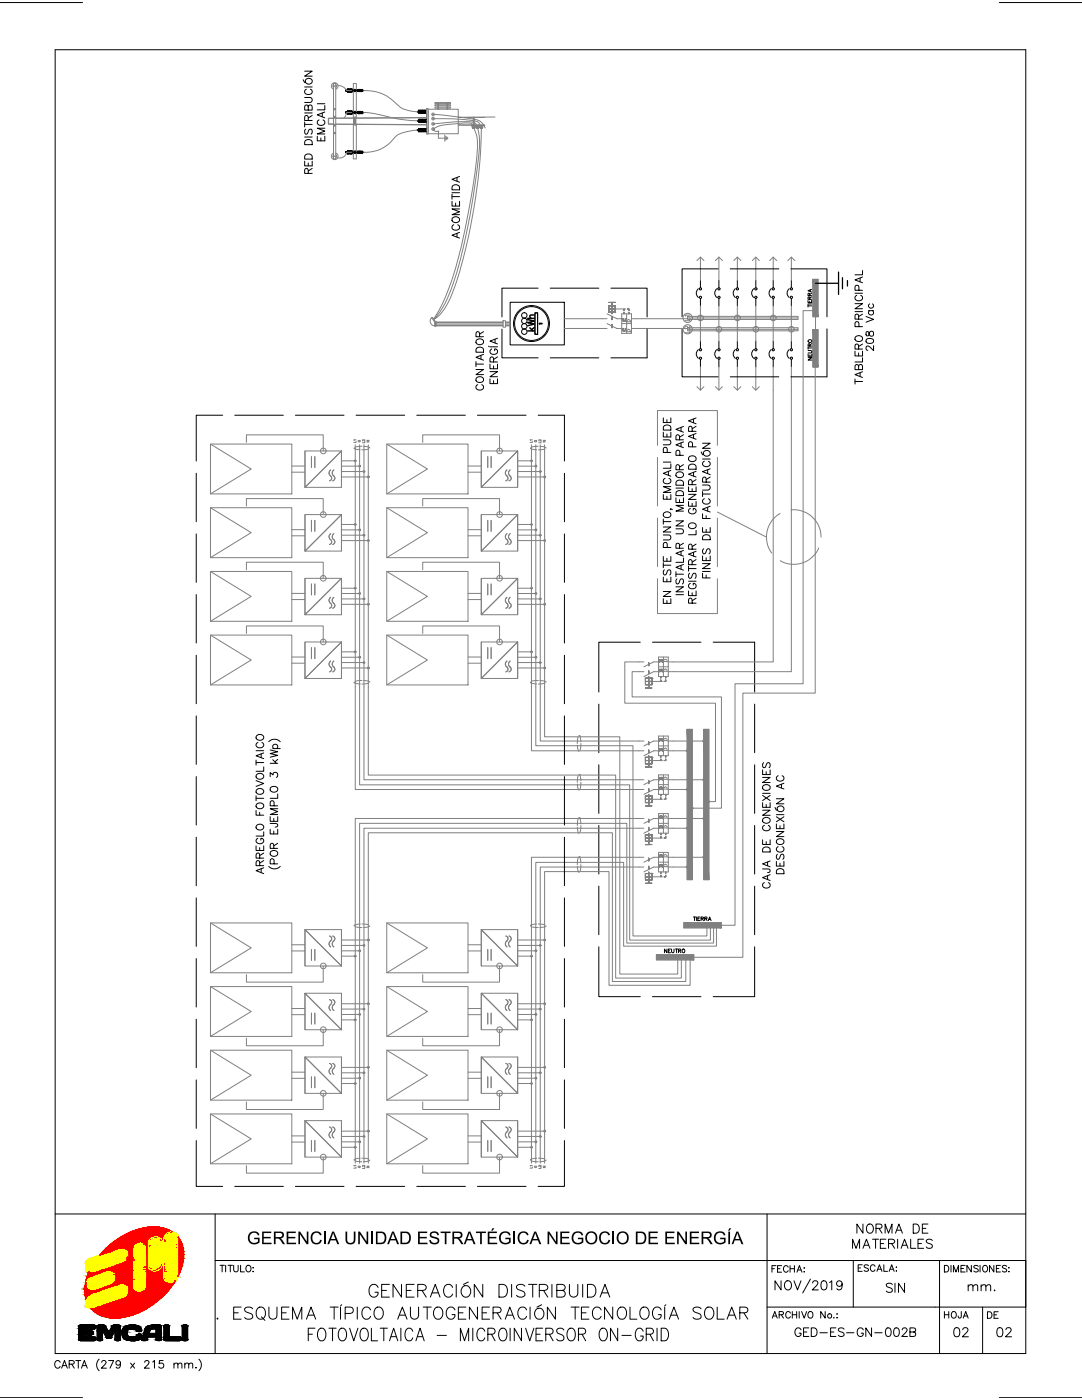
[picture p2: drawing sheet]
<svg xmlns="http://www.w3.org/2000/svg" width="216mm" height="279mm" viewBox="0 0 216 279" stroke-linecap="round" stroke-linejoin="round" font-family="sans-serif">
<defs><g id="words">
<g font-size="6.2">
<text x="72.3" y="260">GENERACIÓN DISTRIBUIDA</text>
<text x="42" y="264.6">. ESQUEMA TÍPICO AUTOGENERACIÓN TECNOLOGÍA SOLAR</text>
</g>
<g font-size="4.9">
<text x="169" y="250.5">MATERIALES</text>
<text x="169.7" y="247.3">NORMA DE</text>
<text x="157.3" y="268.1">GED-ES-GN-002B</text>
<text x="189.1" y="268.1">02</text>
<text x="197.6" y="268.1">02</text>
</g>
<g font-size="4.4">
<text x="92.4" y="48.7" transform="rotate(-90 92.4 48.7)">ACOMETIDA</text>
<text x="107.6" y="67.4" transform="rotate(-90 107.6 67.4)">kWh</text>
<text x="191.9" y="258.9">mm.</text>
<text x="187.3" y="264.2">HOJA</text>
</g>
<text font-size="4" fill="#808080" x="135.5" y="65.3">L1</text>
<text font-size="4" x="195.8" y="264.2">DE</text>
<g font-size="3.5" fill="#808080">
<text x="123.8" y="65.6">I&gt;</text>
<text x="131.2" y="133.3">I&gt;</text>
<text x="131.2" y="149.2">I&gt;</text>
<text x="131.2" y="157">I&gt;</text>
<text x="131.2" y="166.5">I&gt;</text>
<text x="131.2" y="174.3">I&gt;</text>
</g>
<g font-size="3.1" fill="#808080">
<text x="123.8" y="67.4">I&gt;</text>
<text x="70.2" y="89.6">G</text>
<text x="72" y="89.6">N</text>
<text x="105.5" y="89.6">G</text>
<text x="107.2" y="89.6">N</text>
<text x="131.2" y="135.1">I&gt;</text>
<text x="131.2" y="151">I&gt;</text>
<text x="131.2" y="158.8">I&gt;</text>
<text x="131.2" y="172.2">I&gt;</text>
<text x="69.5" y="234.2">L1</text>
<text x="70.2" y="234.2">G</text>
<text x="72" y="234.2">N</text>
<text x="105.5" y="234.2">G</text>
<text x="107.2" y="234.2">N</text>
</g>
</g></defs>
<!-- layer: A Rotulo -->
<g fill="none" stroke="#808080" stroke-width=".2">
<path d="M162.2 65.8h1v7.5h-1zM162.7 73.3v65h-14.5v52.8h-9.8M162.7 63.2v2.6M58.2 93h2.7M60.9 90v7.3h7.2v-7.3l-7.2 7.3M60.9 90h7.2l-7.2 7.3zM62.1 91.1v2.2M62.8 91.1v2.2M66 93.8l-.3 .6 .3 .6a.54 .54 0 0 1 .2 .5 .54 .54 0 0 1-.5 .5M66.6 93.8l-.3 .6 .3 .6a.54 .54 0 0 1 .2 .5 .54 .54 0 0 1-.4 .5M68.1 90v7.3M68.1 95.2h5.4"/>
<path d="M73.5 88.8v65.9h49.4v40.5h13.1v-3.6M93.4 93h2.6M96 90v7.3h7.3v-7.3l-7.3 7.3M96 90h7.3l-7.3 7.3zM97.3 91.1v2.2M98 91.1v2.2M101.1 95a.54 .54 0 0 1 .3 .5 .54 .54 0 0 1-.5 .5M101.2 93.8l-.4 .6 .3 .6M101.8 93.8l-.3 .6 .3 .6a.54 .54 0 0 1 .2 .5 .54 .54 0 0 1-.4 .5M103.3 90v7.3M103.3 95.2h5.4M108.7 88.8v58.2h15v47.4h11.5v-2.8"/>
<path d="M58.2 105.7h2.7M58.2 118.4h2.7M60.9 102.7v7.3h7.2v-7.3l-7.2 7.3M60.9 102.7h7.2l-7.2 7.3zM60.9 115.4v7.3h7.2v-7.3l-7.2 7.3M60.9 115.4h7.2l-7.2 7.3zM62.1 103.8v2.2M62.1 116.5v2.2M62.8 103.8v2.2M62.8 116.5v2.2M66 106.5l-.3 .6 .3 .6a.53 .53 0 0 1 .2 .6 .53 .53 0 0 1-.5 .4M66 119.2l-.3 .6 .3 .6a.54 .54 0 0 1 .2 .6 .54 .54 0 0 1-.5 .4"/>
<path d="M66.6 106.5l-.3 .6 .3 .6a.53 .53 0 0 1 .2 .6 .53 .53 0 0 1-.4 .4M66.6 119.2l-.3 .6 .3 .6a.54 .54 0 0 1 .2 .6 .54 .54 0 0 1-.4 .4M68.1 102.7v7.3M68.1 115.4v7.3M68.1 107.9h5.4M93.4 105.7h2.6M93.4 118.4h2.6M96 102.7v7.3h7.3v-7.3l-7.3 7.3M96 102.7h7.3l-7.3 7.3zM96 115.4v7.3h7.3v-7.3l-7.3 7.3M96 115.4h7.3l-7.3 7.3zM97.3 103.8v2.2"/>
<path d="M97.3 116.5v2.2M98 103.8v2.2M98 116.5v2.2M101.1 107.7a.54 .54 0 0 1 .3 .5 .54 .54 0 0 1-.5 .5M101.2 106.5l-.4 .6 .3 .6M101.2 119.2l-.4 .6 .3 .6M101.8 106.5l-.3 .6 .3 .6a.53 .53 0 0 1 .2 .6 .53 .53 0 0 1-.4 .4M101.8 119.2l-.3 .6 .3 .6a.54 .54 0 0 1 .2 .6 .54 .54 0 0 1-.4 .4M103.3 102.7v7.3M103.3 115.4v7.3M103.3 107.9h5.4M58.2 131.1h2.7"/>
<path d="M60.9 128.1v7.3h7.2v-7.3l-7.2 7.3M60.9 128.1h7.2l-7.2 7.3zM62.1 129.2v2.2M62.8 129.2v2.2M66 133.1a.54 .54 0 0 1 .2 .6 .54 .54 0 0 1-.5 .4M66 131.9l-.3 .6 .3 .6M66.6 133.1a.54 .54 0 0 1 .2 .6 .54 .54 0 0 1-.4 .4M66.6 131.9l-.3 .6 .3 .6M68.1 128.1v7.3M68.1 120.6h5.4M68.1 133.3h5.4M93.4 131.1h2.6"/>
<path d="M96 128.1v7.3h7.3v-7.3l-7.3 7.3M96 128.1h7.3l-7.3 7.3zM97.3 129.2v2.2M98 129.2v2.2M101.1 120.4a.54 .54 0 0 1 .3 .6 .54 .54 0 0 1-.5 .4M101.1 133.1a.54 .54 0 0 1 .3 .6 .54 .54 0 0 1-.5 .4M101.2 131.9l-.4 .6 .3 .6M101.8 133.1a.54 .54 0 0 1 .2 .6 .54 .54 0 0 1-.4 .4M101.8 131.9l-.3 .6 .3 .6M103.3 128.1v7.3M103.3 120.6h5.4M103.3 133.3h5.4"/>
<path d="M58.2 189.8h2.7M60.9 198.2l7.2 7.3v-7.3h-7.2v7.3M60.9 198.2l7.2 7.3h-7.2zM60.9 185.5l7.2 7.3v-7.3h-7.2v7.3M60.9 185.5l7.2 7.3h-7.2zM62.1 189.5v2.2M62.8 189.5v2.2M65.7 199.5a.6 .6 0 0 1 .5 .6 .6 .6 0 0 1-.4 .5l-.1 .7 .3 .4M65.7 186.8a.6 .6 0 0 1 .5 .6 .6 .6 0 0 1-.4 .5l-.1 .7 .3 .4M66.4 199.5a.6 .6 0 0 1 .4 .6 .6 .6 0 0 1-.4 .5l-.1 .7 .3 .4M66.4 186.8a.6 .6 0 0 1 .4 .6 .6 .6 0 0 1-.4 .5l-.1 .7 .3 .4M68.1 187.6h5.4"/>
<path d="M68.1 185.5v7.3M68.1 198.2v7.3M93.4 189.8h2.6M96 198.2l7.3 7.3v-7.3h-7.3v7.3M96 198.2l7.3 7.3h-7.3zM96 185.5l7.3 7.3v-7.3h-7.3v7.3M96 185.5l7.3 7.3h-7.3zM97.3 189.5v2.2M98 189.5v2.2M100.9 199.5a.54 .54 0 0 1 .5 .4 .54 .54 0 0 1-.3 .6M100.9 186.8a.54 .54 0 0 1 .5 .4 .54 .54 0 0 1-.3 .6M101.1 187.8l-.3 .6 .4 .6"/>
<path d="M101.6 199.5a.6 .6 0 0 1 .4 .6 .6 .6 0 0 1-.4 .5l-.1 .7 .3 .4M101.6 186.8a.6 .6 0 0 1 .4 .6 .6 .6 0 0 1-.4 .5l-.1 .7 .3 .4M103.3 185.5v7.3M103.3 198.2v7.3M103.3 187.6h5.4M131 190.5h7.4v1.1h-7.4zM136.8 191.6v4.3h-14.6v-29.7h-48.7v65.9M137.7 191.6v5h-16.2v-22.7h-12.8v58.2M58.2 215.2h2.7M58.2 202.5h2.7M60.9 210.9l7.2 7.3v-7.3h-7.2v7.3M60.9 210.9l7.2 7.3h-7.2z"/>
<path d="M62.1 202.2v2.2M62.1 214.9v2.2M62.8 202.2v2.2M62.8 214.9v2.2M65.7 212.2a.6 .6 0 0 1 .5 .6 .6 .6 0 0 1-.4 .6l-.1 .6 .3 .4M66.4 212.2a.6 .6 0 0 1 .4 .6 .6 .6 0 0 1-.4 .6l-.1 .6 .3 .4M68.1 213h5.4M68.1 200.3h5.4M68.1 210.9v7.3M93.4 215.2h2.6M93.4 202.5h2.6M96 210.9l7.3 7.3v-7.3h-7.3v7.3"/>
<path d="M96 210.9l7.3 7.3h-7.3zM97.3 202.2v2.2M97.3 214.9v2.2M98 202.2v2.2M98 214.9v2.2M100.9 212.2a.54 .54 0 0 1 .5 .4 .54 .54 0 0 1-.3 .6M101.1 213.2l-.3 .6 .4 .6M101.1 200.5l-.3 .6 .4 .6M101.6 212.2a.6 .6 0 0 1 .4 .6 .6 .6 0 0 1-.4 .6l-.1 .6 .3 .4M103.3 210.9v7.3M103.3 213h5.4M103.3 200.3h5.4"/>
<path d="M58.2 227.9h2.7M60.9 223.6l7.2 7.3v-7.3h-7.2v7.3M60.9 223.6l7.2 7.3h-7.2zM62.1 227.6v2.2M62.8 227.6v2.2M65.7 224.9a.54 .54 0 0 1 .5 .4 .54 .54 0 0 1-.2 .6M66 225.9l-.3 .6 .3 .6M66.4 224.9a.54 .54 0 0 1 .4 .4 .54 .54 0 0 1-.2 .6M66.6 225.9l-.3 .6 .3 .6M68.1 225.7h5.4M68.1 223.6v7.3M93.4 227.9h2.6"/>
<path d="M96 223.6l7.3 7.3v-7.3h-7.3v7.3M96 223.6l7.3 7.3h-7.3zM97.3 227.6v2.2M98 227.6v2.2M100.9 224.9a.54 .54 0 0 1 .5 .4 .54 .54 0 0 1-.3 .6M101.1 225.9l-.3 .6 .4 .6M101.6 224.9a.54 .54 0 0 1 .4 .4 .54 .54 0 0 1-.2 .6M101.8 225.9l-.3 .6 .3 .6M103.3 223.6v7.3M103.3 225.7h5.4"/>
<circle cx="73.5" cy="95.2" r=".18"/>
<circle cx="108.7" cy="95.2" r=".18"/>
<circle cx="73.5" cy="107.9" r=".18"/>
<circle cx="108.7" cy="107.9" r=".18"/>
<circle cx="73.5" cy="133.3" r=".18"/>
<circle cx="73.5" cy="120.6" r=".18"/>
<circle cx="108.7" cy="120.6" r=".18"/>
<circle cx="108.7" cy="133.3" r=".18"/>
<circle cx="73.5" cy="187.6" r=".18"/>
<circle cx="108.7" cy="187.6" r=".18"/>
<circle cx="73.5" cy="213" r=".18"/>
<circle cx="73.5" cy="200.3" r=".18"/>
<circle cx="108.7" cy="213" r=".18"/>
<circle cx="108.7" cy="200.3" r=".18"/>
<circle cx="73.5" cy="225.7" r=".18"/>
<circle cx="108.7" cy="225.7" r=".18"/>
</g>
<!-- layer: A Cableado TPs -->
<g fill="none" stroke="#808080" stroke-width=".2">
<path d="M154.3 77.9v54.2h-20M157.9 77.9v56.1h-23.6M42 88.6h16.2v10h-16.2zM42 88.6l8.1 5-8.1 5M58.2 94.2h2.7M68.1 92h2.8M68.1 94.1h4.5M70.9 88.8v68.8h56.6M72.6 88.8v66.8h54.9M77.2 88.6h16.2v10h-16.2zM77.2 88.6l8.1 5-8.1 5M93.4 94.2h2.6"/>
<path d="M103.3 92h2.7M103.3 94.1h4.5M106 88.8v61h21.5M107.8 88.8v59.1h19.7M42 101.3h16.2v10h-16.2zM42 101.3l8.1 5-8.1 5M42 114h16.2v10h-16.2zM42 114l8.1 5-8.1 5M58.2 106.9h2.7M58.2 119.7h2.7M68.1 104.7h2.8M68.1 106.8h4.5"/>
<path d="M68.1 117.4h2.8M68.1 119.5h4.5M77.2 114h16.2v10h-16.2zM77.2 114l8.1 5-8.1 5M77.2 101.3h16.2v10h-16.2zM77.2 101.3l8.1 5-8.1 5M93.4 106.9h2.6M93.4 119.7h2.6M103.3 104.7h2.7M103.3 106.8h4.5M103.3 117.4h2.7M103.3 119.5h4.5"/>
<path d="M42 126.7h16.2v10h-16.2zM42 126.7l8.1 5-8.1 5M58.2 132.4h2.7M68.1 130.1h2.8M68.1 132.2h4.5M77.2 126.7h16.2v10h-16.2zM77.2 126.7l8.1 5-8.1 5M93.4 132.4h2.6M103.3 130.1h2.7M103.3 132.2h4.5M127.5 134h-1.4v5.1h17.9v22.2h-5.9M127.5 132.1h-2.8v8.2h18.1v19.7h-1.4"/>
<path d="M134.3 157.6h2.8M134.3 155.6h6.1M134.3 149.8h2.8M134.3 147.9h6.1M137.1 145.6h1v30h-1zM140.4 145.6h1v30h-1zM127.5 171.1h-21.5v61M127.5 173h-19.7v59.1M127.5 163.3h-56.6v68.8M127.5 165.3h-54.9v66.8M134.3 173h2.8M134.3 171.1h6.1"/>
<path d="M134.3 165.3h2.8M134.3 163.3h6.1M42 196.9h16.2v9.9h-16.2zM42 196.9l8.1 5-8.1 4.9M42 184.2h16.2v9.9h-16.2zM42 184.2l8.1 5-8.1 4.9M58.2 188.6h2.7M68.1 190.8h2.8M68.1 188.7h4.5M77.2 184.2h16.2v9.9h-16.2zM77.2 184.2l8.1 5-8.1 4.9M77.2 196.9h16.2v9.9h-16.2z"/>
<path d="M77.2 196.9l8.1 5-8.1 4.9M93.4 188.6h2.6M103.3 190.8h2.7M103.3 188.7h4.5M42 209.6h16.2v10h-16.2zM42 209.6l8.1 5-8.1 5M58.2 214h2.7M58.2 201.3h2.7M68.1 216.2h2.8M68.1 214.1h4.5M68.1 203.5h2.8M68.1 201.4h4.5"/>
<path d="M77.2 209.6h16.2v10h-16.2zM77.2 209.6l8.1 5-8.1 5M93.4 214h2.6M93.4 201.3h2.6M103.3 216.2h2.7M103.3 214.1h4.5M103.3 203.5h2.7M103.3 201.4h4.5M42 222.3h16.2v10h-16.2zM42 222.3l8.1 5-8.1 5M58.2 226.7h2.7M68.1 229h2.8"/>
<path d="M68.1 226.8h4.5M77.2 222.3h16.2v10h-16.2zM77.2 222.3l8.1 5-8.1 5M93.4 226.7h2.6M103.3 229h2.7M103.3 226.8h4.5"/>
<circle cx="70.9" cy="92" r=".18"/>
<circle cx="72.6" cy="94.1" r=".17"/>
<circle cx="106" cy="92" r=".17"/>
<circle cx="107.8" cy="94.1" r=".17"/>
<circle cx="70.9" cy="104.7" r=".18"/>
<circle cx="70.9" cy="117.4" r=".18"/>
<circle cx="72.6" cy="106.8" r=".17"/>
<circle cx="72.6" cy="119.5" r=".17"/>
<circle cx="106" cy="117.4" r=".17"/>
<circle cx="106" cy="104.7" r=".17"/>
<circle cx="107.8" cy="106.8" r=".17"/>
<circle cx="107.8" cy="119.5" r=".17"/>
<circle cx="70.9" cy="130.1" r=".18"/>
<circle cx="72.6" cy="132.2" r=".17"/>
<circle cx="106" cy="130.1" r=".17"/>
<circle cx="107.8" cy="132.2" r=".17"/>
<circle cx="137.1" cy="157.6" r=".18"/>
<circle cx="137.1" cy="149.8" r=".18"/>
<circle cx="140.4" cy="147.9" r=".17"/>
<circle cx="140.4" cy="155.6" r=".17"/>
<circle cx="141.4" cy="160" r=".17"/>
<circle cx="137.1" cy="165.3" r=".18"/>
<circle cx="137.1" cy="173" r=".18"/>
<circle cx="138.1" cy="161.3" r=".17"/>
<circle cx="140.4" cy="163.3" r=".17"/>
<circle cx="140.4" cy="171.1" r=".17"/>
<circle cx="70.9" cy="190.8" r=".18"/>
<circle cx="72.6" cy="188.7" r=".17"/>
<circle cx="106" cy="190.8" r=".17"/>
<circle cx="107.8" cy="188.7" r=".17"/>
<circle cx="70.9" cy="203.5" r=".18"/>
<circle cx="70.9" cy="216.2" r=".18"/>
<circle cx="72.6" cy="201.4" r=".17"/>
<circle cx="72.6" cy="214.1" r=".17"/>
<circle cx="106" cy="203.5" r=".17"/>
<circle cx="106" cy="216.2" r=".17"/>
<circle cx="107.8" cy="201.4" r=".17"/>
<circle cx="107.8" cy="214.1" r=".17"/>
<circle cx="70.9" cy="229" r=".18"/>
<circle cx="72.6" cy="226.8" r=".17"/>
<circle cx="106" cy="229" r=".17"/>
<circle cx="107.8" cy="226.8" r=".17"/>
</g>
<!-- layer: A Puesta a tierra -->
<g fill="none" stroke="#808080" stroke-width=".2">
<path d="M162.2 55.8h1v7.4h-1zM162.2 62h-1.9v74.5h-13.6v48.2h-2.8M49.2 88.3v-1.5h15.3v3.2M68.1 93h3.7M71.8 88.8v67.8h53.8v31h16.2v-2.4M84.3 88.3v-1.5h15.4v3.2M103.3 93h3.6M106.9 88.8v60h19.4v38h14.8v-1.6M49.2 101v-1.5h15.3v3.2M49.2 113.7v-1.5h15.3v3.2M68.1 105.7h3.7M68.1 118.4h3.7"/>
<path d="M84.3 101v-1.5h15.4v3.2M84.3 113.7v-1.5h15.4v3.2M103.3 105.7h3.6M103.3 118.4h3.6M49.2 126.4v-1.5h15.3v3.2M68.1 131.2h3.7M84.3 126.4v-1.5h15.4v3.2M103.3 131.2h3.6M64.5 192.8v3.2h-15.3v-1.5M68.1 189.8h3.7M99.7 192.8v3.2h-15.4v-1.5M103.3 189.8h3.6"/>
<path d="M136.5 184.2h7.4v1h-7.4zM142.4 185.2v3h-17.3v-23.9h-53.3v67.8M143 185.2v3.6h-18.6v-16.7h-17.5v60M64.5 218.2v3.2h-15.3v-1.5M64.5 205.5v3.2h-15.3v-1.5M68.1 215.2h3.7M68.1 202.5h3.7M99.7 218.2v3.2h-15.4v-1.5M99.7 205.5v3.2h-15.4v-1.5M103.3 215.2h3.6M103.3 202.5h3.6M64.5 230.9v3.2h-15.3v-1.5"/>
<path d="M68.1 227.9h3.7M99.7 230.9v3.2h-15.4v-1.5M103.3 227.9h3.6"/>
<circle cx="64.5" cy="90" r=".56"/>
<circle cx="71.8" cy="93" r=".18"/>
<circle cx="99.7" cy="90" r=".56"/>
<circle cx="106.9" cy="93" r=".18"/>
<circle cx="64.5" cy="115.4" r=".56"/>
<circle cx="64.5" cy="102.7" r=".56"/>
<circle cx="71.8" cy="105.7" r=".18"/>
<circle cx="71.8" cy="118.4" r=".18"/>
<circle cx="99.7" cy="102.7" r=".56"/>
<circle cx="99.7" cy="115.4" r=".56"/>
<circle cx="106.9" cy="105.7" r=".18"/>
<circle cx="106.9" cy="118.4" r=".18"/>
<circle cx="64.5" cy="128.1" r=".56"/>
<circle cx="71.8" cy="131.2" r=".18"/>
<circle cx="99.7" cy="128.1" r=".56"/>
<circle cx="106.9" cy="131.2" r=".18"/>
<circle cx="64.5" cy="192.8" r=".56"/>
<circle cx="71.8" cy="189.7" r=".18"/>
<circle cx="99.7" cy="192.8" r=".56"/>
<circle cx="106.9" cy="189.7" r=".18"/>
<circle cx="64.5" cy="218.2" r=".56"/>
<circle cx="64.5" cy="205.5" r=".56"/>
<circle cx="71.8" cy="215.2" r=".18"/>
<circle cx="71.8" cy="202.4" r=".18"/>
<circle cx="99.7" cy="205.5" r=".56"/>
<circle cx="99.7" cy="218.2" r=".56"/>
<circle cx="106.9" cy="215.2" r=".18"/>
<circle cx="106.9" cy="202.4" r=".18"/>
<circle cx="64.5" cy="230.9" r=".56"/>
<circle cx="71.8" cy="227.9" r=".18"/>
<circle cx="99.7" cy="230.9" r=".56"/>
<circle cx="106.9" cy="227.9" r=".18"/>
</g>
<g fill="none" stroke="#808080" stroke-width=".2">
<path d="M131.2 88.9v-7h12v7M131.2 91.3v9.7M143.2 91.3v9.7M131.2 115.5v6.9h12v-6.9M131.2 103.4v9.7M143.2 103.4v9.7M143.2 102.2l9.7 5M155.7 102.5a5.4 5.4 0 0 0-1.7 7.9M157.8 101.8a5.4 5.4 0 0 1 6 5.4M163.4 109.4a5.4 5.4 0 0 1-7.7 2.5M70.7 136.2l.2 .2 1 .1M70.7 136.2h.1"/>
<path d="M72.2 135.8l-1.3 .2M72.6 135.8a1.35 1.35 0 0 1 1.2 .4M73.6 136.4l-1.4 .1M105.8 136.2l.3 .2 1 .1M105.8 136.2h.1M107.4 135.8l-1.3 .2M107.7 135.8a1.44 1.44 0 0 1 1.3 .4M108.7 136.4l-1.3 .1M115.2 156.5l.1 .7 .2 .5M115.2 148.7l.1 .7 .2 .5M115.4 154.8l-.2 1.3M115.4 147.1l-.2 1.3"/>
<path d="M115.5 154.6l.3 .2 .1 1M115.5 154.6h.1M115.5 146.8l.3 .3 .1 .9M115.5 146.8h.1M115.9 156.1l-.2 1.3M115.9 148.4l-.2 1.3M115.2 172.9l.1 .7 .2 .5M115.2 165.1l.1 .7 .2 .5M115.4 171.2l-.2 1.4M115.4 163.4l-.2 1.4M115.5 171l.3 .2 .1 1M115.5 171h.1"/>
<path d="M115.5 163.2l.3 .2 .1 1M115.5 163.2h.1M115.9 172.6l-.2 1.3M115.9 164.8l-.2 1.3M70.7 184.8h.1M70.9 185l1.3 .1M71.9 184.4l-.8 .1-.4 .3M72.2 184.4l1.4 .2M73.8 184.8l-.5 .2-.7 .1M105.8 184.8h.1M106.1 185l1.3 .1M107.1 184.4l-.8 .1-.5 .3"/>
<path d="M107.4 184.4l1.3 .2M109 184.8l-.6 .2-.7 .1"/>
</g>
<!-- layer: A Puesta a tierra -->
<g fill="#808080" stroke="#808080" stroke-width=".2">
<path d="M136.5 184.2l7.4 1v-1zM136.5 184.2l7.4 1h-7.4z"/>
<path d="M162.2 55.8l1 7.4v-7.4zM162.2 55.8l1 7.4h-1z"/>
</g>
<!-- layer: A Rotulo -->
<g fill="#808080" stroke="#808080" stroke-width=".2">
<path d="M131 190.5l7.4 1.1v-1.1zM131 190.5l7.4 1.1h-7.4z"/>
<path d="M162.2 65.8l1 7.5v-7.5zM162.2 65.8l1 7.5h-1z"/>
</g>
<!-- layer: 0 -->
<g fill="none" stroke="#000" stroke-width=".2">
<path d="M0 .5h16.5M11 9.9h193.7v260.2h-193.7zM199.4 .5h16.5M107.4 57.5h-7.2v5.7M109.8 57.5h9.7M121.9 57.5h7.2v5.7M143.3 53.7h-7.2v9.5M145.7 53.7h9.7M157.8 53.7h7.2v9.5M100.2 65.7v5.7h7.2M109.8 71.4h9.7M129.1 65.7v5.7h-7.2"/>
<path d="M136.1 65.6v9.6h7.2M145.7 75.2h9.7M165 65.6v9.6h-7.2M39.2 94.4v9.7M44.4 82.9h-5.2v9.1M46.8 82.9h9.7M58.9 82.9h9.7M71.1 82.9h9.7M83.2 82.9h9.7M95.3 82.9h9.7M107.4 82.9h5.2v9.1M112.6 94.4v9.7"/>
<path d="M39.2 106.6v9.6M39.2 118.7v9.6M112.6 106.6v9.6M112.6 118.7v9.6M39.2 130.8v9.6M112.6 130.8v9.6M127.8 128.2h-8.3v9.9M130.2 128.2h9.7M142.3 128.2h8.3v9.9M39.2 142.9v9.6M39.2 155v9.7M112.6 142.9v9.6"/>
<path d="M112.6 155v9.7M119.5 140.5v9.7M119.5 152.6v9.7M150.6 140.5v9.7M150.6 152.6v9.7M39.2 167.1v9.7M39.2 179.2v9.7M112.6 167.1v9.7M112.6 179.2v9.7M119.5 164.7v9.7M119.5 176.8v9.7M150.6 164.7v9.7"/>
<path d="M150.6 176.8v9.7M39.2 191.3v9.7M112.6 191.3v9.7M119.5 189v9.9h8.3M130.2 198.9h9.7M150.6 189v9.9h-8.3M39.2 203.4v9.7M39.2 215.5v9.7M112.6 203.4v9.7M112.6 215.5v9.7M39.2 227.6v9.2h5.2M46.8 236.8h9.7"/>
<path d="M58.9 236.8h9.7M71.1 236.8h9.7M83.2 236.8h9.7M95.3 236.8h9.7M112.6 227.6v9.2h-5.2M11 242.3h193.7M42.9 242.3v27.8M42.9 251.6h161.8M43.9 252.5h.9M44.3 252.5v1.3M45 252.5v1.3M45.5 252.5h.9"/>
<path d="M46 252.5v1.3M46.6 252.5v.9l.4 .4 .5-.2v-1.1M48 252.5v1.3h.8M49.2 252.7l.1-.1a.62 .62 0 0 1 .8 .6 .62 .62 0 0 1-.8 .6l-.2-.5zM50.4 253h.2zM50.4 253.8h.2zM153.1 242.3v27.8M154 253.2h.5M154.8 252.6h-.8v1.3M155.2 253.2h.4M155.9 255.6v1.8l-1.3-1.8v1.8M156 252.6h-.8v1.3h.8"/>
<path d="M156.7 255.9a.75 .75 0 0 1 1-.1 .75 .75 0 0 1 .2 .9 .7 .7 0 0 1-.7 .7 .7 .7 0 0 1-.7-.7zM157.3 252.9a.48 .48 0 0 0-.6-.3 .48 .48 0 0 0-.4 .5v.3a.48 .48 0 0 0 .4 .5 .48 .48 0 0 0 .6-.3M157.6 253.2h.9M157.6 252.6v1.3M158.4 255.6l.7 1.8 .7-1.8M158.5 252.6v1.3M159 253.9l.5-1.3 .5 1.3M159.2 253.4h.6M160.4 253.1h.1zM160.4 253.8h.1zM161.7 255.3l-1.5 2.7M162.2 256.1l.3-.5 .6 .2a.57 .57 0 0 1-.2 .8l-.8 .8h1.2"/>
<path d="M164.1 255.7a.6 .6 0 0 1 .8 .2 1.18 1.18 0 0 1-.4 1.5h-.2a1.18 1.18 0 0 1-.2-1.7zM165.5 255.9l.5-.3v1.8M168 256.2a.56 .56 0 0 1-.7 .5 .56 .56 0 0 1-.2-.9 .56 .56 0 0 1 .9 .1 1.26 1.26 0 0 1-.5 1.5l-.4-.1-.1-.1M170.3 251.6v9.3M171.2 253h.5M172 252.4h-.8v1.3h.8M173.3 252.6l-.3-.2-.6 .2 .2 .3 .6 .3 .1 .3-.3 .2-.6-.2M174.6 252.7a.48 .48 0 0 0-.5-.3 .48 .48 0 0 0-.4 .5v.3a.48 .48 0 0 0 .4 .5 .48 .48 0 0 0 .5-.3M175 253.7l.5-1.3 .5 1.3M175.2 253.3h.6M176.4 252.4v1.3h.7M177.4 253.7l.5-1.3 .5 1.3"/>
<path d="M177.6 253.3h.6M178.1 256.3a.69 .69 0 0 0-1.3 .2l.2 .3 .9 .3 .2 .6a.8 .8 0 0 1-1.3 0M178.6 256.1v1.8M178.8 252.9h.1zM178.8 253.7h.1zM180.5 256.1v1.8l-1.2-1.8v1.8M187.5 251.6v18.5M188.4 252.5h.5a.71 .71 0 0 1 .4 .7 .71 .71 0 0 1-.4 .7h-.5zM189.8 252.5v1.4M190.2 253.9v-1.4l.6 1.4 .5-1.4v1.4M191.7 253.2h.6M192.6 252.5h-.9v1.4h.9"/>
<path d="M193.8 252.5v1.4l-.9-1.4v1.4M195.2 252.7l-.3-.2-.6 .2 .1 .3 .8 .5v.2l-.3 .2-.6-.2M195.6 252.5v1.4M196.3 252.6a.61 .61 0 0 1 .8 .6 .61 .61 0 0 1-.8 .6l-.2-.5v-.3zM198.3 252.5v1.4l-.9-1.4v1.4M198.8 253.2h.5M199.6 252.5h-.8v1.4h.8M200.9 252.7l-.3-.2-.6 .2 .1 .3 .7 .3 .1 .4-.3 .2-.6-.2M201.3 253h.1zM201.3 253.8h.1zM0 278.9h16.5M12 271.9a.56 .56 0 0 0-.6-.4 .56 .56 0 0 0-.5 .6 .64 .64 0 0 0 .2 .8 .64 .64 0 0 0 .8-.1l.1-.1"/>
<path d="M12.3 273.1l.6-1.6 .5 1.6M12.5 272.5h.7M13.8 272.2h.9l.1-.2v-.3l-.3-.2h-.7v1.6M14.3 272.2l.5 .9M15.1 271.5h1M15.6 271.5v1.6M16 264.5h2.8M16 264.5l-.3 .3v2.4l.2 .3h2.9l.3-.3M16.3 273.1l.5-1.6 .6 1.6M16.5 272.5h.7M18.6 265.9v.2M18.6 266.1l-.3 .3h-1.5v.4h2l.3 .3"/>
<path d="M18.8 265.2h-2v.4l1.6 .1 .2 .2M18.8 264.5l.3 .3M19.1 264.8v.1M19.1 267.1v.1M19.1 264.9l-.3 .3M19.7 264.5h1M19.7 264.5l-.3 .3v2.4l.1 .3h.7l.2-.1v-1.8l.9 1.4 .7 .1 .3-.2M19.8 271.3a1.55 1.55 0 0 0 0 2.3M20.3 271.9l.3-.4h.3l.3 .5-1 1.1h1M20.7 264.5l.3 .2 .7 1.1 .6-1.1 .4-.2M21.7 271.5h1l-.8 1.6M22.2 266.9l.7-1.3 .1 1.8 .7 .1 .3-.3"/>
<path d="M22.7 264.5h1M23.7 264.5l.3 .3M24 264.8v2.4M24 272a.47 .47 0 0 1-.6 .4 .47 .47 0 0 1-.2-.7 .47 .47 0 0 1 .8 0 .74 .74 0 0 1 .1 .9 .74 .74 0 0 1-.9 .4v-.2M24.4 265.3a1.56 1.56 0 0 0 1.7 2.2M25.4 266l.1 .6 .6 .2M26.1 272l.8 1.1M26.1 267.6h.8M26.1 266.8h.6M26.1 264.5h.6M26.1 264.4a1.82 1.82 0 0 0-1.6 .9M26.7 264.5h.3a.99 .99 0 0 1 1.2 1.1 .76 .76 0 0 1-1.2-.3l-.3-.1a1.08 1.08 0 0 0-1.2 .2l-.1 .6"/>
<path d="M26.9 272l-.8 1.1M27.1 266.8h-.4M27.3 266.4l-.2 .3M28 266.3l.3 .1M28 266.3l-.7 .1M28.3 266.8a1.3 1.3 0 0 1-1.3 .7M28.3 266.4v.4M28.9 271.9l.1-.3 .4-.1 .3 .5-.9 1.1h1M29.1 264.9l-.8 2.3v.3h.9l.3-.7h1.6v.4l.2 .3h.6M30.4 265.2h.7v.9h-1.3l.2-.6M30.4 265.2l-.4 .3M30.5 271.8l.3-.3v1.6"/>
<path d="M31.9 264.5h-2.1l-.7 .4M31.9 264.5l.3 .2M32.2 264.8v2.4M32.2 267.2l-.3 .3M32.6 271.5h-.8l-.1 .7a.53 .53 0 0 1 .8 0 .53 .53 0 0 1 0 .8 .53 .53 0 0 1-.8-.2M33.8 264.8v2h2M33.8 264.7l-.1-.2-.7-.1-.3 .2v2.8l.3 .1h2.8M34.7 272.3l.4-.3 .3 .1 .1 1M34.7 272v1.1M35.5 272.3l.4-.3 .3 .1 .1 1M35.8 266.8l.4 .3-.1 .3-.3 .1M36.5 264.5l.7-.1 .2 .2 .1 2.6-.4 .3h-.6l-.1-.3v-2.5z"/>
<path d="M36.9 272.3l.3-.3 .4 .1 .1 1M36.9 272v1.1M37.7 272.3l.3-.3 .4 .1 .1 1M39 273h.2zM39.7 271.3a1.59 1.59 0 0 1 0 2.3M62.8 265.1h-1.3v2.5M63.8 265.2l.2-.1a1.13 1.13 0 0 1 1 1.5 .85 .85 0 0 1-.8 1 .85 .85 0 0 1-.8-1 1.67 1.67 0 0 1 .4-1.4zM66.4 265.1v2.5M67.9 265.2l.2-.1a1.13 1.13 0 0 1 1.1 1.5 .84 .84 0 0 1-.9 1 .84 .84 0 0 1-.8-1 1.77 1.77 0 0 1 .4-1.4zM69.8 265.1l.8 2.5 .8-2.5M72.2 265.2l.3-.1a1.13 1.13 0 0 1 1 1.5 .84 .84 0 0 1-.8 1 .84 .84 0 0 1-.9-1 1.59 1.59 0 0 1 .4-1.4zM74.1 265.1v2.5h1.2"/>
<path d="M76.6 265.1v2.5M77.7 267.6l.8-2.5 .9 2.5M78 266.8h1.1M80 265.1v2.5M82.4 265.7a.72 .72 0 0 0-1.2-.5 1.59 1.59 0 0 0 .2 2.4 .73 .73 0 0 0 1-.6M83 267.6l.8-2.5 .8 2.5M83.3 266.8h1M91.9 267.6v-2.5l.8 2.5 .8-2.5v2.5M94.3 265.1v2.5M96.7 265.7a.74 .74 0 0 0-.7-.7 .74 .74 0 0 0-.7 .7 1.48 1.48 0 0 0 .5 1.9 .75 .75 0 0 0 .9-.6M97.3 266.3h1a.61 .61 0 0 0 .5-.6 .61 .61 0 0 0-.5-.6h-1v2.5M98.1 266.3l.7 1.3"/>
<path d="M99.9 265.2l.2-.1a1.11 1.11 0 0 1 1.1 1.5 .79 .79 0 0 1-.5 .9 .79 .79 0 0 1-1-.3 1.71 1.71 0 0 1 .2-2zM101.8 265.1v2.5M104.1 265.1v2.5l-1.5-2.5v2.5M104.9 265.1l.8 2.5 .8-2.5M108.3 265.1h-1.3v2.5h1.3M108.9 266.3h.9a.61 .61 0 0 0 .6-.6 .61 .61 0 0 0-.6-.6h-.9v2.5M109.6 266.3l.8 1.3M112.5 265.4a.77 .77 0 0 0-.8-.4 .77 .77 0 0 0-.6 .7l.2 .3 .8 .4a.61 .61 0 0 1 .4 .6 .61 .61 0 0 1-.5 .6l-.7-.1-.2-.3M113.6 265.2l.2-.1a1.11 1.11 0 0 1 1 1.5 .84 .84 0 0 1-.8 1 .84 .84 0 0 1-.9-1 1.67 1.67 0 0 1 .5-1.4zM115.4 266.3h1a.61 .61 0 0 0 .5-.6 .61 .61 0 0 0-.5-.6h-1v2.5M116.1 266.3l.8 1.3M120 265.2l.2-.1a1.13 1.13 0 0 1 1 1.5l-.1 .4a.74 .74 0 0 1-1.1 .5 1.74 1.74 0 0 1 0-2.3z"/>
<path d="M123.3 265.1v2.5l-1.5-2.5v2.5M128.3 265.7a.74 .74 0 0 0-.7-.7 .74 .74 0 0 0-.7 .7 1.48 1.48 0 0 0 .5 1.9 .77 .77 0 0 0 .9-1h-.5M128.9 266.3h1a.61 .61 0 0 0 .5-.6 .61 .61 0 0 0-.5-.6h-1v2.5M129.7 266.3l.7 1.3M131.1 265.1v2.5M131.9 265.1h.8a1.43 1.43 0 0 1 0 2.5h-.8zM153.1 260.9h51.6M154.1 263.1l.5-1.4 .5 1.4M154.3 262.6h.6M155.5 262.4l.7-.1 .1-.4-.8-.2v1.4M155.9 262.4l.4 .7M157.7 262.1a.48 .48 0 0 0-.5-.4 .48 .48 0 0 0-.4 .6v.3a.48 .48 0 0 0 .4 .5 .48 .48 0 0 0 .5-.3"/>
<path d="M158.1 261.7v1.4M158.1 262.4h.9M159 261.7v1.4M159.5 261.7v1.4M160 261.7l.5 1.4 .5-1.4M161.3 261.9l.2-.1a.61 .61 0 0 1 .7 .6 .61 .61 0 0 1-.7 .6l-.3-.4zM164.7 261.7v1.4l-.9-1.4v1.4M167 262.3h.1zM196.1 260.9v9.2M199.4 278.9h16.5"/>
<circle cx="165.6" cy="262.6" r=".44"/>
</g>
<!-- layer: A Cableado TPs -->
<g fill="#808080" stroke="#808080" stroke-width=".2">
<path d="M137.1 145.6l1 30v-30zM137.1 145.6l1 30h-1z"/>
<path d="M140.4 145.6l1 30v-30zM140.4 145.6l1 30h-1z"/>
</g>
<!-- layer: A Texto -->
<g fill="none" stroke="#000" stroke-width=".2">
<path d="M60.5 15.9l.3 .6M60.8 19.5h1.1a.5 .5 0 0 1 .4 .4 .5 .5 0 0 1-.4 .5h-1.1M60.8 14.2h1.5l-1.5 1h1.5M60.8 17.4h1.5M61.2 17.8a.54 .54 0 0 0-.4 .6 .54 .54 0 0 0 .6 .5h.3a.54 .54 0 0 0 .6-.5 .54 .54 0 0 0-.4-.6M60.8 32.2v.9h1.5v-.9M60.8 27.3h1.5M60.8 24.8h1.5M60.8 24.3v1M60.8 22.5h1.5M60.9 31a.84 .84 0 0 1 1.4 .2v.6h-1.5zM60.9 28.2a.84 .84 0 0 1 1.4 .2v.5h-1.5z"/>
<path d="M61 25.8l-.1 .1a.58 .58 0 0 0 .3 .9l.2-.2 .3-.8h.4l.1 .1a.72 .72 0 0 1-.1 .9M61.5 34.6l-.1-.8-.2-.2-.3 .1-.1 .9h1.5M61.5 24l-.1-.8-.5-.1-.1 .9h1.5M61.5 21.3l.3-.3h.3l.2 .3v.7h-1.5v-.7l.1-.3h.3l.2 .1 .1 .9M61.5 32.5v.6M62.3 33.6l-.8 .5M62.3 23.1l-.8 .4M63.3 27.2v.9h1.5v-.9M63.3 20.7h1.5M63.7 23.9a.56 .56 0 0 0-.4 .7 .56 .56 0 0 0 .6 .4h.3a.56 .56 0 0 0 .6-.4 .56 .56 0 0 0-.3-.7M64 27.5v.6M64.3 22.6v.7"/>
<path d="M64.8 25.6h-1.5l1.5 .6-1.5 .5h1.5M64.8 22.4l-1.5 .5 1.5 .6M64.8 21.1v.8h-1.5M161.2 59.9v.5h.7v-.5M161.6 59.7l-.1-.4-.1-.1-.2 .5h.7M161.6 59l-.1-.4-.1-.1-.2 .5h.7M161.7 57.8v.4M161.9 57.7l-.7 .3 .7 .3M161.9 59.2l-.3 .3M161.9 58.5l-.3 .3M170.6 58.5h1.5M171 58.9a.56 .56 0 0 0-.4 .7 .56 .56 0 0 0 .6 .4h.3a.56 .56 0 0 0 .6-.4 .56 .56 0 0 0-.4-.7"/>
<path d="M171.4 57.9v-.6l-.3-.4a.39 .39 0 0 0-.5 .4v.6h1.5M171.6 55.5v.7M172.1 55.3l-1.5 .6 1.5 .5M172.1 54v.8h-1.5M95 73.7h1.5l-1.5 1.1h1.5M95 72.7h1.5M95 72.2v1M95 75.5a.75 .75 0 0 1 1-.3 .75 .75 0 0 1 .4 .9 .76 .76 0 0 1-.9 .2 .76 .76 0 0 1-.5-.8zM95 69.6a.84 .84 0 0 1 1.5 .2v.5h-1.5zM95 67.9a.76 .76 0 0 1 1-.3 .76 .76 0 0 1 .4 .9 .76 .76 0 0 1-.9 .3 .76 .76 0 0 1-.5-.9zM95.3 76.8a.56 .56 0 0 0-.3 .6 .56 .56 0 0 0 .5 .5h.4a.56 .56 0 0 0 .6-.5 .56 .56 0 0 0-.4-.6M95.7 67.2l-.1-.9-.4-.1-.2 .3v.7h1.5"/>
<path d="M96 71v.7M96.5 70.7l-1.5 .6 1.5 .6M96.5 66.2l-.8 .5M97.5 69.1l.1 .1M97.8 75.6v1h1.5v-1M97.8 74.2h1.5l-1.5 1h1.5M97.8 72.7v.9h1.5v-.9M97.8 69.2h1.5M98.1 69.6a.56 .56 0 0 0-.3 .7 .56 .56 0 0 0 .5 .4h.4a.54 .54 0 0 0 .6-.5 .54 .54 0 0 0-.6-.6v.4M98.5 72.2l-.1-.8-.3-.2-.3 .4v.6h1.5M98.5 73v.6M98.5 76v.6"/>
<path d="M98.8 67.7v.7M99.3 67.5l-1.5 .6 1.5 .5M99.3 71.2l-.8 .5M161.2 61h.7M161.2 60.8v.5M161.2 60.7h.7M161.2 71.4h.8l-.8 .5h.8M161.2 70.7v.4h.8v-.4M161.2 70h.6l.2 .2-.1 .2h-.7M161.2 69.2v.5M161.2 69.4h.8M161.6 60.1v.3"/>
<path d="M161.6 69.1v-.4l-.2-.1-.2 .5h.8M161.6 70.8v.3M162 68.6l-.4 .2M170.6 70.1v.9h1.5v-.9M170.6 60.6h1.5l-1.5 1h1.5M170.6 76.1h1.5M170.6 75.6v1M170.6 62.2h1.5M170.7 67.3a.76 .76 0 0 1 .9-.3 .76 .76 0 0 1 .4 .9 .76 .76 0 0 1-.9 .3 .76 .76 0 0 1-.4-.9zM171.3 73.1l.3-.4 .4 .1 .1 .3v.7h-1.5l.1-.9 .2-.2 .4 .2v.9M171.3 69.7v-.9l-.5-.1-.2 1h1.5M171.3 63.7v-.9h-.5l-.2 .9h1.5"/>
<path d="M171.3 70.4v.6M171.4 65.2v-.6l-.3-.4a.39 .39 0 0 0-.5 .4v.6h1.5M171.6 74.4v.7M172.1 74.2l-1.5 .6 1.5 .5M172.1 71.4v.8h-1.5M172.1 68.7l-.8 .5M172.1 62.7l-.8 .5M172.8 63.2l1.5 .5-1.5 .6M172.9 67.8l.5-.3a.65 .65 0 0 1 .9 .6 .87 .87 0 0 1-1.5 0zM172.9 66.3a.57 .57 0 0 0 .1 .7h.3l.1-.5a.44 .44 0 0 1 .4-.4 .44 .44 0 0 1 .5 .4l-.1 .5-.2 .1a.77 .77 0 0 1-.7-.8zM173.3 62h1M173.5 62a.48 .48 0 0 0 0 .7 .48 .48 0 0 0 .7 0 .48 .48 0 0 0-.1-.7"/>
<path d="M173.5 60.6a.48 .48 0 0 0 0 .8 .48 .48 0 0 0 .7 0 .48 .48 0 0 0-.1-.8M174.3 69v1l-.7-.7-.5-.3-.2 .2-.1 .4 .4 .3M132.4 98.7v.9h1.5v-.9M132.4 87.8h1a.5 .5 0 0 1 .5 .5 .5 .5 0 0 1-.5 .5h-1M132.4 86.3v.9h1.5v-.9M132.4 83.4v.9h1.5v-.9M132.4 92.2h1.5M132.4 85.1a.84 .84 0 0 1 1.5 .2v.5h-1.5zM132.7 95.5a.56 .56 0 0 0-.4 .6 .56 .56 0 0 0 .6 .4h.4a.56 .56 0 0 0 .6-.4 .56 .56 0 0 0-.4-.6M133.1 83.8v.5M133.1 86.6v.6M133.1 99.1v.5"/>
<path d="M133.1 90.3v-.7l-.2-.3a.39 .39 0 0 0-.5 .3v.7h1.5M133.4 94.1v.7M133.9 97.1h-1.5l1.5 .6-1.5 .6h1.5M133.9 93.9l-1.5 .6 1.5 .5M133.9 92.6v.9h-1.5M134.9 99.4v.9h1.5v-.9M134.9 97.4h1.5M134.9 98.2a.82 .82 0 0 1 1-.2 .82 .82 0 0 1 .5 .9h-1.5zM134.9 96.1a.84 .84 0 0 1 1.5 .2v.5h-1.5zM134.9 94.5a.75 .75 0 0 1 1-.3 .75 .75 0 0 1 .4 .8 .76 .76 0 0 1-.9 .3 .76 .76 0 0 1-.5-.8zM135.6 93.7l-.1-.8-.3-.2-.3 .4v.6h1.5M135.6 87.8l-.1-.9-.3-.1-.3 .3v.7h1.5"/>
<path d="M135.6 99.7v.6M135.7 90.9l-.1-.9-.2-.1-.5 .1v.9h1.5M135.9 85.3v.7M135.9 88.4v.7M136.4 88.2l-1.5 .6 1.5 .5M136.4 85.1l-1.5 .6 1.5 .6M136.4 92.7l-.8 .5M136.4 86.8l-.8 .5M137.4 98.7h1.5l-1.5 1h1.5M137.4 97.2v.9h1.5v-.9M137.5 92.9a.84 .84 0 0 1 1.4 .2v.5h-1.5zM137.5 91.3a.75 .75 0 0 1 .9-.3 .75 .75 0 0 1 .4 .8 .76 .76 0 0 1-.9 .3 .76 .76 0 0 1-.4-.8z"/>
<path d="M138.1 96.7l-.1-.8-.3-.2-.3 .4v.6h1.5M138.1 86.1l-.1-.9-.3-.1-.3 .3v.7h1.5M138.1 97.5v.6M138.2 89.2l-.1-.9-.4-.1-.3 .3v.7h1.5M138.4 83.6v.7M138.4 86.7v.7M138.4 94.3v.7M138.9 94.1l-1.5 .5 1.5 .6M138.9 86.5l-1.5 .6 1.5 .6M138.9 83.4l-1.5 .6 1.5 .6M138.9 95.7l-.8 .5M138.9 85.1l-.8 .5"/>
<path d="M139.9 90.2l.3 .6M140.2 96.8h1.1a.51 .51 0 0 1 .4 .5 .51 .51 0 0 1-.4 .5h-1.1M140.2 88.5h1.5l-1.5 1h1.5M140.2 98.6h1.5M140.2 98.1v1M140.2 91.6h1.5M140.5 99.5a.56 .56 0 0 0-.3 .7 .56 .56 0 0 0 .6 .4h.3a.56 .56 0 0 0 .6-.4 .56 .56 0 0 0-.3-.7M140.5 92.1a.56 .56 0 0 0-.3 .6 .56 .56 0 0 0 .6 .4h.3a.56 .56 0 0 0 .6-.4 .56 .56 0 0 0-.3-.6M140.9 96.2l-.1-.8-.3-.2-.3 .4v.6h1.5M141.2 93.8v.7M141.7 93.6l-1.5 .5 1.5 .6M141.7 95.2l-.8 .5"/>
<path d="M132.4 119.5v.9h1.5v-.9M132.4 118h1.5l-1.5 1h1.5M132.4 115.2v.9h1.5v-.9M132.4 111.1v.9h1.5v-.9M132.4 106.8h1a.5 .5 0 0 1 .5 .5 .5 .5 0 0 1-.5 .5h-1M132.4 105.2h1.5l-1.5 1h1.5M132.4 112.8h1.5M132.4 103.6v1M132.4 112.3v1M132.4 104.1h1.5M132.4 102.4a.76 .76 0 0 1 .9-.2 .76 .76 0 0 1 .5 .8 .76 .76 0 0 1-.9 .3 .76 .76 0 0 1-.5-.9zM132.6 113.7a.58 .58 0 0 0 .1 1l.2-.1 .4-.8 .3-.1a.68 .68 0 0 1 0 1"/>
<path d="M133.1 111.4v.6M133.1 115.5v.6M133.1 119.8v.6M133.1 109.3v-.7l-.2-.3a.39 .39 0 0 0-.5 .3v.7h1.5M133.8 101.6v.1v-.1l.4 .1M134.9 117.1h1.5l-1.5 1h1.5M134.9 105.5h1.1a.5 .5 0 0 1 .4 .5 .5 .5 0 0 1-.4 .5h-1.1M134.9 103.9h1.5l-1.5 1.1h1.5M134.9 118.7h1.5M134.9 114.6h1.5M134.9 114.1v1M135.1 115.5a.58 .58 0 0 0 .1 1l.2-.1 .4-.8 .4-.1a.68 .68 0 0 1 0 1"/>
<path d="M135.6 109.4l-.1-.9h-.5l-.1 .9h1.5M135.9 110.1v.7M135.9 112.9v.7M136.4 112.6l-1.5 .6 1.5 .6M136.4 111.4v.8h-1.5M136.4 109.9l-1.5 .5 1.5 .6M136.4 100.9h-1.5l1.5 .5-1.5 .6h1.5M136.4 108.4l-.8 .5M137.4 117.9v1h1.5v-1M137.4 100.1v.9h1.5v-.9M137.4 116h1.5M137.4 113.5h1.5"/>
<path d="M137.4 113v1M137.5 104.6a.76 .76 0 0 1 .9-.3 .76 .76 0 0 1 .4 .9 .76 .76 0 0 1-.9 .3 .76 .76 0 0 1-.4-.9zM137.6 114.4a.58 .58 0 0 0 .2 1l.2-.1 .3-.7 .4-.2a.68 .68 0 0 1 0 1M137.8 116.4a.56 .56 0 0 0-.4 .6 .56 .56 0 0 0 .6 .5h.3a.54 .54 0 0 0 .6-.5 .54 .54 0 0 0-.6-.6v.4M137.8 101.5a.56 .56 0 0 0-.4 .6 .56 .56 0 0 0 .6 .5h.3a.54 .54 0 0 0 .6-.6 .54 .54 0 0 0-.6-.5v.3M138.1 112.7l-.1-.9-.3-.1-.3 .3v.7h1.5M138.1 109.6l-.1-.9-.3-.1-.3 .3v.7h1.5M138.1 100.5v.5M138.1 118.3v.6M138.4 110.2v.8M138.9 110l-1.5 .6 1.5 .6M138.9 105.9v.8h-1.5"/>
<path d="M138.9 119.4l-.8 .5M138.9 111.7l-.8 .5M138.9 108.6l-.8 .5M140.2 114.4v.9h1.5M140.2 112.5h1.5l-1.5 1h1.5M140.2 111v.9h1.5v-.9M140.2 105.3v.9h1.5v-.9M140.2 102.6v.9h1.5M140.2 114h1.5M140.3 107a.82 .82 0 0 1 1-.2 .82 .82 0 0 1 .4 .9h-1.5zM140.4 109.5a.57 .57 0 0 0-.2 .6 .57 .57 0 0 0 .3 .4l.3-.1 .3-.7 .4-.2a.64 .64 0 0 1 0 1M140.9 102.9v.6"/>
<path d="M140.9 105.6v.6M140.9 111.3v.6M140.9 114.8v.5M141.2 101.3v.7M141.7 101l-1.5 .6 1.5 .6M138.1 120.4l-.1-.9-.2-.1h-.3l-.1 1h1.5M51.1 155.8l1.5 .6-1.5 .6M51.1 159.3h1.5M51.1 151.7v1M51.1 158.8v1M51.1 152.2h1.5M51.1 149.8h1.5"/>
<path d="M51.2 154.6a.74 .74 0 0 1 .9-.3 .74 .74 0 0 1 .4 .9 .74 .74 0 0 1-.9 .3 .74 .74 0 0 1-.4-.9zM51.2 146.9a.74 .74 0 0 1 .9-.3 .74 .74 0 0 1 .4 .8 .74 .74 0 0 1-.9 .3 .74 .74 0 0 1-.4-.8zM51.3 157.5a.72 .72 0 0 1 .9-.1 .72 .72 0 0 1 .3 .8 .74 .74 0 0 1-.9 .3 .74 .74 0 0 1-.4-.8zM51.5 148.2a.56 .56 0 0 0-.4 .6 .56 .56 0 0 0 .6 .4h.3a.56 .56 0 0 0 .6-.4 .56 .56 0 0 0-.3-.6M52.1 150.5v.7M52.6 153.1v.8h-1.5M52.6 150.3l-1.5 .5 1.5 .6M53.6 148a1.6 1.6 0 0 1 2.3 0M53.9 155v-.8l.6 .4a.51 .51 0 0 1 .8-.3 .51 .51 0 0 1-.2 .9M53.9 149.7l1.5 .3-1.5 .4 1.5 .3-1.5 .4M53.9 152.3h1.5M54 157.2a.76 .76 0 0 1 .9-.3 .76 .76 0 0 1 .5 .9 .76 .76 0 0 1-1 .3 .76 .76 0 0 1-.4-.9z"/>
<path d="M54.4 151.6l.7 .7M54.4 149.4h1.5M54.6 149.4a.48 .48 0 0 1 0-.7 .48 .48 0 0 1 .7 0 .48 .48 0 0 1-.1 .7M55.4 158.5v.8h-1.5M55.4 151.6l-.6 .5M152.2 155.2h1.5l-1.5 1h1.5M152.2 153.6v1h1.5v-1M152.2 158.8l1.5 1M152.2 158.3h1.5M152.2 156.9a.76 .76 0 0 1 1-.3 .76 .76 0 0 1 .4 .9 .76 .76 0 0 1-.9 .3 .76 .76 0 0 1-.5-.9zM152.4 152.2a.56 .56 0 0 0-.3 .6 .56 .56 0 0 0 .4 .4l.2-.1 .4-.8 .4-.1a.66 .66 0 0 1 0 1M152.9 154v.6"/>
<path d="M153.7 158.8l-1.5 1M154.9 159.4h1.5l-1.5 1h1.5M155.3 154.8a.56 .56 0 0 0-.4 .6 .56 .56 0 0 0 .6 .5h.4a.56 .56 0 0 0 .5-.5 .56 .56 0 0 0-.3-.6M155.9 156.5v.7M156.4 156.3l-1.5 .6 1.5 .6M51.1 168.8v.9h1.5v-.9M51.1 161.8v.9h1.5M51.2 164.8a.74 .74 0 0 1 .9-.3 .74 .74 0 0 1 .4 .9 .74 .74 0 0 1-.9 .3 .74 .74 0 0 1-.4-.9zM51.2 160.5a.75 .75 0 0 1 .9-.3 .75 .75 0 0 1 .4 .9 .75 .75 0 0 1-.9 .3 .75 .75 0 0 1-.4-.9zM51.5 167.3a.56 .56 0 0 0-.4 .6 .56 .56 0 0 0 .6 .5h.3a.54 .54 0 0 0 .6-.6 .54 .54 0 0 0-.6-.5v.4M51.8 172.8v-.9l-.4-.2-.3 .4v.7h1.5M51.8 171.3v-.9l-.3-.2-.3 .1-.1 .3v.7h1.5"/>
<path d="M51.8 162.1v.6M51.8 169.2v.5M52.1 173.4v.7M52.6 173.2l-1.5 .6 1.5 .5M52.6 166v.9h-1.5M52.6 171.7l-.8 .6M52.6 170.2l-.8 .6M53.6 172.9a1.6 1.6 0 0 0 2.3 0M53.9 165.5v.9h1.5v-.9M53.9 164.3l1.4 .1 .1 .2v.3l-.5 .2M53.9 163v.9h1.5v-.9M54 170a.76 .76 0 0 1 .9-.3 .76 .76 0 0 1 .5 .9 .76 .76 0 0 1-1 .3 .76 .76 0 0 1-.4-.9z"/>
<path d="M54.6 169.3l-.1-.9-.3-.1-.3 .4v.6h1.5M54.6 163.3v.6M54.6 165.9v.5M54.7 172.4l-.1-.9-.4-.1-.3 .3v.7h1.5M54.7 160.8l-.1-.8-.4-.2-.3 .4v.6h1.5M55.4 161.4h-1.5l1.5 .6-1.5 .6h1.5M55.4 168.3l-.8 .5M152.2 173.4l1.3 .1 .2 .2-.1 .3-.4 .1M152.2 167.6v.9h1.5v-.9M152.2 161.7h1.5l-1.5 1h1.5M152.2 160.2v.9h1.5v-.9M152.2 169.3a.82 .82 0 0 1 1-.2 .82 .82 0 0 1 .5 .9h-1.5z"/>
<path d="M152.4 163.3a.69 .69 0 0 1 1-.1 .69 .69 0 0 1 .1 .9 .69 .69 0 0 1-1 .2 .69 .69 0 0 1-.1-1zM152.5 176.1a.56 .56 0 0 0-.3 .7 .56 .56 0 0 0 .5 .4h.4a.56 .56 0 0 0 .6-.4 .56 .56 0 0 0-.4-.7M152.5 164.7a.56 .56 0 0 0-.3 .7 .56 .56 0 0 0 .5 .4h.4a.56 .56 0 0 0 .6-.4 .56 .56 0 0 0-.4-.7M152.9 160.5v.6M152.9 168v.5M153.2 172v.8M153.2 174.8v.7M153.7 174.6l-1.5 .6 1.5 .5M153.7 171.8l-1.5 .6 1.5 .6M154.6 161.1l.3 .6M154.9 171.9v.9h1.5v-.9M154.9 165.9h1.5l-1.5 1.1h1.5"/>
<path d="M154.9 164.4v1h1.5v-1M154.9 163l1.5 1M154.9 162.6h1.5M155.1 173.5l.4-.1 .7 .1 .2 .4v.5h-1.5v-.5zM155.1 170.5a.58 .58 0 0 0 .2 1l.2-.2 .3-.7 .4-.1a.68 .68 0 0 1 0 1M155.1 167.5a.69 .69 0 0 1 1-.1 .69 .69 0 0 1 .1 1 .69 .69 0 0 1-1 .1 .69 .69 0 0 1-.1-1zM155.3 169a.56 .56 0 0 0-.4 .6 .56 .56 0 0 0 .6 .5h.4a.56 .56 0 0 0 .5-.5 .56 .56 0 0 0-.3-.6M155.6 164.8v.6M155.6 172.3v.5M156.4 163l-1.5 1M133.1 189.4v.7l-.5-.7v.7M133.3 189.8h.3"/>
<path d="M133.8 189.4h-.5v.7h.5M134 189.4v.6l.2 .1 .3-.2v-.5M134.8 189.4h.4M135 189.4v.7M135.4 189.8h.3l.2-.3-.5-.1v.7M135.6 189.8l.3 .3M138.3 183h.5M138.6 183v.7M139 183v.7M139.2 183.3h.3M139.7 183h-.5v.7h.5M139.9 183.3h.4l.1-.1-.5-.2v.7"/>
<path d="M140.1 183.3l.3 .4M140.6 183.3h.4l.1-.1-.5-.2v.7M140.9 183.3l.2 .4M141.3 183.7l.3-.7 .3 .7M141.4 183.5h.4"/>
<circle cx="61.6" cy="16.2" r=".66"/>
<circle cx="161.6" cy="68.1" r=".34"/>
<circle cx="141" cy="90.5" r=".66"/>
<circle cx="155.7" cy="161.4" r=".66"/>
<circle cx="136.4" cy="189.7" r=".33"/>
</g>
<!-- layer: A EquipElec -->
<g fill="#808080" stroke="#808080" stroke-width=".2">
<path d="M128.8 176.3h1.3zM128.8 176.3h1.3z"/>
<path d="M129.4 175.6l.1 .7zM129.4 175.6l.1 .7z"/>
<path d="M128.8 175.6h1.3zM128.8 175.6h1.3z"/>
<path d="M128.8 175h1.3zM128.8 175h1.3z"/>
<path d="M128.8 174.3h1.3zM128.8 174.3h1.3z"/>
<path d="M130.1 174.3v1.3zM130.1 174.3v1.3z"/>
<path d="M129.4 174.3l.1 1.3zM129.4 174.3l.1 1.3z"/>
<path d="M128.8 174.3v1.3zM128.8 174.3v1.3z"/>
<path d="M129.4 174l.1 .3zM129.4 174l.1 .3z"/>
<path d="M129.4 172.8l.1 .7zM129.4 172.8l.1 .7z"/>
<path d="M129.4 171.2l.1 .7zM129.4 171.2l.1 .7z"/>
<path d="M128.8 168.5h1.3zM128.8 168.6l1.3-.1z"/>
<path d="M129.4 167.9l.1 .7zM129.4 167.9l.1 .7z"/>
<path d="M128.8 167.9h1.3zM128.8 167.9h1.3z"/>
<path d="M128.8 167.2h1.3zM128.8 167.3l1.3-.1z"/>
<path d="M128.8 166.6h1.3zM128.8 166.6h1.3z"/>
<path d="M130.1 166.6v1.3zM130.1 166.6v1.3z"/>
<path d="M129.4 166.6l.1 1.3zM129.4 166.6l.1 1.3z"/>
<path d="M128.8 166.6v1.3zM128.8 166.6v1.3z"/>
<path d="M129.4 166.3l.1 .3zM129.4 166.3l.1 .3z"/>
<path d="M129.4 165.1l.1 .7zM129.4 165.1l.1 .7z"/>
<path d="M129.4 163.5l.1 .6zM129.4 163.5l.1 .6z"/>
<path d="M128.8 160.8h1.3zM128.8 160.8h1.3z"/>
<path d="M129.4 160.2l.1 .6zM129.4 160.2l.1 .6z"/>
<path d="M128.8 160.1h1.3zM128.8 160.2l1.3-.1z"/>
<path d="M128.8 159.5h1.3zM128.8 159.5h1.3z"/>
<path d="M128.8 158.9h1.3zM128.8 158.9h1.3z"/>
<path d="M130.1 158.9v1.3zM130.1 158.9v1.3z"/>
<path d="M129.4 158.9l.1 1.3zM129.4 158.9l.1 1.3z"/>
<path d="M128.8 158.9v1.3zM128.8 158.9v1.3z"/>
<path d="M129.4 158.5l.1 .4zM129.4 158.5l.1 .4z"/>
<path d="M129.4 157.4l.1 .6zM129.4 157.4l.1 .6z"/>
<path d="M129.4 155.7l.1 .7zM129.4 155.7l.1 .7z"/>
<path d="M128.8 153.1h1.3zM128.8 153.1h1.3z"/>
<path d="M129.4 152.4l.1 .7zM129.4 152.4l.1 .7z"/>
<path d="M128.8 152.4h1.3zM128.8 152.4h1.3z"/>
<path d="M128.8 151.8h1.3zM128.8 151.8h1.3z"/>
<path d="M128.8 151.1h1.3zM128.8 151.2l1.3-.1z"/>
<path d="M130.1 151.1v1.3zM130.1 151.1v1.3z"/>
<path d="M129.4 151.1l.1 1.3zM129.4 151.1l.1 1.3z"/>
<path d="M128.8 151.1v1.3zM128.8 151.1v1.3z"/>
<path d="M129.4 150.8l.1 .3zM129.4 150.8l.1 .3z"/>
<path d="M129.4 149.6l.1 .7zM129.4 149.6l.1 .7z"/>
<path d="M129.4 148l.1 .7zM129.4 148l.1 .7z"/>
<path d="M128.8 137.3h1.3zM128.8 137.3h1.3z"/>
<path d="M129.4 136.7l.1 .6zM129.4 136.7l.1 .6z"/>
<path d="M128.8 136.6h1.3zM128.8 136.7l1.3-.1z"/>
<path d="M128.8 136h1.3zM128.8 136h1.3z"/>
<path d="M128.8 135.3h1.3zM128.8 135.4l1.3-.1z"/>
<path d="M130.1 135.3v1.4zM130.1 135.3v1.4z"/>
<path d="M129.4 135.3l.1 1.4zM129.4 135.3l.1 1.4z"/>
<path d="M128.8 135.3v1.4zM128.8 135.3v1.4z"/>
<path d="M129.4 135l.1 .3zM129.4 135l.1 .3z"/>
<path d="M129.4 133.9l.1 .6zM129.4 133.9l.1 .6z"/>
<path d="M129.4 132.2l.1 .7zM129.4 132.2l.1 .7z"/>
<path d="M121.5 60.3h1.3zM121.5 60.4l1.3-.1z"/>
<path d="M122.1 60.3v.7zM122.1 60.3v.7z"/>
<path d="M121.5 61h1.3zM121.5 61h1.3z"/>
<path d="M121.5 61.6h1.3zM121.5 61.7l1.3-.1z"/>
<path d="M121.5 62.3h1.3zM121.5 62.3h1.3z"/>
<path d="M122.7 61l.1 1.3zM122.7 61l.1 1.3z"/>
<path d="M122.1 61v1.3zM122.1 61v1.3z"/>
<path d="M121.5 61v1.3zM121.5 61v1.3z"/>
<path d="M122.1 62.3v.3zM122.1 62.3v.3z"/>
<path d="M122.1 63.2v.6zM122.1 63.2v.6z"/>
<path d="M122.1 64.8v.6zM122.1 64.8v.6z"/>
</g>
<g fill="none" stroke="#808080" stroke-width=".2">
<path d="M66.5 16.7h.5v15h-.5zM66.6 17.8a.67 .67 0 0 1-.3-1 .67 .67 0 0 1 1 0 .67 .67 0 0 1-.3 1M66.6 16.9l-.2 .3 .2 .3M67 16.9l.2 .3-.2 .3M67.4 17.1a2.06 2.06 0 0 1 1.8 1h1M70.5 17.9v-1.2h.6v1.2M70.5 18.3v3.9M71.1 18.2v4.1M72.6 18.1a8.7 8.7 0 0 1 6.9 3 6.3 6.3 0 0 0 3.7 1.2M66.5 23.6h-.9v1.1h.9M66.5 23.2h.5M66.5 25.1h.5"/>
<path d="M66.6 30.6a.67 .67 0 0 0-.3 1 .67 .67 0 0 0 1 0 .67 .67 0 0 0-.3-1M66.6 30.9l-.2 .3 .2 .3M66.7 23.3l.1 .2zM66.7 24.9l.1 .1zM67 23.6h-1.5v1.2h5.1M67 24.8h3.6M67 30.9l.2 .3-.2 .3M70.2 22.5l-1-.1-.5 1.1M70.2 30.4h-1a1.47 1.47 0 0 1-1.8 1.1M70.5 22.7v.8M70.5 24.8v5.4M70.6 23.4l.1 1.6z"/>
<path d="M70.6 23.5l-3.6 .1M70.6 23.6h-3.6M70.7 23.5h.2M70.7 23.6h.2M70.7 24.8h.2M70.9 23.4l.1 1.6zM71 24.8l14.1 .1M71.1 30.6v1.1h-.6v-1.1M71.1 22.6v.9M71.1 24.8v5.4M72.6 22.5l2 .1 5 1.2 3.6 .3M83.2 26h-.2a6 6 0 0 0-5 2.3 6.9 6.9 0 0 1-5.4 2.1"/>
<path d="M85.1 21.7h.3v5.1h-.3zM85.1 23.5h-14.1M85.1 23.5l-14.1 .1M85.4 21.8h6v4.9h-6zM86.4 22.8l2.4 .2 5.3 .7a2.75 2.75 0 0 1 2.4 1.2l.3 .6M86.4 23.7h2.4a24.9 24.9 0 0 1 6.6 .6l.3 .4 .4 .8a101.5 101.5 0 0 1-6.1 33.6 8.1 8.1 0 0 1-3.4 4.6 16.5 16.5 0 0 0 3.8-7 127.5 127.5 0 0 0 5.3-28.4 5.9 5.9 0 0 0-.9-3.8l-.8-.2h-2.6l-5 .4M86.6 22.8h.1M86.8 21.4l3.1 .1-3.1 .1zM86.8 20.9l3.1 .1-3.1 .1zM86.8 20.7h3M86.8 20.7v-.2h3v.2M87.4 21.6h.1v.2h-.1z"/>
<path d="M87.4 21.1h.1v.3h-.1zM87.4 20.7h.1v.2h-.1zM88.8 27.6h-1.3v-1.4h-.7l-.4-.4a9.6 9.6 0 0 1 4.9-1.1l2-.2a.94 .94 0 0 1 1.2 1 9.1 9.1 0 0 1 .6 5.8 141.5 141.5 0 0 1-5 24.8 32.2 32.2 0 0 1-3.5 7.6M88.8 26.9v1.3M88.9 27.2v.8M89.1 27.3v.5M89.2 21.6h.2v.2h-.2zM89.2 21.1h.2v.3h-.2zM89.2 20.7h.2v.2h-.2zM89.2 27.4v.3M89.3 27.5v.1M91.4 25h3h-.4v.1h.4"/>
<path d="M91.4 24.9h3M94.2 25.1l.1 .3M94.3 25.1v.3M94.3 25.4v.2M94.3 25.2v.4zM94.4 25.2l-.1 .2M94.4 25.2l-.1 .4M94.4 23.4h.2v1.7h-.2zM94.4 23.4l-3 .1M94.4 23.4h-3M94.6 23.4h2.1M94.6 24.9l2.1 .1"/>
<path d="M94.6 25.1h2.1M94.7 25.6h-.3M94.7 25.2v.4M94.7 25.2h.1M94.7 25.2h-.3M94.7 25.2v.2M94.7 25.2v.4zM94.8 25.4h.1M94.8 25.1v.3M94.8 25.4l-.1 .2M95 25.1v.3v-.3M95.1 25.6h.1"/>
<path d="M95.1 25.2v.4zM95.1 25.2v.4M95.4 25.2l.1 .4h-.4M95.4 25.2h.1M95.4 25.2h-.3M95.5 25.2v.4zM95.5 25.2v.2M95.5 25.1v.3M95.5 25.4v.2M95.5 25.4h.1M95.6 25.1l-.1 .3M95.8 25.1v.3"/>
<path d="M95.8 25.4v.2M95.8 25.2h.1M95.8 25.6h.1M95.9 25.2l-.1 .4zM95.9 25.2l-.1 .2M95.9 25.2v.4M96.2 25.2h.1M96.2 25.2v.4M96.2 25.2h-.3M96.2 25.6h-.3M96.3 25.2v.2M96.3 25.2v.4z"/>
<path d="M96.3 25.4h.1M96.3 25.1v.3M96.3 25.4l-.1 .2M96.7 25h-2.1h2.1M98.8 23.3l-4.2 .1M86.1 63.4h.1M86.1 63.4l.6 .8M86.1 63.4a.96 .96 0 0 0-.2 1 .96 .96 0 0 0 .9 .6M86.1 63.5l.2-.1 .5 .6-.1 .1M86.7 64.2h.2v.9h-.2zM86.8 65.1h.1M86.9 64.2h.1v.9h-.1z"/>
<path d="M87 64.8h13.4M87 64.5h13.4M87 65h13.4M87 64.3h13.4M100.4 64h.5v1.3h-.5zM100.9 64.8h.9M100.9 64.5h.9M100.9 65h.9M100.9 64.3h.9M120.2 63.6h.9M120.2 65.6h.9M121.1 64.6l2 1"/>
<path d="M121.1 62.6l2 1M127.5 134h1M127.5 132.1h1M130.1 135.3h.1M130.1 136h2.1M130.4 132.1l-1.9 1M130.4 134l-1.9 1M131.4 131.1v3.9M132.4 131.1v3.9M133.3 131.1v3.9M127.5 157.6h1M127.5 155.6h1"/>
<path d="M127.5 149.8h1M127.5 147.9h1M130.1 158.9h.1M130.1 151.1h.1M130.1 159.5h2.1M130.1 151.8h2.1M130.4 155.6l-1.9 1M130.4 157.6l-1.9 .9M130.4 147.9l-1.9 1M130.4 149.8l-1.9 1M131.4 146.9v3.9M131.4 154.6v3.9"/>
<path d="M132.4 146.9v3.9M132.4 154.6v3.9M133.3 146.9v3.9M133.3 154.6v3.9M127.5 173h1M127.5 171.1h1M127.5 165.3h1M127.5 163.3h1M130.4 171.1l-1.9 1M130.4 173l-1.9 1M130.4 163.3l-1.9 1M130.4 165.3l-1.9 1"/>
<path d="M131.4 166.3v-3.9h1.9v3.9M131.4 170.1v3.9M132.4 162.4v3.9M132.4 170.1v3.9M133.3 170.1v3.9"/>
<circle cx="66.8" cy="17.2" r=".03"/>
<circle cx="66.8" cy="31.2" r=".03"/>
<circle cx="66.8" cy="26.6" r=".14"/>
<circle cx="66.8" cy="21.8" r=".14"/>
<circle cx="86.4" cy="23.7" r=".26"/>
<circle cx="86.4" cy="25.7" r=".26"/>
<circle cx="86.4" cy="24.7" r=".26"/>
<circle cx="86.4" cy="22.8" r=".26"/>
<circle cx="86.4" cy="23.7" r=".05"/>
<circle cx="86.4" cy="25.7" r=".05"/>
<circle cx="86.4" cy="24.7" r=".05"/>
<circle cx="86.4" cy="22.8" r=".05"/>
<circle cx="87.5" cy="26.2" r=".05"/>
</g>
<!-- layer: A Cableado Principal -->
<g fill="none" stroke="#808080" stroke-width=".2">
<path d="M139.1 52l.7-.7 .7 .7M139.8 51.3v4.6M142.7 52l.7-.7 .7 .7M143.4 51.3v4.6M146.4 52l.7-.7 .7 .7M147.1 51.3v4.6M150.1 52l.7-.7 .7 .7M150.8 51.3v4.6M153.6 52l.7-.7 .7 .7M154.3 51.3v4.6M157.2 52l.7-.7 .7 .7M157.9 51.3v4.6"/>
<path d="M112.6 63.6h7.6M112.6 65.6h7.6M127 63.6h10.2M127 65.6h10.2M137.2 63.1h22v.7h-22zM137.2 65.4h22v.6h-22zM137.2 63.5h22M137.2 65.7h22M139.1 77.2l.7 .7 .7-.7M139.8 65.7v2.4M139.8 73.2v4.7M142.7 77.2l.7 .7 .7-.7"/>
<path d="M143.4 61.1v7M143.4 73.2v4.7M146.4 77.2l.7 .7 .7-.7M147.1 61.1v7M147.1 73.2v4.7M150.1 77.2l.7 .7 .7-.7M150.8 61.1v7M150.8 73.2v4.7M154.3 61.1v7M154.3 73.2v4.7M157.9 61.1v7M157.9 73.2v4.7"/>
<circle cx="139.8" cy="63.4" r=".56"/>
<circle cx="143.5" cy="65.7" r=".56"/>
<circle cx="147.1" cy="63.4" r=".56"/>
<circle cx="150.8" cy="65.7" r=".56"/>
<circle cx="154.3" cy="63.4" r=".56"/>
<circle cx="157.9" cy="65.7" r=".56"/>
</g>
<!-- layer: A EquipElec -->
<g fill="none" stroke="#000" stroke-width=".2">
<path d="M69 18.1h.1M69 18v.1M69 18h.1M69 18v.1v-.1M69 18l.1 .1M69.1 18.1v-.1v.1M69.1 18.1h.1M69.1 18h.1M69.1 18v.1v-.1M69.1 18.1h-.1M69.1 18h-.1M69.1 18v.1"/>
<path d="M69.1 18l.1 .1M69.2 18.1h.1M69.2 18h.1M69.2 18l.1 .2M69.2 18v.1M69.2 18l.1 .1M69.3 18.1h.1M69.3 18h.1M69.3 18v.2M69.3 18.1h-.1M69.3 18h-.1M69.3 18v.1"/>
<path d="M69.3 17.7l.1 .7zM69.4 18.4h.1M69.4 17.7h.1M69.4 18.2h.2M69.4 17.9h.2M69.4 17.8v.6M69.5 18.3h.1M69.5 17.8h.1M69.5 17.8v.6M69.6 18.2v.2M69.6 18.4h.1M69.6 17.7v.5"/>
<path d="M69.6 18.2h.2M69.6 17.7v.7M69.6 17.9h.2M69.7 18.3h.1M69.7 17.8v.6M69.8 18.2v.2M69.8 17.7v.5M69.8 18.4h.1M69.8 17.7h.1M69.9 18.2h.1M69.9 17.7v.7M69.9 17.9h.1"/>
<path d="M70 18.3h.1M70 17.8v.6M70 18.2l.1 .2M70.1 18.1h.2M70.1 18h.1h-.1M70.1 18h.2l-.1 .1M70.1 18h.3M70.1 18v.1M70.1 17.7l-.1 .5M70.1 18.1h.1M70.1 18.4h.1M70.1 17.7h.1"/>
<path d="M70.1 18.2h.1M70.1 17.7v.7M70.1 17.9h.1M70.2 17.9v.3M70.2 17.9h.1M70.2 18.2h.1M70.3 18.2v.1M70.3 17.9h.3v.4h-.3M70.3 17.9v.3M70.3 17.9h.1M70.3 18.1h.2zM70.4 18.1h-.2l.1 .2"/>
<path d="M70.4 18h.3zM70.5 18v.1M70.6 17.9l.1-.1 .1 .2M70.6 18.1h.1M70.6 18v.1M70.7 18.1h-.1M70.8 18.1l-.1 .2-.1-.1M70.8 18.2v.1M70.8 17.9v.1v-.1M70.8 18.3v-.2v.2M70.8 17.9h.1M70.9 18.2l.1 .1"/>
<path d="M71 17.9h-.1M71 17.9v.1v-.1M71 18.3v-.2v.2M71 18.2l.1 .1M71.1 17.9v.1v-.1M71.1 18.3v-.2v.2M71.1 18.2v.1M71.1 17.9h-.1M71.1 17.9h.1M71.1 17.9h.3M71.1 17.9v.1M71.1 18.1v.2"/>
<path d="M71.3 18h1.3v.1h-2.5M71.4 18.1v.2h-.3M71.4 17.9v.1M71.4 18.3h.1M71.4 17.8v.1M71.4 18.2l.1 .1M71.4 18.1v.2M71.5 17.9v.1v-.1M71.5 18.3v-.2v.2M71.5 17.9l-.1 .1M71.5 18.2l.1 .1M71.6 17.9v.1v-.1"/>
<path d="M71.6 18.3v-.2v.2M71.6 17.9h-.1M71.6 18.2l.1 .1M71.7 17.9v.1v-.1M71.7 18.3v-.2v.2M71.7 17.9h-.1M71.8 17.9v.1v-.1M71.8 18.1v.2l-.1-.1M71.8 17.9h-.1M71.9 17.9v.1v-.1M71.9 17.9h-.1M71.9 18.2l.1 .1"/>
<path d="M71.9 18.1v.2l-.1-.1M71.9 18h-1.5v.1M72 17.9h-.1M72 18.1v.2M72 18.3h.2M72.2 17.9h-.2v.1M72.2 18v-.2v.2M72.2 18.1v.2v-.2M72.2 17.9v.4M72.3 18v.1M69 22.4v.1M69 30.4v.1"/>
<path d="M69 22.4h.1M69 30.4h.1M69 22.4v.1v-.1M69 22.5h.1M69 30.4v.1v-.1M69 22.4l.1 .1M69.1 22.5v-.1v.1M69.1 22.5h.1M69.1 22.4h.1M69.1 30.5v-.1v.1M69.1 30.5h.1M69.1 30.4h.1"/>
<path d="M69.1 22.4v.1v-.1M69.1 22.5h-.1M69.1 22.4h-.1M69.1 30.4v.1v-.1M69.1 30.4h-.1M69.1 22.4v.1M69.1 30.4v.1M69.2 22.4v.1M69.2 30.3v.2M69.2 22.5h.1M69.2 22.4h.1M69.2 30.5h.1"/>
<path d="M69.2 30.3l.1 .1M69.2 30.4h.1M69.2 30.4v.1M69.2 30.3v.1M69.2 30.3l.1 .2v-.2M69.2 30.3h.1M69.3 22.4l-.1 .1M69.3 30.4h-.1M69.3 22.5h.1M69.3 22.4h.1M69.3 30.4h.1M69.3 30.3h.1"/>
<path d="M69.3 22.4v.2v-.2M69.3 22.4h-.1M69.3 30.3h-.1M69.3 30.4v.1M69.3 22.4v.1M69.3 22.1v.7M69.3 30.1v.7zM69.4 22.8h.1M69.4 22.1h.1M69.4 30.7h.1M69.4 30.1h.1M69.4 22.1v.7"/>
<path d="M69.4 22.3h.2M69.4 22.6h.2M69.4 30.2h.2M69.4 30.6h.2M69.4 22.2v.5M69.4 30.1v.6M69.5 22.7h.1M69.5 22.2h.1M69.5 30.7h.1M69.5 30.1h.1M69.5 22.2v.5M69.5 30.1v.6"/>
<path d="M69.6 22.6v.2M69.6 30.6v.1M69.6 22.1v.5M69.6 22.1h.1M69.6 30.1v.5M69.6 22.1v.7M69.6 30.1v.7M69.6 22.3h.2M69.6 22.6h.2M69.6 30.2h.2M69.6 30.6h.2M69.7 22.7h.1"/>
<path d="M69.7 22.2v.5M69.7 30.1v.6M69.8 22.6v.2M69.8 30.6v.1M69.8 22.1v.5M69.8 30.1v.5M69.8 22.8h.1M69.8 22.1h.1M69.8 30.7h.1M69.8 30.1h.1M69.9 22.1v.7M69.9 30.1v.7"/>
<path d="M69.9 22.3h.1M69.9 22.6h.1M69.9 30.2h.1M69.9 30.6h.1M70 22.7h.1M70 22.2v.5M70 30.1v.6M70 22.6l.1 .2M70 30.6l.1 .1M70.1 22.5h.2M70.1 22.4h.1h-.1M70.1 22.4l.1 .1"/>
<path d="M70.1 30.4h.1M70.1 30.4l.2-.1v.2zM70.1 30.4h.1h-.1M70.1 22.4v.1M70.1 22.4h1.8M70.1 30.4h.3M70.1 22.1l-.1 .5M70.1 30.1l-.1 .5M70.1 22.5h.1M70.1 22.8h.1M70.1 22.1h.1M70.1 30.7h.1"/>
<path d="M70.1 30.1h.1M70.1 22.1v.7M70.1 30.1v.7M70.1 22.3h.1M70.1 22.6h.1M70.1 30.2h.1M70.1 30.6h.1M70.2 22.3v.3M70.2 30.2v.4M70.2 22.3h.1M70.2 22.6h.1M70.2 30.6h.1"/>
<path d="M70.3 22.6h.1M70.3 30.6h.1M70.3 30.4v.2h.3v-.4h-.3v.4M70.3 22.2h.3l.1 .3M70.3 22.2v.4M70.3 22.4h-.1M70.3 30.4h.1M70.3 22.2v.1M70.3 30.2h-.1M70.3 22.4l.2 .1zM70.3 30.4h.2zM70.4 22.4h-.2l.1 .3"/>
<path d="M70.4 30.4h-.2M70.4 22.4v.1M70.4 22.4h.3zM70.4 30.4h.3zM70.5 22.4v.1M70.5 30.3v.2M70.6 22.3l.1-.1 .1 .2M70.6 30.2h.1l.1 .1M70.6 30.4h.1M70.6 22.5v.2h-.3M70.6 22.5h.1M70.6 22.4v.1"/>
<path d="M70.6 30.5h.1M70.7 22.5h-.1M70.7 22.4l-.1 .1M70.7 30.4l-.1 .1M70.8 22.5l-.1 .2-.1-.1M70.8 22.6v.1M70.8 30.5v.1l-.2-.1M70.8 30.5v.1M70.8 22.2v.2v-.2M70.8 22.7v-.2v.2M70.8 22.2v.1M70.8 30.2v.1v-.1"/>
<path d="M70.8 30.6v-.1v.1M70.8 30.2h.1M70.9 22.6l.1 .1M70.9 30.5l.1 .1M71 22.2l-.1 .1M71 22.2v.2v-.2M71 22.7v-.2v.2M71 22.6l.1 .1M71 30.2h-.1M71 30.2v.1v-.1M71 30.6v-.1v.1M71 30.5l.1 .1"/>
<path d="M71.1 22.2v.2v-.2M71.1 22.7v-.2v.2M71.1 22.6h.1M71.1 22.2l-.1 .1M71.1 30.2v.1v-.1M71.1 30.6v-.1v.1M71.1 30.5v.1M71.1 30.2h-.1M71.1 22.2v.1M71.1 30.2h.1M71.1 22.2v.2M71.1 22.5v.1"/>
<path d="M71.1 30.2v.1M71.1 22.6l.3 .1M71.1 22.2h.3M71.1 30.2h.3M71.3 22.4h1.3v.1h-2.5M71.3 30.3h1.3v.2h-2.2v-.2h1.5M71.4 30.5v.1h-.3M71.4 22.2v.2M71.4 22.5v.1M71.4 30.2v.1M71.4 22.7h.1M71.4 30.6h.1"/>
<path d="M71.4 22.6l.1 .1M71.4 30.2h.1M71.4 30.5l.1 .1M71.4 30.5v.1M71.5 22.2v.2v-.2M71.5 22.7v-.2v.2M71.5 22.2l-.1 .1M71.5 22.6l.1 .1M71.5 30.2v.1v-.1M71.5 30.6v-.1v.1M71.5 30.2h-.1M71.5 30.5l.1 .1"/>
<path d="M71.6 22.2v.2v-.2M71.6 22.7v-.2v.2M71.6 22.2l-.1 .1M71.6 22.6l.1 .1M71.6 30.2v.1v-.1M71.6 30.6v-.1v.1M71.6 30.2h-.1M71.6 30.5l.1 .1M71.7 22.2v.2v-.2M71.7 22.7v-.2v.2M71.7 22.2l-.1 .1M71.7 30.2v.1v-.1"/>
<path d="M71.7 30.6v-.1v.1M71.7 30.2h-.1M71.8 22.2v.2v-.2M71.8 22.5v.2l-.1-.1M71.8 22.2l-.1 .1M71.8 30.2v.1v-.1M71.8 30.5v.1l-.1-.1M71.8 30.2h-.1M71.9 22.2v.2v-.2M71.9 22.2l-.1 .1M71.9 22.6h.1M71.9 22.5v.2l-.1-.1"/>
<path d="M71.9 30.2v.1v-.1M71.9 30.2h-.1M71.9 30.5l.1 .1M71.9 30.5v.1l-.1-.1M72 22.2l-.1 .1M72 30.2h-.1M72 22.5v.2M72 30.5v.1M72 22.7h.2M72.2 22.2h-.2v.2M72.2 22.4v-.2v.2M72.2 30.2h-.2v.1"/>
<path d="M72.2 30.3v-.1v.1M72.2 22.5v.2v-.2M72.2 30.5v.1M72.2 22.2v.5M72.2 30.2l.1 .4h-.3M72.3 22.4v.1M72.3 30.3v.2M83.2 25.9l.1 .1zM83.2 22.3l.1 .1zM83.2 24.1l.1 .1zM83.3 25.9l.1 .2zM83.3 22.2l.1 .2z"/>
<path d="M83.3 24l.1 .2zM83.4 25.9l.1 .1zM83.4 22.3l.1 .1zM83.4 24.1l.1 .1zM83.5 22.1v.4M83.5 25.7v.5M83.5 22.1l.1-.1v.6l-.1-.1M83.5 23.9l.1 .5-.1-.5M83.6 25.7v.6l-.1-.1M83.6 25.7h.1v.5h-.1M83.6 25.6l-.1 .1M83.6 22.5h.1"/>
<path d="M83.6 23.9h.1v.5M83.6 22.1h.1M83.6 24.3h.1M83.7 22.1v.4M83.7 22.5l.1 .1M83.7 26.2l.1 .1M83.7 25.7l.1-.1v.7M83.7 24.3l.1 .1M83.8 26.2h.1M83.8 25.7h.1M83.8 22.5h.1M83.8 22v.6"/>
<path d="M83.8 23.8v.6M83.8 22.1h.1M83.8 23.9h.1v.5M83.8 24.3h.1M83.8 22l-.1 .1M83.8 23.8l-.1 .1M83.9 22.1v.4M83.9 25.7v.5M83.9 22.5l.1 .1M83.9 23.9l.1-.1v.6l-.1-.1M84 25.7v.6l-.1-.1M84 22.5h.1"/>
<path d="M84 22.1h.1M84 22v.6M84 25.7h.1v.5h-.1M84 22l-.1 .1M84 25.6l-.1 .1M84 23.9h.1v.5M84 24.3h.1M84.1 22.1v.4M84.1 22.5l.1 .1M84.1 26.2l.1 .1M84.1 24.3l.1 .1M84.1 25.7l.1-.1v.7"/>
<path d="M84.2 26.2h.1M84.2 25.7h.1M84.2 22.5h.1M84.2 22.1h.1M84.2 23.9h.1v.5M84.2 22v.6M84.2 23.8v.6M84.2 24.3h.1M84.2 22l-.1 .1M84.2 23.8l-.1 .1M84.3 22.1v.4M84.3 22.5l.1 .1"/>
<path d="M84.3 23.9l.1-.1v.6l-.1-.1M84.4 22.5h.1M84.4 22.1h.1M84.4 22v.6M84.4 25.7h.1v.5h-.1M84.4 22l-.1 .1M84.4 25.6l-.1 .1 .1 .6v-.6M84.4 23.9h.1v.5M84.4 24.3h.1M84.5 22.1v.4M84.5 26.2l.1 .1M84.5 25.7l.1-.1v.7"/>
<path d="M84.5 22.1l.1-.1v.6l-.1-.1M84.5 23.9l.1 .5-.1-.1M84.6 26.2h.1M84.6 25.7h.1M84.6 22.5h.1M84.6 22.1h.1M84.6 23.9h.1v.5M84.6 24.3h.1M84.7 22.1v.4M84.7 25.7l.1 .6zM84.7 22.5l.1 .1M84.7 23.9l.1-.1v.6l-.1-.1"/>
<path d="M84.8 22.1h.1v.4h-.1M84.8 22v.6M84.8 25.7h.1v.5h-.1M84.8 22l-.1 .1M84.8 24.3h.1M84.8 23.9h.1v.5M84.9 22.1l.1-.1v.6l-.1-.1M84.9 23.9l.1 .5-.1-.1M85 25.7v.6l-.1-.1M85 26.2h.1M85 25.7h.1M85 25.6l-.1 .1"/>
<path d="M85 22.5h.1M85 22.1h.1M85 24.3h.1M85 23.9h.1M101.8 60.3h10.8v8.5h-10.8z"/>
<circle cx="106.1" cy="64.6" r="3.6"/>
<circle cx="106.1" cy="64.6" r="3.4"/>
</g>
<!-- layer: A Simbolo -->
<g fill="none" stroke="#000" stroke-width=".2">
<path d="M139.4 57.6a1.11 1.11 0 0 0 0 1.8M139.8 55.9v1.5M139.8 59.6v1.5M143 57.6a1.11 1.11 0 0 0 0 1.8M143.4 55.9v1.5M143.4 59.6v1.5M146.7 57.6a1.11 1.11 0 0 0 0 1.8M147.1 55.9v1.5M147.1 59.6v1.5M150.4 57.6a1.11 1.11 0 0 0 0 1.8M150.8 55.9v1.5M150.8 59.6v1.5"/>
<path d="M153.9 57.6a1.11 1.11 0 0 0 0 1.8M154.3 55.9v1.5M154.3 59.6v1.5M157.5 57.6a1.11 1.11 0 0 0 0 1.8M157.9 55.9v1.5M157.9 59.6v1.5M139.4 69.8a1.11 1.11 0 0 0 0 1.7M139.8 68.1v1.5M139.8 71.7v1.5M143 69.8a1.11 1.11 0 0 0 0 1.7M143.4 68.1v1.5M143.4 71.7v1.5"/>
<path d="M146.7 69.8a1.11 1.11 0 0 0 0 1.7M147.1 68.1v1.5M147.1 71.7v1.5M150.4 69.8a1.11 1.11 0 0 0 0 1.7M150.8 68.1v1.5M150.8 71.7v1.5M153.9 69.8a1.11 1.11 0 0 0 0 1.7M154.3 68.1v1.5M154.3 71.7v1.5M157.5 69.8a1.11 1.11 0 0 0 0 1.7M157.9 68.1v1.5M157.9 71.7v1.5"/>
<circle cx="139.8" cy="57.6" r=".22"/>
<circle cx="139.8" cy="59.3" r=".22"/>
<circle cx="143.5" cy="57.6" r=".22"/>
<circle cx="143.5" cy="59.3" r=".22"/>
<circle cx="147.1" cy="57.6" r=".22"/>
<circle cx="147.1" cy="59.3" r=".22"/>
<circle cx="150.8" cy="57.6" r=".22"/>
<circle cx="150.8" cy="59.3" r=".22"/>
<circle cx="154.3" cy="57.6" r=".22"/>
<circle cx="154.3" cy="59.3" r=".22"/>
<circle cx="157.9" cy="57.6" r=".22"/>
<circle cx="157.9" cy="59.3" r=".22"/>
<circle cx="139.8" cy="69.8" r=".22"/>
<circle cx="139.8" cy="71.5" r=".22"/>
<circle cx="143.5" cy="69.8" r=".22"/>
<circle cx="143.5" cy="71.5" r=".22"/>
<circle cx="147.1" cy="71.5" r=".22"/>
<circle cx="147.1" cy="69.8" r=".22"/>
<circle cx="150.8" cy="69.8" r=".22"/>
<circle cx="150.8" cy="71.5" r=".22"/>
<circle cx="154.3" cy="69.8" r=".22"/>
<circle cx="154.3" cy="71.5" r=".22"/>
<circle cx="157.9" cy="69.8" r=".22"/>
<circle cx="157.9" cy="71.5" r=".22"/>
</g>
<!-- layer: A Puesta a tierra -->
<path d="M162.7 56.5h4.6M167.3 54.3v4.5M168.1 55.4v2.2M169.1 56v1.1" fill="none" stroke="#000" stroke-width=".25"/>
<!-- layer: 0 -->
<g fill="none" stroke="#ff0" stroke-width=".2">
<path d="M17.9 258.3a1.26 1.26 0 0 0-.8 1v1M17.9 254.8a1.26 1.26 0 0 0-.8 1v1.2l.3 .3 .3 .1 3.9-1.3M22.1 253.5l.7 .3 .3 .4a1.71 1.71 0 0 1-.7 2.2M22.3 256.4l-3.7 1.3M22.4 254.1v1M22.4 254.1l-.1-.4-.5-.2-3.9 1.3M22.4 255.1a1.26 1.26 0 0 1-.8 1M24.7 256.2l.9 .4a2.03 2.03 0 0 1-.3 2.2l-6.7 2.4M24.7 249.1l.7 .3M25.1 256.7l-.2-.4-.5-.2-6.5 2.2M25.1 250.6l-.1-1.2-.2-.3-.4-.1-6.5 2.2M25.1 256.7v1"/>
<path d="M25.1 250.6a1.26 1.26 0 0 1-.8 1l-6.4 2.2h-.4l-.3-.2a2.01 2.01 0 0 1 .2-2l.5-.4M25.1 257.7a1.26 1.26 0 0 1-.8 1l-6.4 2.2M25.5 249.4l.1 .1a1.89 1.89 0 0 1-.6 2.4l-6.5 2.2-1-.3M26.5 249v8.1M26.5 257.1l.3 .5 .5 .1M26.9 257.7l.6 .3M27.2 248a1.05 1.05 0 0 1 1.2-.1l.2 .5 .1 8.1a1.26 1.26 0 0 1-.9 1M27.2 248a1.26 1.26 0 0 0-.7 1M27.6 258h.4M27.8 257.5l-.5 .2M28.3 247.9l.7 .3M29 248.2l.3 .5"/>
<path d="M29.3 256.7a1.44 1.44 0 0 1-1.4 1.3M29.3 248.7v8M30 253.4l.6 .3M30.4 247a1.05 1.05 0 0 1 1.1-.1l.2 .5M30.4 247a1.26 1.26 0 0 0-.8 1v4.8l.3 .5 .5 .1M30.7 253.7h.4M31.4 246.9l.7 .3 .3 .3v4.9a1.24 1.24 0 0 1-.8 1.1M31.6 253.5l-.5 .2M31.7 247.4v4.8M31.8 252.2a1.44 1.44 0 0 1-1.4 1.2M33.1 255.7l.7 .3h.4M33.5 246a1.26 1.26 0 0 0-.8 1v8.1"/>
<path d="M34 245.9l-.6 .1M34 245.8l.6 .1 .3 .5M34.5 245.9l.7 .3 .3 .5v8M34.7 255.8l-.6 .2M34.8 246.4v8.1M34.9 254.5a1.42 1.42 0 0 1-2.1 1l-.1-.4M35.5 254.7a1.24 1.24 0 0 1-.7 1.1M17.1 260.3l.3 .5 .5 .1M17.5 260.9l.7 .3h.5"/>
</g>
<path d="M17.5 253.8l.7 .3h.5M17.5 257.4l.7 .3M17.9 251.2a1.26 1.26 0 0 0-.8 1v1.2l.4 .4h.4M18.7 257.7h-.5M24.2 249l.6 .1 .3 .5M27.2 248a1.05 1.05 0 0 1 1.2-.1l.2 .5M27.8 257.5l-.5 .2M30.4 247a1.05 1.05 0 0 1 1.1-.1l.2 .5M34 245.9l-.6 .1M34 245.8l.6 .1 .3 .5M34.9 254.5a1.48 1.48 0 0 1-1.4 1.2" fill="none" stroke="#000" stroke-width=".25"/>
<g fill="#ff0" stroke="#ff0" stroke-width=".2">
<path d="M34 245.9h.5z"/>
<path d="M29.8 247.4h1.9z"/>
<path d="M30.1 253.4h.2z"/>
<path d="M21.7 253.5h.2z"/>
<path d="M17.6 253.8h.2z"/>
<path d="M33.2 255.7h.2z"/>
<path d="M17.6 257.4h.2z"/>
<path d="M27 257.7h.2z"/>
<path d="M17.6 260.9h.2z"/>
<path d="M34.1 245.8h.2zM34.1 245.8h.2zM34.1 245.8h.2z"/>
<path d="M34.1 245.8l.4 .1zM34 245.9h.5zM34 245.9h.5z"/>
<path d="M34 245.9h.6zM33.8 245.9h.8z"/>
<path d="M33.8 245.9l.8 .1zM33.6 246h1z"/>
<path d="M33.6 246h1.1zM33.4 246h1.3z"/>
<path d="M33.4 246l1.3 .1zM33.4 246.1h1.3z"/>
<path d="M33.4 246.1h1.4zM33.3 246.1h1.5z"/>
<path d="M33.3 246.1l1.5 .1zM33.2 246.2h1.6z"/>
<path d="M33.2 246.2l1.6 .1zM33.1 246.3h1.7z"/>
<path d="M33.1 246.3h1.7zM33.1 246.3h1.7z"/>
<path d="M33 246.3l1.8 .1v-.1zM33 246.3l1.8 .1h-1.9zM32.9 246.4h1.9zM32.9 246.4h1.9z"/>
<path d="M32.9 246.4l1.9 .2v-.2zM32.9 246.4l1.9 .2h-2z"/>
<path d="M31 246.8h.2zM31 246.8h.2zM31 246.8h.2z"/>
<path d="M32.8 246.6l2 .2v-.2zM32.8 246.6l2 .2h-2.1z"/>
<path d="M31 246.8h.4zM30.9 246.8h.5zM30.9 246.8h.5zM30.9 246.8h.5z"/>
<path d="M30.9 246.8l.6 .1zM30.7 246.9h.8z"/>
<path d="M30.7 246.9l.9 .1zM30.5 247h1.1z"/>
<path d="M30.5 247h1.1zM30.4 247h1.2z"/>
<path d="M32.7 246.8l2.1 .2v-.2zM32.7 246.8l2.1 .2h-2.1z"/>
<path d="M30.4 247l1.2 .1zM30.3 247.1h1.3z"/>
<path d="M30.3 247.1h1.4zM30.2 247.1h1.5z"/>
<path d="M30.2 247.1l1.5 .1zM30.1 247.2h1.6z"/>
<path d="M30.1 247.2h1.6zM30 247.2h1.7z"/>
<path d="M30 247.2l1.7 .1zM30 247.2l1.7 .1z"/>
<path d="M30 247.3l1.7 .1v-.1zM30 247.3l1.7 .1h-1.9zM29.8 247.4h1.9z"/>
<path d="M29.8 247.4l1.9 .2v-.2zM29.8 247.4l1.9 .2h-2z"/>
<path d="M27.9 247.8h.2zM27.9 247.8h.2zM27.9 247.8h.2z"/>
<path d="M29.7 247.6l2 .2v-.2zM29.7 247.6l2 .2h-2.1z"/>
<path d="M27.9 247.8h.3zM27.8 247.8h.4z"/>
<path d="M27.8 247.8h.5zM27.8 247.8h.5z"/>
<path d="M27.8 247.8l.6 .1zM27.6 247.9h.8z"/>
<path d="M27.6 247.9l.8 .1zM27.4 248h1z"/>
<path d="M27.4 248h1.1zM27.2 248h1.3z"/>
<path d="M29.6 247.8l2.1 .2v-.2zM29.6 247.8l2.1 .2h-2.1z"/>
<path d="M27.2 248l1.3 .1zM27.2 248.1h1.3z"/>
<path d="M27.2 248.1h1.4zM27.1 248.1h1.5z"/>
<path d="M27.1 248.1l1.5 .1zM27 248.2h1.6z"/>
<path d="M27 248.2h1.6zM26.9 248.2h1.7z"/>
<path d="M26.9 248.2l1.7 .1zM26.9 248.2l1.7 .1z"/>
<path d="M26.8 248.3l1.8 .1v-.1zM26.8 248.3l1.8 .1h-1.9z"/>
<path d="M26.7 248.4h1.9zM26.7 248.4h1.9z"/>
<path d="M26.7 248.4l1.9 .2v-.2zM26.7 248.4l1.9 .2h-2z"/>
<path d="M26.6 248.6l2 .2v-.2zM26.6 248.6l2 .2h-2.1z"/>
<path d="M24.3 249h.3zM24.3 249h.3zM24.3 249h.3z"/>
<path d="M26.5 248.8l2.1 .2v-.2zM26.5 248.8l2.1 .2h-2.1z"/>
<path d="M24.3 249h.4zM24.2 249h.5z"/>
<path d="M24.2 249h.5zM24.2 249h.5z"/>
<path d="M24.2 249l.6 .1zM24 249.1h.8z"/>
<path d="M24 249.1l.9 .1zM23.8 249.2h1.1z"/>
<path d="M23.8 249.2l1.2 .1zM23.5 249.3h1.5z"/>
<path d="M23.5 249.3l1.5 .1v-.1zM23.2 249.4l.3-.1 1.5 .1z"/>
<path d="M26.5 249l2.1 .4v-.4zM26.5 249l2.1 .4h-2.1z"/>
<path d="M23.2 249.4l1.8 .1v-.1zM22.9 249.5l.3-.1 1.8 .1z"/>
<path d="M22.9 249.5l2.2 .1-.1-.1zM22.5 249.6l.4-.1 2.2 .1z"/>
<path d="M26.5 249.4l2.1 .6v-.6zM26.5 249.4l2.1 .6h-2.1z"/>
<path d="M22.5 249.6l2.6 1v-1zM19.7 250.6l2.8-1 2.6 1z"/>
<path d="M19.7 250.6l5.3 .2 .1-.2zM19 250.8l.7-.2 5.3 .2z"/>
<path d="M19 250.8l5.9 .2 .1-.2zM18.4 251l.6-.2 5.9 .2z"/>
<path d="M18.4 251l6.4 .2 .1-.2zM17.9 251.2l.5-.2 6.4 .2z"/>
<path d="M17.9 251.2h6.9zM17.9 251.2h6.9z"/>
<path d="M17.8 251.2h7zM17.7 251.3h7z"/>
<path d="M17.7 251.3h7zM17.6 251.4h7z"/>
<path d="M17.6 251.4h7zM17.6 251.4l7 .1z"/>
<path d="M17.5 251.5h7.1zM17.5 251.5h6.9z"/>
<path d="M17.4 251.5h7zM17.4 251.5l6.9 .1h-6.9z"/>
<path d="M17.4 251.6h6.9zM17.4 251.6h6.8z"/>
<path d="M17.3 251.6l6.4 .2 .5-.2zM17.3 251.6l6.4 .2h-6.5z"/>
<path d="M17.2 251.8l5.9 .2 .6-.2zM17.2 251.8l5.9 .2h-6z"/>
<path d="M29.6 248l2.1 4.2v-4.2zM29.6 248l2.1 4.2h-2.1z"/>
<path d="M17.1 252l5.4 .2 .6-.2zM17.1 252l5.4 .2h-5.4z"/>
<path d="M29.6 252.2l2.1 .2v-.2zM29.6 252.2l2.1 .2h-2.1z"/>
<path d="M29.6 252.4l2 .2 .1-.2zM29.6 252.4l2 .2h-2z"/>
<path d="M29.6 252.6l1.9 .2 .1-.2zM29.6 252.6l1.9 .2h-1.9z"/>
<path d="M29.6 252.8h1.9zM29.6 252.8h1.9z"/>
<path d="M29.6 252.8l1.7 .1 .2-.1zM29.6 252.8l1.7 .1h-1.7z"/>
<path d="M29.6 252.9h1.7zM29.6 252.9l1.7 .1z"/>
<path d="M29.6 253h1.7zM29.6 253l1.6 .1z"/>
<path d="M29.6 253.1h1.6zM29.6 253.1h1.5z"/>
<path d="M29.7 253.1h1.4zM29.7 253.1l1.3 .1z"/>
<path d="M29.7 253.2h1.3zM29.7 253.2h1.2z"/>
<path d="M29.7 253.2h1.2zM29.7 253.2l1.1 .1z"/>
<path d="M17.1 252.2l2.4 1.1 3-1.1zM17.1 252.2l2.4 1.1h-2.4z"/>
<path d="M29.8 253.3h1zM29.8 253.3h.8z"/>
<path d="M17.1 253.3l2.1 .1 .3-.1zM17.1 253.3l2.1 .1h-2.1z"/>
<path d="M29.9 253.3h.7zM29.9 253.3l.6 .1z"/>
<path d="M30 253.4h.5zM30 253.4h.4z"/>
<path d="M30 253.4h.4zM30 253.4h.3z"/>
<path d="M30.1 253.4h.2zM30.1 253.4h.2z"/>
<path d="M17.1 253.4l1.8 .1 .3-.1zM17.1 253.4l1.8 .1h-1.7z"/>
<path d="M21.7 253.5h.2zM21.7 253.5h.2zM21.7 253.5h.2zM21.7 253.5h.2z"/>
<path d="M21.7 253.5h.3zM21.6 253.5h.4zM21.6 253.5h.4zM21.6 253.5h.4z"/>
<path d="M21.6 253.5l.5 .1zM21.4 253.6h.7z"/>
<path d="M17.2 253.5l1.4 .1 .3-.1zM17.2 253.5l1.4 .1h-1.4z"/>
<path d="M21.4 253.6h.8zM21.2 253.6h1z"/>
<path d="M17.2 253.6h1.4zM17.2 253.6l1.1 .1z"/>
<path d="M17.3 253.7h1zM17.3 253.7h.8z"/>
<path d="M21.2 253.6l1.1 .1zM20.9 253.7l.3-.1 1.1 .1z"/>
<path d="M17.4 253.7h.7zM17.4 253.7l.6 .1z"/>
<path d="M17.5 253.8h.5zM17.5 253.8h.4z"/>
<path d="M17.5 253.8h.4zM17.5 253.8h.3z"/>
<path d="M17.6 253.8h.2zM17.7 253.8h.1z"/>
<path d="M20.9 253.7l1.5 .2-.1-.2zM20.6 253.9l.3-.2 1.5 .2z"/>
<path d="M20.6 253.9l1.8 .1v-.1zM20.3 254l.3-.1 1.8 .1z"/>
<path d="M20.3 254l2.1 .1v-.1zM19.9 254.1l.4-.1 2.1 .1z"/>
<path d="M32.7 247l2.1 7.5v-7.5zM32.7 247l2.1 7.5h-2.1z"/>
<path d="M32.7 254.5l2.1 .2v-.2zM32.7 254.5l2.1 .2h-2.1z"/>
<path d="M19.9 254.1l2.5 .7v-.7zM17.9 254.8l2-.7 2.5 .7z"/>
<path d="M17.9 254.8l4.5 .1v-.1zM17.7 254.9l.2-.1 4.5 .1z"/>
<path d="M32.7 254.7l2 .2 .1-.2zM32.7 254.7l2 .2h-2z"/>
<path d="M17.7 254.9l4.7 .1v-.1zM17.5 255l.2-.1 4.7 .1z"/>
<path d="M17.5 255l4.9 .1zM17.5 255l4.9 .1z"/>
<path d="M32.7 254.9l1.9 .2 .1-.2zM32.7 254.9l1.9 .2h-1.9z"/>
<path d="M32.7 255.1h1.9zM32.7 255.1h1.9z"/>
<path d="M17.4 255.1l5 .1v-.1zM17.4 255.1l5 .1h-5z"/>
<path d="M32.7 255.1l1.7 .1 .2-.1zM32.7 255.1l1.7 .1h-1.7z"/>
<path d="M32.7 255.2h1.7zM32.7 255.2l1.7 .1z"/>
<path d="M17.4 255.2l5 .1v-.1zM17.4 255.2l5 .1h-5.1z"/>
<path d="M32.7 255.3h1.7zM32.7 255.3l1.6 .1z"/>
<path d="M17.3 255.3h5.1zM17.3 255.3l5.1 .1z"/>
<path d="M32.7 255.4h1.6zM32.7 255.4h1.5z"/>
<path d="M32.8 255.4h1.4zM32.8 255.4l1.3 .1z"/>
<path d="M32.8 255.5h1.3zM32.8 255.5h1.2z"/>
<path d="M17.2 255.4l5.1 .1 .1-.1zM17.2 255.4l5.1 .1h-5.1z"/>
<path d="M32.8 255.5h1.2zM32.8 255.5h1.1z"/>
<path d="M17.2 255.5h5.1zM17.2 255.5l5 .1z"/>
<path d="M32.9 255.5h1zM32.9 255.5l.8 .1z"/>
<path d="M33 255.6h.7zM33 255.6l.5 .1z"/>
<path d="M33.1 255.7h.4zM33.1 255.7h.4z"/>
<path d="M17.1 255.6l5.1 .1v-.1zM17.1 255.6l5.1 .1h-5.1z"/>
<path d="M33.1 255.7h.4zM33.1 255.7h.3z"/>
<path d="M33.2 255.7h.2zM33.2 255.7h.2z"/>
<path d="M17.1 255.7l5 .1 .1-.1zM17.1 255.7l5 .1h-5z"/>
<path d="M17.1 255.8h5zM17.1 255.8l4.9 .1z"/>
<path d="M17.1 255.9l4.7 .1 .2-.1zM17.1 255.9l4.7 .1h-4.7z"/>
<path d="M24.3 256.1h.3zM24.3 256.1h.3zM24.3 256.1h.3z"/>
<path d="M17.1 256l4.5 .1 .2-.1zM17.1 256l4.5 .1h-4.5z"/>
<path d="M24.3 256.1h.4zM24.2 256.1h.5z"/>
<path d="M24.2 256.1h.5zM24.2 256.1h.5z"/>
<path d="M24.2 256.1l.6 .1zM24 256.2h.8z"/>
<path d="M24 256.2h.9zM23.8 256.2h1.1z"/>
<path d="M23.8 256.2l1.2 .1zM23.5 256.3l.3-.1 1.2 .1z"/>
<path d="M23.5 256.3l1.5 .2v-.2zM23.2 256.5l.3-.2 1.5 .2z"/>
<path d="M26.5 250l2.1 6.5v-6.5zM26.5 250l2.1 6.5h-2.1z"/>
<path d="M23.2 256.5l1.8 .1v-.1zM22.9 256.6l.3-.1 1.8 .1z"/>
<path d="M26.5 256.5l2.1 .2v-.2zM26.5 256.5l2.1 .2h-2.1z"/>
<path d="M22.9 256.6l2.2 .1-.1-.1zM22.5 256.7l.4-.1 2.2 .1z"/>
<path d="M17.1 256.1l2.4 .7 2.1-.7zM17.1 256.1l2.4 .7h-2.4z"/>
<path d="M26.5 256.7l2 .2 .1-.2zM26.5 256.7l2 .2h-2z"/>
<path d="M17.1 256.8l2.1 .1 .3-.1zM17.1 256.8l2.1 .1h-2.1z"/>
<path d="M26.5 256.9h2zM26.5 256.9l1.9 .1z"/>
<path d="M17.1 256.9l1.8 .1 .3-.1zM17.1 256.9l1.8 .1h-1.7z"/>
<path d="M26.5 257l1.9 .1v-.1zM26.5 257l1.9 .1h-1.9z"/>
<path d="M26.5 257.1h1.9zM26.5 257.1h1.8z"/>
<path d="M17.2 257h1.7zM17.2 257l1.4 .1z"/>
<path d="M17.2 257.1h1.4zM17.2 257.1l1.1 .1z"/>
<path d="M26.5 257.1l1.7 .1 .1-.1zM26.5 257.1l1.7 .1h-1.7z"/>
<path d="M26.5 257.2h1.7zM26.5 257.2l1.7 .1z"/>
<path d="M17.3 257.2h1zM17.3 257.2l.8 .1z"/>
<path d="M26.5 257.3h1.7zM26.5 257.3h1.6z"/>
<path d="M17.4 257.3h.7zM17.4 257.3h.6z"/>
<path d="M17.5 257.3h.5zM17.5 257.3l.4 .1z"/>
<path d="M17.5 257.4h.4zM17.5 257.4h.3z"/>
<path d="M26.5 257.3h1.6zM26.5 257.3l1.5 .1z"/>
<path d="M17.6 257.4h.2zM17.7 257.4h.1z"/>
<path d="M26.5 257.4h1.5zM26.5 257.4l1.4 .1z"/>
<path d="M26.6 257.5h1.3zM26.6 257.5h1.2z"/>
<path d="M26.6 257.5h1.2zM26.6 257.5h1.1z"/>
<path d="M26.6 257.5h1.1zM26.6 257.5l.9 .1z"/>
<path d="M26.8 257.6h.7zM26.8 257.6l.5 .1z"/>
<path d="M26.9 257.7h.4zM26.9 257.7h.4z"/>
<path d="M22.5 256.7l2.6 1v-1zM19.7 257.7l2.8-1 2.6 1z"/>
<path d="M26.9 257.7h.4zM26.9 257.7h.3z"/>
<path d="M27 257.7h.2zM27 257.7h.2z"/>
<path d="M19.7 257.7l5.3 .2 .1-.2zM19 257.9l.7-.2 5.3 .2z"/>
<path d="M19 257.9l5.9 .2 .1-.2zM18.4 258.1l.6-.2 5.9 .2z"/>
<path d="M18.4 258.1l6.4 .2 .1-.2zM17.9 258.3l.5-.2 6.4 .2z"/>
<path d="M17.9 258.3h6.9zM17.9 258.3h6.9z"/>
<path d="M17.8 258.3h7zM17.7 258.4h7z"/>
<path d="M17.7 258.4h7zM17.6 258.5h7z"/>
<path d="M17.6 258.5h7zM17.5 258.5h7.1z"/>
<path d="M17.5 258.5h7.1zM17.5 258.5l6.9 .1h-7z"/>
<path d="M17.4 258.6h7zM17.4 258.6l6.9 .1h-6.9z"/>
<path d="M17.4 258.7h6.9zM17.4 258.7h6.8z"/>
<path d="M17.3 258.7l6.4 .2 .5-.2zM17.3 258.7l6.4 .2h-6.5z"/>
<path d="M17.2 258.9l5.9 .2 .6-.2zM17.2 258.9l5.9 .2h-6z"/>
<path d="M17.1 259.1l5.4 .2 .6-.2zM17.1 259.1l5.4 .2h-5.4z"/>
<path d="M17.1 259.3l2.4 1 3-1zM17.1 259.3l2.4 1h-2.4z"/>
<path d="M17.1 260.3l2.1 .2 .3-.2zM17.1 260.3l2.1 .2h-2.1z"/>
<path d="M17.1 260.5l1.8 .1 .3-.1zM17.1 260.5l1.8 .1h-1.7z"/>
<path d="M17.2 260.6l1.4 .1 .3-.1zM17.2 260.6l1.4 .1h-1.4z"/>
<path d="M17.2 260.7h1.4zM17.2 260.7l1.1 .1z"/>
<path d="M17.3 260.8h1zM17.3 260.8h.8z"/>
<path d="M17.4 260.8h.7zM17.4 260.8l.6 .1z"/>
<path d="M17.5 260.9h.5zM17.5 260.9h.4z"/>
<path d="M17.5 260.9h.4zM17.5 260.9h.3z"/>
<path d="M17.6 260.9h.2zM17.7 260.9h.1z"/>
</g>
<g fill="#ffbf00" stroke="#ffbf00" stroke-width=".2">
<path d="M34.5 245.9h.1z"/>
<path d="M31.4 246.9h.1z"/>
<path d="M28.3 247.9h.1z"/>
<path d="M24.7 249.1h.2z"/>
<path d="M30.4 253.4h1.4z"/>
<path d="M22.1 253.5l.1 .1z"/>
<path d="M30.7 253.7h.3z"/>
<path d="M30.8 253.7h.1z"/>
<path d="M30.8 253.7h.2z"/>
<path d="M18.3 254.1h.2z"/>
<path d="M33.4 255.7h1.5z"/>
<path d="M33.8 256h.2z"/>
<path d="M33.8 256h.3z"/>
<path d="M24.7 256.2h.2z"/>
<path d="M27.3 257.7h1.4z"/>
<path d="M18.3 257.7h.2z"/>
<path d="M27.5 258h.4z"/>
<path d="M27.6 258h.3z"/>
<path d="M27.6 258h.2z"/>
<path d="M18.3 261.2h.2z"/>
<path d="M34.6 245.9l.2 .1zM34.6 245.9l.2 .1z"/>
<path d="M34.7 246l.3 .1zM34.7 246l.3 .1z"/>
<path d="M34.8 246.1l.4 .1zM34.8 246.1l.4 .1zM34.8 246.2h.4zM34.8 246.2h.4z"/>
<path d="M34.8 246.2l.5 .1zM34.8 246.2l.5 .1z"/>
<path d="M34.8 246.3h.5zM34.8 246.3h.5z"/>
<path d="M34.8 246.3l.6 .1zM34.8 246.3l.6 .1z"/>
<path d="M34.8 246.4h.6zM34.8 246.4h.6z"/>
<path d="M34.8 246.4l.7 .1zM34.8 246.4l.7 .1z"/>
<path d="M34.8 246.5l.7 .1v-.1zM34.8 246.5l.7 .1h-.7z"/>
<path d="M34.8 246.6l.7 .1v-.1zM34.8 246.6l.7 .1h-.7z"/>
<path d="M31.5 246.9l.2 .1zM31.5 246.9l.2 .1z"/>
<path d="M31.6 247l.3 .1zM31.6 247l.3 .1z"/>
<path d="M31.6 247.1l.5 .1zM31.6 247.1l.5 .1zM31.7 247.2h.4zM31.7 247.2h.4z"/>
<path d="M31.7 247.2l.5 .1zM31.7 247.2l.5 .1z"/>
<path d="M31.7 247.3h.5zM31.7 247.3h.5z"/>
<path d="M31.7 247.3l.6 .1zM31.7 247.3l.6 .1z"/>
<path d="M31.7 247.4h.6zM31.7 247.4h.6z"/>
<path d="M31.7 247.4l.6 .1zM31.7 247.4l.6 .1z"/>
<path d="M31.7 247.5l.7 .1-.1-.1zM31.7 247.5l.7 .1h-.7z"/>
<path d="M31.7 247.6l.7 .1v-.1zM31.7 247.6l.7 .1h-.7z"/>
<path d="M28.4 247.9l.2 .1zM28.4 247.9l.2 .1z"/>
<path d="M28.5 248l.3 .1zM28.5 248l.3 .1z"/>
<path d="M28.5 248.1l.5 .1zM28.5 248.1l.5 .1zM28.6 248.2h.4zM28.6 248.2h.4z"/>
<path d="M28.6 248.2l.5 .1zM28.6 248.2l.5 .1z"/>
<path d="M28.6 248.3h.5zM28.6 248.3h.5z"/>
<path d="M28.6 248.3h.6zM28.6 248.3h.6z"/>
<path d="M28.6 248.3l.6 .1zM28.6 248.3l.6 .1z"/>
<path d="M28.6 248.4l.6 .1zM28.6 248.4l.6 .1z"/>
<path d="M28.6 248.5l.7 .1zM28.6 248.5l.7 .1h-.7z"/>
<path d="M28.6 248.6l.7 .1v-.1zM28.6 248.6l.7 .1h-.7z"/>
<path d="M24.8 249.1l.2 .1zM24.8 249.1l.2 .1z"/>
<path d="M24.9 249.2l.3 .1zM24.9 249.2l.3 .1z"/>
<path d="M25 249.3l.4 .1zM25 249.3l.4 .1z"/>
<path d="M28.6 248.7l.7 .7v-.7zM28.6 248.7l.7 .7h-.7z"/>
<path d="M25 249.4h.4zM25 249.4h.4z"/>
<path d="M25 249.4l.5 .1zM25 249.4l.5 .1z"/>
<path d="M25 249.5h.6zM25 249.5h.6z"/>
<path d="M25 249.5l.6 .1zM25 249.5l.6 .1z"/>
<path d="M25.1 249.6h.5zM25.1 249.6h.5z"/>
<path d="M25.1 249.6l.6 .1zM25.1 249.6l.6 .1z"/>
<path d="M25.1 249.7l.6 .1v-.1zM25.1 249.7l.6 .1h-.6z"/>
<path d="M25.1 249.8l.6 .1v-.1zM25.1 249.8l.6 .1h-.6z"/>
<path d="M25.1 249.9l.6 .7v-.7zM25.1 249.9l.6 .7h-.6z"/>
<path d="M25.1 250.6l.6 .2v-.2zM25.1 250.6l.6 .2h-.7z"/>
<path d="M25 250.8l.7 .1zM25 250.8l.7 .1z"/>
<path d="M25 250.9l.7 .1v-.1zM25 250.9l.7 .1h-.8z"/>
<path d="M24.9 251l.8 .1zM24.9 251l.8 .1z"/>
<path d="M24.9 251.1l.8 .1v-.1zM24.9 251.1l.8 .1h-.9z"/>
<path d="M24.8 251.2h.9zM24.8 251.2l.8 .1h-.9z"/>
<path d="M24.7 251.3h.9zM24.7 251.3l.9 .1h-1z"/>
<path d="M24.6 251.4l.9 .1 .1-.1zM24.5 251.5l.1-.1 .9 .1z"/>
<path d="M24.5 251.5h1zM24.4 251.5h1.1z"/>
<path d="M24.4 251.5l1 .1 .1-.1zM24.2 251.6l.2-.1 1 .1z"/>
<path d="M24.2 251.6h1.2zM24.1 251.7h1.3z"/>
<path d="M24.1 251.7l1.1 .1 .2-.1zM23.7 251.8l.4-.1 1.1 .1z"/>
<path d="M23.7 251.8l1.3 .1 .2-.1zM23.4 251.9l.3-.1 1.3 .1z"/>
<path d="M31.7 247.7l.7 4.5v-4.5zM31.7 247.7l.7 4.5h-.7z"/>
<path d="M31.7 252.2l.7 .2v-.2zM31.7 252.2l.7 .2h-.7z"/>
<path d="M31.7 252.4h.7zM31.7 252.4h.7z"/>
<path d="M31.7 252.4l.7 .2v-.2zM31.7 252.4l.7 .2h-.8z"/>
<path d="M31.6 252.6l.8 .1zM31.6 252.6l.8 .1z"/>
<path d="M31.6 252.7l.7 .1 .1-.1zM31.6 252.7l.7 .1h-.8z"/>
<path d="M31.5 252.8h.8zM31.4 252.9h.9z"/>
<path d="M31.4 252.9l.8 .1 .1-.1zM31.4 252.9l.8 .1h-.9z"/>
<path d="M31.3 253h.9zM31.2 253.1h1z"/>
<path d="M31.2 253.1h1zM31.1 253.1h1z"/>
<path d="M31.1 253.1l.9 .1 .1-.1zM30.9 253.2l.2-.1 .9 .1z"/>
<path d="M30.9 253.2h1.1zM30.8 253.2h1.2z"/>
<path d="M30.8 253.2l1 .2 .2-.2zM30.4 253.4l.4-.2 1 .2zM30.4 253.4h1.4z"/>
<path d="M30.4 253.4h1.4zM30.3 253.4h1.5z"/>
<path d="M30.3 253.4h1.5zM30.3 253.4h1.5z"/>
<path d="M30.3 253.4h1.5zM30.2 253.4h1.6z"/>
<path d="M30.1 253.4h.1zM30.1 253.4h.1z"/>
<path d="M30.1 253.4h1.7zM30.1 253.4l1.5 .1z"/>
<path d="M22.2 253.6l.2 .1zM22.2 253.6l.2 .1z"/>
<path d="M30.2 253.5l.9 .2 .5-.2zM30.2 253.5l.9 .2z"/>
<path d="M30.6 253.7h.5zM30.6 253.7h.5z"/>
<path d="M30.7 253.7h.4zM30.7 253.7h.3zM30.7 253.7h.3z"/>
<path d="M22.3 253.7l.3 .1zM22.3 253.7l.3 .1z"/>
<path d="M19.5 253.8l5.5-1.9h-1.6zM17.9 253.8l5.5-1.9-3.9 1.9z"/>
<path d="M17.9 253.8h1.6zM17.8 253.8h1.6z"/>
<path d="M17.8 253.8h1.6zM17.8 253.8h1.6z"/>
<path d="M22.3 253.8l.5 .1zM22.3 253.8l.5 .1z"/>
<path d="M22.4 253.9h.4zM22.4 253.9h.4z"/>
<path d="M17.8 253.8h1.6zM17.8 253.8l1.4 .1z"/>
<path d="M22.4 253.9l.5 .1zM22.4 253.9l.5 .1z"/>
<path d="M22.4 254h.5zM22.4 254h.5z"/>
<path d="M22.4 254h.6zM22.4 254h.6z"/>
<path d="M22.4 254l.6 .1zM22.4 254l.6 .1z"/>
<path d="M17.7 253.9l.9 .2 .6-.2zM17.7 253.9l.9 .2z"/>
<path d="M18.2 254.1h.4zM18.2 254.1h.4z"/>
<path d="M18.2 254.1h.4zM18.2 254.1h.3z"/>
<path d="M18.3 254.1h.2zM18.3 254.1h.2z"/>
<path d="M22.4 254.1h.7zM22.4 254.1h.7z"/>
<path d="M22.4 254.1l.7 .2zM22.4 254.1l.7 .2h-.7z"/>
<path d="M22.4 254.3l.7 .1v-.1zM22.4 254.3l.7 .1h-.7z"/>
<path d="M34.8 246.7l.7 7.8v-7.8zM34.8 246.7l.7 7.8h-.7z"/>
<path d="M34.8 254.5l.7 .2v-.2zM34.8 254.5l.7 .2h-.7z"/>
<path d="M34.8 254.7h.7zM34.8 254.7h.7z"/>
<path d="M34.8 254.7l.7 .2v-.2zM34.8 254.7l.7 .2h-.8z"/>
<path d="M34.7 254.9h.8zM34.7 254.9l.8 .1z"/>
<path d="M22.4 254.4l.7 .7v-.7zM22.4 254.4l.7 .7h-.7z"/>
<path d="M34.7 255l.7 .1 .1-.1zM34.7 255l.7 .1h-.8z"/>
<path d="M34.6 255.1h.8zM34.6 255.1l.8 .1h-.9z"/>
<path d="M34.5 255.2h.9zM34.4 255.3h.9z"/>
<path d="M22.4 255.1l.7 .2v-.2zM22.4 255.1l.7 .2h-.7z"/>
<path d="M22.4 255.3h.7zM22.4 255.3h.7z"/>
<path d="M34.4 255.3l.9 .1v-.1zM34.3 255.4l.1-.1 .9 .1z"/>
<path d="M34.3 255.4h1zM34.2 255.4h1z"/>
<path d="M34.2 255.4h1zM34 255.5h1.2z"/>
<path d="M22.4 255.3l.7 .2v-.2zM22.4 255.3l.7 .2h-.8z"/>
<path d="M34 255.5h1.2zM33.9 255.5h1.2z"/>
<path d="M22.3 255.5l.8 .1zM22.3 255.5l.8 .1z"/>
<path d="M33.9 255.5l1 .2 .2-.2zM33.5 255.7l.4-.2 1 .2z"/>
<path d="M33.5 255.7h1.4zM33.5 255.7h1.4z"/>
<path d="M22.2 255.6l.8 .1 .1-.1zM22.2 255.6l.8 .1h-.8z"/>
<path d="M33.5 255.7h1.4zM33.4 255.7h1.5zM33.4 255.7h1.5z"/>
<path d="M33.4 255.7h1.5zM33.3 255.7h1.6z"/>
<path d="M33.2 255.7h.1zM33.2 255.7h.1z"/>
<path d="M22.2 255.7h.8zM22.2 255.7l.8 .1h-.9z"/>
<path d="M33.2 255.7h1.7zM33.2 255.7l1.5 .1z"/>
<path d="M22.1 255.8h.9zM22.1 255.8l.8 .1h-.9z"/>
<path d="M22 255.9l.9 .1v-.1zM21.9 256l.1-.1 .9 .1z"/>
<path d="M33.3 255.8l.9 .2 .5-.2zM33.3 255.8l.9 .2z"/>
<path d="M33.8 256h.3zM33.8 256h.4z"/>
<path d="M21.9 256h1zM21.8 256h1z"/>
<path d="M33.8 256h.3zM33.8 256h.3z"/>
<path d="M33.8 256h.3zM33.8 256h.3z"/>
<path d="M21.8 256l1 .1v-.1zM21.6 256.1l.2-.1 1 .1z"/>
<path d="M21.6 256.1h1.2zM21.5 256.1h1.2z"/>
<path d="M21.5 256.1l1 .2 .2-.2zM21.1 256.3l.4-.2 1 .2z"/>
<path d="M24.8 256.2l.2 .1zM24.8 256.2l.2 .1z"/>
<path d="M24.9 256.3l.3 .1zM24.9 256.3l.3 .1z"/>
<path d="M21.1 256.3l1.2 .1 .2-.1zM20.8 256.4l.3-.1 1.2 .1z"/>
<path d="M28.6 249.4l.7 7.1v-7.1zM28.6 249.4l.7 7.1h-.7z"/>
<path d="M25 256.4l.4 .1zM25 256.4l.4 .1zM25 256.5h.4zM25 256.5h.4z"/>
<path d="M25 256.5l.5 .1zM25 256.5l.5 .1z"/>
<path d="M25 256.6h.6zM25 256.6h.6z"/>
<path d="M25 256.6h.6zM25 256.6h.6z"/>
<path d="M28.6 256.5l.7 .2v-.2zM28.6 256.5l.7 .2h-.7z"/>
<path d="M25.1 256.6l.5 .1zM25.1 256.6l.5 .1z"/>
<path d="M28.6 256.7h.7zM28.6 256.7h.7z"/>
<path d="M25.1 256.7l.6 .1zM25.1 256.7l.6 .1z"/>
<path d="M25.1 256.8l.6 .1v-.1zM25.1 256.8l.6 .1h-.6z"/>
<path d="M28.6 256.7l.7 .2v-.2zM28.6 256.7l.7 .2h-.8z"/>
<path d="M28.5 256.9h.8zM28.5 256.9h.8z"/>
<path d="M25.1 256.9l.6 .1v-.1zM25.1 256.9l.6 .1h-.6z"/>
<path d="M28.5 256.9l.7 .2 .1-.2zM28.5 256.9l.7 .2h-.8z"/>
<path d="M28.4 257.1h.8zM28.4 257.1l.8 .1z"/>
<path d="M28.3 257.2l.8 .1 .1-.1zM28.3 257.2l.8 .1h-.9z"/>
<path d="M28.2 257.3h.9zM28.1 257.3h1z"/>
<path d="M19.5 257.4l2.8-1h-1.5zM17.9 257.4l2.9-1-1.3 1z"/>
<path d="M28.1 257.3h1zM28 257.4h1z"/>
<path d="M17.5 257.4h.1zM17.5 257.4h.1z"/>
<path d="M17.9 257.4h1.6zM17.8 257.4h1.6z"/>
<path d="M17.8 257.4h1.6zM17.7 257.4h1.7z"/>
<path d="M17.6 257.4h.1zM17.6 257.4h.1z"/>
<path d="M28 257.4l.9 .1 .1-.1zM27.8 257.5l.2-.1 .9 .1z"/>
<path d="M27.8 257.5h1.1zM27.7 257.5h1.2z"/>
<path d="M17.6 257.4l1 .3 .8-.3zM17.6 257.4l1 .3h-.4z"/>
<path d="M27.7 257.5l1 .2 .2-.2zM27.3 257.7l.4-.2 1 .2zM27.3 257.7h1.4z"/>
<path d="M18.2 257.7h.4zM18.2 257.7h.4z"/>
<path d="M25.1 257l.6 .7v-.7zM25.1 257l.6 .7h-.6z"/>
<path d="M18.2 257.7h.4zM18.2 257.7h.3z"/>
<path d="M27.3 257.7h1.4zM27.2 257.7h1.5z"/>
<path d="M27.2 257.7h1.5zM27.1 257.7h1.6z"/>
<path d="M26.9 257.7h.2zM26.9 257.7h.2z"/>
<path d="M18.3 257.7h.2zM18.3 257.7h.2z"/>
<path d="M27.1 257.7h1.6zM27.1 257.7h1.6z"/>
<path d="M27 257.7h.1zM27 257.7h.1z"/>
<path d="M18.3 257.7h.2zM18.3 257.7h.2z"/>
<path d="M27 257.7h1.7zM27 257.7l1.5 .1z"/>
<path d="M25.1 257.7l.6 .2v-.2zM25.1 257.7l.6 .2h-.7z"/>
<path d="M25 257.9l.7 .1zM25 257.9l.7 .1z"/>
<path d="M27.1 257.8l.8 .2 .6-.2zM27.1 257.8l.8 .2h-.4zM27.5 258h.4z"/>
<path d="M27.6 258h.3zM27.6 258h.3zM27.6 258h.3z"/>
<path d="M25 258l.7 .1v-.1zM25 258l.7 .1h-.8z"/>
<path d="M24.9 258.1l.8 .1zM24.9 258.1l.8 .1z"/>
<path d="M24.9 258.2l.8 .1v-.1zM24.9 258.2l.8 .1h-.9z"/>
<path d="M24.8 258.3h.9zM24.8 258.3l.8 .1z"/>
<path d="M24.7 258.4l.9 .1v-.1zM24.7 258.4l.9 .1h-1z"/>
<path d="M24.6 258.5l.9 .1 .1-.1zM24.5 258.6l.1-.1 .9 .1z"/>
<path d="M24.5 258.6h1zM24.4 258.6h1.1z"/>
<path d="M24.4 258.6l1 .1 .1-.1zM24.2 258.7l.2-.1 1 .1z"/>
<path d="M24.2 258.7h1.2zM24.1 258.8h1.3z"/>
<path d="M24.1 258.8l1.1 .1 .2-.1zM23.7 258.9l.4-.1 1.1 .1z"/>
<path d="M23.7 258.9l1.3 .1 .2-.1zM23.4 259l.3-.1 1.3 .1z"/>
<path d="M19.5 260.9l5.5-1.9h-1.6zM17.9 260.9l5.5-1.9-3.9 1.9z"/>
<path d="M17.5 260.9h.1zM17.5 260.9h.1z"/>
<path d="M17.9 260.9h1.6zM17.8 260.9h1.6z"/>
<path d="M17.8 260.9h1.6zM17.7 260.9h1.7z"/>
<path d="M17.6 260.9h.1zM17.6 260.9h.1z"/>
<path d="M17.6 260.9l1 .3 .8-.3zM17.6 260.9l1 .3h-.4z"/>
<path d="M18.2 261.2h.4zM18.2 261.2h.4z"/>
<path d="M18.2 261.2h.4zM18.2 261.2h.3z"/>
<path d="M18.3 261.2h.2zM18.3 261.2h.2z"/>
</g>
<g fill="#f00" stroke="#f00" stroke-width=".2">
<path d="M30.1 244.9h1z"/>
<path d="M34.2 245.8h.1z"/>
<path d="M28.2 247.8h1.4z"/>
<path d="M20 250.4h.3l-.5 .1z"/>
<path d="M17.7 253.9l.1 .1z"/>
<path d="M35.5 254v.7z"/>
<path d="M35.5 254h.4l-.4 .7z"/>
<path d="M34.9 255.7h.1z"/>
<path d="M34.7 255.8h.2z"/>
<path d="M17.1 255.8v.2z"/>
<path d="M22 263h2z"/>
<path d="M30.1 244.9h1.6zM29.7 244.9h2z"/>
<path d="M29.7 244.9h2.2zM29.3 244.9h2.6z"/>
<path d="M29.3 244.9l3.1 .1zM28.8 245h3.6z"/>
<path d="M28.8 245l3.8 .1zM28.5 245.1h4.1z"/>
<path d="M28.5 245.1l4.6 .1-.5-.1zM28 245.2l.5-.1 4.6 .1z"/>
<path d="M28 245.2l5.3 .1zM27.6 245.3h5.7z"/>
<path d="M27.6 245.3l6.1 .2-.4-.2zM27.1 245.5l.5-.2 6.1 .2z"/>
<path d="M27.1 245.5l6.8 .1-.2-.1zM26.8 245.6l.3-.1 6.8 .1z"/>
<path d="M26.8 245.6l7.5 .2-.4-.2zM26.3 245.8l.5-.2 7.5 .2z"/>
<path d="M26.3 245.8h7.9zM26.3 245.8h7.8z"/>
<path d="M26.2 245.8h7.9zM26.2 245.8h7.9z"/>
<path d="M26.2 245.8h7.9zM26.1 245.9h7.9z"/>
<path d="M26.1 245.9h7.9zM25.9 245.9h7.8z"/>
<path d="M25.9 245.9h7.8zM25.7 246h7.7z"/>
<path d="M25.7 246l7.6 .1 .1-.1zM25.5 246.1l.2-.1 7.6 .1z"/>
<path d="M25.5 246.1l7.6 .2 .2-.2zM25.2 246.3l.3-.2 7.6 .2z"/>
<path d="M25.2 246.3h7.9zM25.1 246.3h7.9z"/>
<path d="M25.1 246.3h7.9zM24.9 246.4h8z"/>
<path d="M24.9 246.4l7.9 .2 .1-.2zM24.6 246.6l.3-.2 7.9 .2z"/>
<path d="M24.6 246.6l8.1 .2 .1-.2zM24.2 246.8l.4-.2 8.1 .2z"/>
<path d="M24.2 246.8h6.9zM24.2 246.8h6.9z"/>
<path d="M31.1 246.8h1.6zM31.1 246.8h1.6z"/>
<path d="M24.2 246.8h6.9zM24.2 246.8h6.8z"/>
<path d="M31.2 246.8h1.5zM31.2 246.8h1.5zM31.3 246.8h1.4zM31.3 246.8h1.4z"/>
<path d="M24.2 246.8h6.8zM24.2 246.8h6.7z"/>
<path d="M31.3 246.8l1.4 .1zM31.3 246.8l1.4 .1z"/>
<path d="M24.2 246.8l6.2 .2 .5-.2zM23.9 247l.3-.2 6.2 .2z"/>
<path d="M31.4 246.9l1.3 .1v-.1zM31.4 246.9l1.3 .1h-.9z"/>
<path d="M23.9 247l6.3 .1 .2-.1zM23.7 247.1l.2-.1 6.3 .1z"/>
<path d="M31.8 247l.9 .2v-.2zM31.8 247l.9 .2z"/>
<path d="M23.7 247.1l6.3 .1 .2-.1zM23.5 247.2l.2-.1 6.3 .1z"/>
<path d="M32.1 247.2l.6 .1zM32.1 247.2l.6 .1z"/>
<path d="M23.5 247.2h6.5zM23.4 247.3h6.5z"/>
<path d="M35.5 246.9l.4 .4zM35.5 246.9l.4 .4h-.4z"/>
<path d="M32.2 247.3l.5 .1zM32.2 247.3l.5 .1z"/>
<path d="M23.4 247.3l6.4 .1 .1-.1zM23.3 247.4l.1-.1 6.4 .1z"/>
<path d="M32.3 247.4l.4 .1v-.1zM32.3 247.4l.4 .1z"/>
<path d="M32.3 247.5l.4 .1v-.1zM32.3 247.5l.4 .1h-.3z"/>
<path d="M23.3 247.4l6.4 .2 .1-.2zM23 247.6l.3-.2 6.4 .2z"/>
<path d="M32.4 247.6l.3 .1zM32.4 247.6l.3 .1z"/>
<path d="M23 247.6l6.6 .2 .1-.2zM22.8 247.8l.2-.2 6.6 .2z"/>
<path d="M28 247.8h1.6zM28 247.8h1.6z"/>
<path d="M22.8 247.8h5.1zM22.8 247.8h5.2z"/>
<path d="M22.8 247.8h5.1zM22.8 247.8h5.1z"/>
<path d="M28.1 247.8h1.5zM28.1 247.8h1.5zM28.2 247.8h1.4z"/>
<path d="M22.7 247.8h5.2zM22.7 247.8h5.1z"/>
<path d="M28.2 247.8h1.4zM28.2 247.8l1.4 .1z"/>
<path d="M35.5 247.3l.7 .6-.3-.6zM35.5 247.3l.7 .6h-.7z"/>
<path d="M22.7 247.8h5.1zM22.7 247.8l4.9 .1z"/>
<path d="M22.6 247.9l4.6 .1 .4-.1zM22.5 248l.1-.1 4.6 .1z"/>
<path d="M28.3 247.9l1.3 .1v-.1zM28.3 247.9l1.3 .1h-.9z"/>
<path d="M22.5 248l4.6 .1 .1-.1zM22.3 248.1l.2-.1 4.6 .1z"/>
<path d="M28.7 248l.9 .2v-.2zM28.7 248l.9 .2z"/>
<path d="M22.3 248.1l4.6 .1 .2-.1zM22.2 248.2l.1-.1 4.6 .1z"/>
<path d="M29 248.2l.6 .1zM29 248.2l.6 .1z"/>
<path d="M29.1 248.3h.5zM29.1 248.3h.5z"/>
<path d="M22.2 248.2l4.5 .2 .2-.2zM21.9 248.4l.3-.2 4.5 .2z"/>
<path d="M35.5 247.9l.9 .6-.2-.6zM35.5 247.9l.9 .6h-.9z"/>
<path d="M29.2 248.3l.4 .2v-.2zM29.2 248.3l.4 .2z"/>
<path d="M21.9 248.4h4.8zM21.9 248.5h4.8z"/>
<path d="M29.2 248.5l.4 .1v-.1zM29.2 248.5l.4 .1z"/>
<path d="M21.9 248.5l4.7 .1 .1-.1zM21.9 248.5l4.7 .1h-4.9z"/>
<path d="M29.3 248.6l.3 .1v-.1zM29.3 248.6l.3 .1h-.3z"/>
<path d="M21.7 248.6l4.8 .2 .1-.2zM21.5 248.8l.2-.2 4.8 .2z"/>
<path d="M21.5 248.8l5 .2v-.2zM21.3 249l.2-.2 5 .2z"/>
<path d="M24.4 249h2.1zM24.4 249h2.1z"/>
<path d="M21.3 249h3.1zM21.3 249h3.1z"/>
<path d="M21.3 249h3zM21.3 249h3.1z"/>
<path d="M24.5 249h2zM24.5 249h2zM24.6 249h1.9zM24.6 249h1.9z"/>
<path d="M21.3 249h3zM21.3 249h2.9z"/>
<path d="M35.5 248.5l1.1 .6-.2-.6zM35.5 248.5l1.1 .6h-1.1z"/>
<path d="M24.6 249l1.9 .1zM24.6 249l1.9 .1z"/>
<path d="M21.3 249l2.6 .1 .3-.1zM21.3 249l2.6 .1h-2.8z"/>
<path d="M24.7 249.1l1.8 .3v-.3zM24.7 249.1l1.8 .3h-1.1z"/>
<path d="M25.4 249.4l1.1 .1zM25.4 249.4l1.1 .1z"/>
<path d="M25.5 249.5l1 .1zM25.5 249.5l1 .1z"/>
<path d="M25.6 249.6l.9 .1v-.1zM25.6 249.6l.9 .1z"/>
<path d="M35.5 249.1l1.1 .6v-.6zM35.5 249.1l1.1 .6h-1.1z"/>
<path d="M25.7 249.7l.8 .1v-.1zM25.7 249.7l.8 .1h-.8z"/>
<path d="M21.1 249.1l.8 .7 2-.7zM21.1 249.1l.8 .7h-1.4z"/>
<path d="M25.7 249.8l.8 .1v-.1zM25.7 249.8l.8 .1h-.8z"/>
<path d="M25.7 249.9l.8 .1v-.1zM25.7 249.9l.8 .1h-.8z"/>
<path d="M35.5 249.7l1.2 .7-.1-.7zM35.5 249.7l1.2 .7h-1.2z"/>
<path d="M20.5 249.8l-.2 .6 1.6-.6zM20.5 249.8l-.2 .6h-.3z"/>
<path d="M25.7 250l.8 .9v-.9zM25.7 250l.8 .9h-.8z"/>
<path d="M35.5 250.4l1.1 .7 .1-.7zM35.5 250.4l1.1 .7h-1.1z"/>
<path d="M25.7 250.9l.8 .2v-.2zM25.7 250.9l.8 .2h-.8z"/>
<path d="M25.7 251.1l.8 .2v-.2zM25.7 251.1l.8 .2h-.9z"/>
<path d="M25.6 251.3l.9 .2v-.2zM25.6 251.3l.9 .2h-1z"/>
<path d="M25.5 251.5l1 .2v-.2zM25.5 251.5l1 .2h-1.1z"/>
<path d="M35.5 251.1l1.1 .7v-.7zM35.5 251.1l1.1 .7h-1.1z"/>
<path d="M25.4 251.7l1.1 .1v-.1zM25.2 251.8l.2-.1 1.1 .1z"/>
<path d="M25.2 251.8l1.3 .1v-.1zM25 251.9l.2-.1 1.3 .1z"/>
<path d="M32.4 247.7l.3 4.7v-4.7zM32.4 247.7l.3 4.7h-.3z"/>
<path d="M35.5 251.8l.9 .7 .2-.7zM35.5 251.8l.9 .7h-.9z"/>
<path d="M32.4 252.4l.3 .3v-.3zM32.4 252.4l.3 .3h-.3z"/>
<path d="M29.3 248.7l.3 4.1v-4.1zM29.3 248.7l.3 4.1h-.3z"/>
<path d="M32.4 252.7l.3 .2v-.2zM32.4 252.7l.3 .2h-.4z"/>
<path d="M29.3 252.8l.3 .1zM29.3 252.8l.3 .1z"/>
<path d="M29.3 252.9l.3 .1zM29.3 252.9l.3 .1h-.3z"/>
<path d="M32.3 252.9l.4 .2v-.2zM32.3 252.9l.4 .2h-.5z"/>
<path d="M29.3 253l.4 .1zM29.3 253l.4 .1z"/>
<path d="M29.3 253.1l.4 .1zM29.3 253.1l.4 .1z"/>
<path d="M32.2 253.1l.5 .1v-.1zM32.2 253.1l.5 .1h-.7z"/>
<path d="M35.5 252.5l.7 .8 .2-.8zM35.5 252.5l.7 .8h-.7z"/>
<path d="M29.3 253.2l.5 .1zM29.3 253.2l.5 .1z"/>
<path d="M29.3 253.3h.6zM29.3 253.3h.6z"/>
<path d="M32 253.2l.7 .2v-.2zM31.8 253.4l.2-.2 .7 .2z"/>
<path d="M29.3 253.3l.7 .1zM29.3 253.3l.7 .1z"/>
<path d="M25 251.9l1.5 1.6v-1.6zM20.5 253.5l4.5-1.6 1.5 1.6z"/>
<path d="M21.8 253.5h4.7zM21.8 253.5h4.7z"/>
<path d="M20.5 253.5h1.3zM20.4 253.5h1.3z"/>
<path d="M20.4 253.5h1.3zM20.4 253.5h1.3z"/>
<path d="M31.8 253.4l.9 .1v-.1zM31.6 253.5l.2-.1 .9 .1z"/>
<path d="M21.9 253.5h4.6zM21.9 253.5h4.6z"/>
<path d="M20.4 253.5h1.3zM20.3 253.5h1.3z"/>
<path d="M22 253.5h4.5zM22 253.5h4.5z"/>
<path d="M29.3 253.4l1.3 .3-.6-.3zM29.3 253.4l1.3 .3h-1.3z"/>
<path d="M31.6 253.5l1.1 .2v-.2zM31.1 253.7l.5-.2 1.1 .2z"/>
<path d="M29.3 253.7h1.4zM29.3 253.7h1.4z"/>
<path d="M31.1 253.7h1.6zM31 253.7h1.7z"/>
<path d="M29.3 253.7h1.5zM29.3 253.7h1.5z"/>
<path d="M31 253.7h1.7zM30.9 253.7h1.8z"/>
<path d="M29.3 253.7h1.6zM29.3 253.7h1.6z"/>
<path d="M22.1 253.5l4.4 .4v-.4zM22.1 253.5l4.4 .4h-3.7z"/>
<path d="M22.8 253.9l3.7 .1zM22.8 253.9l3.7 .1z"/>
<path d="M35.5 253.3l.4 .7 .3-.7zM35.5 253.3l.4 .7h-.4z"/>
<path d="M22.9 254h3.6zM22.9 254h3.6z"/>
<path d="M20.3 253.5l-.4 .6 1.7-.6zM18.6 254.1l1.7-.6-.4 .6z"/>
<path d="M17.7 254l.5 .1zM17.7 254l.5 .1h-.5z"/>
<path d="M18.6 254.1h1.3zM18.5 254.1h1.3z"/>
<path d="M17.7 254.1h.6zM17.7 254.1h.6z"/>
<path d="M18.5 254.1h1.3zM18.4 254.1h1.3z"/>
<path d="M17.6 254.1h.8zM17.6 254.1h.8z"/>
<path d="M23 254l3.5 .1v-.1zM23 254l3.5 .1h-3.4z"/>
<path d="M23.1 254.1l3.4 .2v-.2zM23.1 254.1l3.4 .2h-3.4z"/>
<path d="M23.1 254.3l3.4 .1v-.1zM23.1 254.3l3.4 .1h-3.4z"/>
<path d="M17.6 254.1l.6 .6 1.5-.6zM17.6 254.1l.6 .6h-.8z"/>
<path d="M17.4 254.7l.5 .1 .3-.1zM17.4 254.7l.5 .1h-.5z"/>
<path d="M17.4 254.8l.3 .1 .2-.1zM17.4 254.8l.3 .1h-.3z"/>
<path d="M17.4 254.9l.1 .1 .2-.1zM17.4 254.9l.1 .1h-.2z"/>
<path d="M29.3 253.7l3.4 1.4v-1.4zM29.3 253.7l3.4 1.4h-3.4z"/>
<path d="M17.3 255v.2l.2-.2zM17.3 255v.2z"/>
<path d="M29.3 255.1l3.4 .1v-.1zM29.3 255.1l3.4 .1h-3.4z"/>
<path d="M29.3 255.2l3.4 .1zM29.3 255.2l3.4 .1z"/>
<path d="M23.1 254.4l3.4 .9v-.9zM23.1 254.4l3.4 .9h-3.4z"/>
<path d="M29.3 255.3l3.5 .1-.1-.1zM29.3 255.3l3.5 .1h-3.5z"/>
<path d="M17.3 255.2l-.1 .2zM17.3 255.2l-.1 .2z"/>
<path d="M29.3 255.4l3.6 .1zM29.3 255.4l3.6 .1z"/>
<path d="M23.1 255.3l3.4 .3v-.3zM23.1 255.3l3.4 .3h-3.4z"/>
<path d="M29.3 255.5l3.6 .1zM29.3 255.5l3.6 .1z"/>
<path d="M29.3 255.6l3.7 .1zM29.3 255.6l3.7 .1z"/>
<path d="M29.3 255.7h3.8zM29.3 255.7h3.8z"/>
<path d="M23.1 255.6l3.4 .2v-.2zM23.1 255.6l3.4 .2h-3.5z"/>
<path d="M23 255.8l3.5 .2v-.2zM23 255.8l3.5 .2h-3.6z"/>
<path d="M29.3 255.7l4.5 .3-.7-.3zM29.3 255.7l4.5 .3h-4.5z"/>
<path d="M34.7 255.8l.1 .2 .1-.2zM34.1 256l.6-.2 .1 .2z"/>
<path d="M29.3 256h4.5zM29.3 256h4.5z"/>
<path d="M34.1 256h.7zM34.1 256h.7z"/>
<path d="M34.1 256h.7zM34 256h.8z"/>
<path d="M29.3 256h4.6zM29.3 256h4.6z"/>
<path d="M34 256h.8zM34 256h.8z"/>
<path d="M29.3 256h4.7zM29.3 256h4.7z"/>
<path d="M22.9 256l3.6 .1v-.1zM22.9 256l3.6 .1h-3.7z"/>
<path d="M24.4 256.1h2.1zM24.4 256.1h2.1z"/>
<path d="M22.8 256.1h1.6zM22.8 256.1h1.5z"/>
<path d="M24.5 256.1h2zM24.5 256.1h2z"/>
<path d="M22.8 256.1h1.5zM22.7 256.1h1.5z"/>
<path d="M22.7 256.1h1.5zM22.7 256.1h1.4z"/>
<path d="M24.6 256.1l1.9 .1zM24.6 256.1l1.9 .1z"/>
<path d="M22.7 256.1l1 .2 .4-.2zM22.5 256.3l.2-.2 1 .2z"/>
<path d="M29.3 256l5.2 .4 .3-.4zM29.3 256l5.2 .4h-5.2z"/>
<path d="M22.5 256.3l.9 .1 .3-.1zM22.3 256.4l.2-.1 .9 .1z"/>
<path d="M24.7 256.2l1.8 .3v-.3zM24.7 256.2l1.8 .3h-1.1z"/>
<path d="M17.1 256v.6zM17.1 256v.6h-.1z"/>
<path d="M25.4 256.5l1.1 .1zM25.4 256.5l1.1 .1z"/>
<path d="M25.5 256.6h1zM25.5 256.6h1z"/>
<path d="M29.3 256.4l5 .3 .2-.3zM29.3 256.4l5 .3h-5z"/>
<path d="M25.6 256.6l.9 .2v-.2zM25.6 256.6l.9 .2z"/>
<path d="M17 256.6l.1 .2v-.2zM17 256.6l.1 .2h-.1z"/>
<path d="M25.7 256.8l.8 .1v-.1zM25.7 256.8l.8 .1h-.8z"/>
<path d="M17 256.8l.1 .1zM17 256.8l.1 .1h-.1z"/>
<path d="M29.3 256.7l4.8 .2 .2-.2zM29.3 256.7l4.8 .2h-4.8z"/>
<path d="M25.7 256.9l.8 .1v-.1zM25.7 256.9l.8 .1h-.8zM25.7 257h.8zM25.7 257h.8z"/>
<path d="M17 256.9l.2 .1zM17 256.9l.2 .1h-.3z"/>
<path d="M29.3 256.9l4.7 .2 .1-.2zM29.3 256.9l4.7 .2h-4.8z"/>
<path d="M25.7 257l.8 .1v-.1zM25.7 257l.8 .1h-.8z"/>
<path d="M16.9 257l.3 .2zM16.9 257l.3 .2z"/>
<path d="M29.2 257.1h4.8zM29.2 257.1l4.7 .1z"/>
<path d="M25.7 257.1l.8 .1v-.1zM25.7 257.1l.8 .1h-.8z"/>
<path d="M16.9 257.2h.4zM16.9 257.2h.4zM16.9 257.2h.4zM16.9 257.2h.4z"/>
<path d="M16.9 257.2l.5 .1zM16.9 257.2l.5 .1z"/>
<path d="M25.7 257.2l.8 .1zM25.7 257.2l.8 .1h-.8z"/>
<path d="M29.2 257.2l4.6 .1 .1-.1zM29.2 257.2l4.6 .1h-4.7z"/>
<path d="M16.9 257.3l.6 .1zM16.9 257.3l.6 .1z"/>
<path d="M25.7 257.3l.9 .1zM25.7 257.3l.9 .1z"/>
<path d="M25.7 257.4l.9 .1zM25.7 257.4l.9 .1z"/>
<path d="M29.1 257.3l4.5 .2 .2-.2zM29.1 257.3l4.5 .2h-4.7z"/>
<path d="M25.7 257.5l1 .1zM25.7 257.5l1 .1z"/>
<path d="M25.7 257.6h1.1zM25.7 257.6h1.1z"/>
<path d="M19.7 257.7l3.7-1.3h-1.1zM18.6 257.7l3.7-1.3-2.6 1.3z"/>
<path d="M28.9 257.5l4.6 .2 .1-.2zM28.7 257.7l.2-.2 4.6 .2z"/>
<path d="M25.7 257.6l1.2 .1zM25.7 257.6l1.2 .1z"/>
<path d="M16.9 257.4l1.3 .3-.7-.3zM16.9 257.4l1.3 .3h-1.3z"/>
<path d="M18.6 257.7h1.1zM18.5 257.7h1.1z"/>
<path d="M18.5 257.7h1.1zM18.5 257.7h1.1z"/>
<path d="M16.9 257.7h1.4zM16.9 257.7h1.4z"/>
<path d="M18.5 257.7h1.1zM18.4 257.7h1.2z"/>
<path d="M16.9 257.7h1.5zM16.9 257.7h1.5z"/>
<path d="M28.7 257.7l4.7 .1 .1-.1zM28.5 257.8l.2-.1 4.7 .1z"/>
<path d="M28.5 257.8h4.9zM28.4 257.8h5z"/>
<path d="M16.9 257.7l2.1 .2 .6-.2zM16.9 257.7l2.1 .2h-2.1z"/>
<path d="M25.7 257.7l1.8 .3-.6-.3zM25.7 257.7l1.8 .3h-1.8z"/>
<path d="M25.7 258h1.8zM25.7 258h1.8z"/>
<path d="M28.4 257.8l4.8 .2 .2-.2zM27.9 258l.5-.2 4.8 .2z"/>
<path d="M25.7 258h1.9zM25.7 258h1.9z"/>
<path d="M27.9 258h5.3zM27.9 258h5.3z"/>
<path d="M27.9 258h5.3zM27.8 258h5.4z"/>
<path d="M25.7 258h2zM25.7 258h2z"/>
<path d="M27.8 258h5.4zM27.8 258h5.4z"/>
<path d="M25.7 258h2.1zM25.7 258h2.1z"/>
<path d="M25.7 258l7.3 .2 .2-.2zM25.7 258l7.3 .2h-7.3z"/>
<path d="M16.9 257.9l1 .4 1.1-.4zM16.9 257.9l1 .4h-.9z"/>
<path d="M25.7 258.2l7.1 .2 .2-.2zM25.7 258.2l7.1 .2h-7.2z"/>
<path d="M17 258.3l.7 .1 .2-.1zM17 258.3l.7 .1h-.7z"/>
<path d="M25.6 258.4l7.1 .1 .1-.1zM25.6 258.4l7.1 .1h-7.2z"/>
<path d="M17 258.4l.5 .2 .2-.2zM17 258.4l.5 .2h-.5zM17 258.6h.5zM17 258.6h.5z"/>
<path d="M25.5 258.5h7.2zM25.5 258.5l7.1 .1z"/>
<path d="M17 258.6l.3 .1 .2-.1zM17 258.6l.3 .1h-.3z"/>
<path d="M25.5 258.6l7 .2 .1-.2zM25.5 258.6l7 .2h-7.1z"/>
<path d="M25.4 258.8l6.9 .1 .2-.1zM25.2 258.9l.2-.1 6.9 .1z"/>
<path d="M17 258.7l.2 .3 .1-.3zM17 258.7l.2 .3z"/>
<path d="M25.2 258.9l7 .1 .1-.1zM25 259l.2-.1 7 .1z"/>
<path d="M25 259l7 .2 .2-.2zM24.5 259.2l.5-.2 7 .2z"/>
<path d="M17.1 259v.2zM17.1 259h.1l-.1 .2z"/>
<path d="M24.5 259.2l6.8 .6 .7-.6zM22.7 259.8l1.8-.6 6.8 .6z"/>
<path d="M22.7 259.8l7.8 .6 .8-.6zM21.1 260.4l1.6-.6 7.8 .6z"/>
<path d="M21.1 260.4l8.7 .5 .7-.5zM19.5 260.9l1.6-.5 8.7 .5z"/>
<path d="M19.5 260.9l9.7 .3 .6-.3zM18.6 261.2l.9-.3 9.7 .3z"/>
<path d="M18.6 261.2h10.6zM18.5 261.2h10.7z"/>
<path d="M18.5 261.2h10.7zM18.4 261.2h10.7z"/>
<path d="M18.2 261.2h.2zM18.2 261.2h.2z"/>
<path d="M18.2 261.2l10.7 .1 .2-.1zM18.2 261.2l10.7 .1h-10.5z"/>
<path d="M18.4 261.3l10 .3 .5-.3zM18.4 261.3l10 .3h-9.8z"/>
<path d="M18.6 261.6l9.5 .2 .3-.2zM18.6 261.6l9.5 .2h-9.3z"/>
<path d="M18.8 261.8l8.7 .2 .6-.2zM18.8 261.8l8.7 .2h-8.3z"/>
<path d="M19.2 262l8.1 .1 .2-.1zM19.2 262l8.1 .1h-8z"/>
<path d="M19.3 262.1l7.4 .3 .6-.3zM19.3 262.1l7.4 .3h-7z"/>
<path d="M19.7 262.4h7zM19.7 262.4h6.7z"/>
<path d="M19.9 262.4l6 .2 .5-.2zM19.9 262.4l6 .2h-5.6z"/>
<path d="M20.3 262.6h5.6zM20.3 262.6l5.3 .1z"/>
<path d="M20.6 262.7l4.4 .1 .6-.1zM20.6 262.7l4.4 .1h-4z"/>
<path d="M21 262.8h4zM21 262.8l3.8 .1z"/>
<path d="M21.2 262.9h3.6zM21.2 262.9l3 .1z"/>
<path d="M21.7 263h2.5zM21.7 263h2.3z"/>
<path d="M22 263h1.3zM22.4 263h.9z"/>
</g>
<g fill="#000" stroke="#000" stroke-width=".2">
<path d="M26.8 266.8h1.4zM27.4 266.4h.8zM27.5 265.7h.4zM27.6 266.3h.4zM28.5 267.5h.6zM29.7 264.6h2.5z"/>
<path d="M15.7 267.3h3.4zM15.7 267.3h3.4z"/>
<path d="M15.7 265.2l1.1 .4v-.4zM15.7 265.2l1.1 .4h-1.1z"/>
<path d="M15.7 266.4l1.1 .4v-.4zM15.7 266.4l1.1 .4h-1.1z"/>
<path d="M15.7 265.6h2.6zM15.7 265.6h2.6z"/>
<path d="M15.7 265.6l2.7 .1zM15.7 265.6l2.7 .1z"/>
<path d="M15.7 266.4h2.6zM15.7 266.4h2.7z"/>
<path d="M15.7 266.4h2.6zM15.7 266.4h2.6z"/>
<path d="M15.7 265.7h2.7zM15.7 265.7h2.7z"/>
<path d="M15.7 265.7h2.8zM15.7 265.7h2.8z"/>
<path d="M15.7 266.3h2.7zM15.7 266.3l2.7 .1z"/>
<path d="M15.7 265.7h2.8zM15.7 265.7h2.8z"/>
<path d="M15.7 266.3h2.8zM15.7 266.3h2.7z"/>
<path d="M15.7 265.7l2.8 .1zM15.7 265.7l2.8 .1z"/>
<path d="M15.7 266.3h2.8zM15.7 266.3h2.8z"/>
<path d="M15.7 265.8h2.9zM15.7 265.8h2.9z"/>
<path d="M15.7 266.2h2.8zM15.7 266.2l2.8 .1z"/>
<path d="M15.7 265.8l2.9 .1zM15.7 265.8l2.9 .1z"/>
<path d="M15.7 265.9h2.9zM15.7 265.9h2.9z"/>
<path d="M15.7 265.9l2.9 .2v-.2zM15.7 265.9l2.9 .2h-2.9z"/>
<path d="M15.7 266.1h2.9zM15.7 266.1h2.9z"/>
<path d="M15.7 266.1l2.9 .1zM15.7 266.1l2.9 .1z"/>
<path d="M15.7 266.2h2.9zM15.7 266.2h2.8z"/>
<path d="M16 264.5h2.9zM15.9 264.5h3z"/>
<path d="M15.7 266.8h3.2zM15.7 266.8h3.2z"/>
<path d="M15.9 264.5h3zM15.9 264.5h3z"/>
<path d="M15.7 265.2h3.2zM15.7 265.2h3.2z"/>
<path d="M15.7 265.2h3.2zM15.7 265.2h3.1z"/>
<path d="M16 267.5h2.9zM16 267.5h2.8z"/>
<path d="M15.9 267.5h3zM15.9 267.5h3z"/>
<path d="M15.9 264.5h3.1zM15.9 264.5h3.1z"/>
<path d="M15.7 266.8h3.2zM15.7 266.8h3.2z"/>
<path d="M15.7 266.8h3.3zM15.7 266.8h3.3z"/>
<path d="M15.9 267.5h3zM15.9 267.5h3z"/>
<path d="M15.9 267.5h3zM15.9 267.5h3z"/>
<path d="M15.9 264.5l3.1 .1zM15.9 264.5l3.1 .1z"/>
<path d="M15.7 265.2h3.3zM15.7 265.2h3.2z"/>
<path d="M15.7 266.8l3.3 .1zM15.7 266.8l3.3 .1z"/>
<path d="M15.9 267.5h3.1zM15.9 267.5h3z"/>
<path d="M15.8 267.5h3.2zM15.8 267.5h3.2z"/>
<path d="M15.8 264.6h3.2zM15.8 264.6h3.2z"/>
<path d="M15.7 265.1h3.3zM15.7 265.1l3.3 .1z"/>
<path d="M15.7 266.9h3.3zM15.7 266.9h3.3z"/>
<path d="M15.8 267.5h3.2zM15.8 267.5h3.2z"/>
<path d="M15.8 267.5h3.2zM15.8 267.5h3.2z"/>
<path d="M15.8 264.6h3.3zM15.8 264.6h3.3z"/>
<path d="M15.7 265.1h3.3zM15.7 265.1h3.3z"/>
<path d="M15.7 266.9l3.4 .1zM15.7 266.9l3.4 .1z"/>
<path d="M15.8 267.4h3.2zM15.8 267.4l3.2 .1z"/>
<path d="M15.7 264.6l3.4 .1zM15.7 264.6l3.4 .1z"/>
<path d="M15.7 265h3.4zM15.7 265l3.3 .1z"/>
<path d="M15.7 267h3.4zM15.7 267h3.4z"/>
<path d="M15.7 267.4h3.4zM15.7 267.4h3.4z"/>
<path d="M15.7 267.4h3.4zM15.7 267.4h3.3z"/>
<path d="M15.7 264.7h3.4zM15.7 264.7h3.4z"/>
<path d="M15.7 265h3.4zM15.7 265h3.4z"/>
<path d="M15.7 267l3.4 .1zM15.7 267l3.4 .1z"/>
<path d="M15.7 267.3l3.4 .1zM15.7 267.3l3.4 .1z"/>
<path d="M15.7 267.4h3.4zM15.7 267.4h3.4z"/>
<path d="M15.7 264.7l3.4 .1zM15.7 264.7l3.4 .1z"/>
<path d="M15.7 264.8l3.4 .1v-.1zM15.7 264.8l3.4 .1h-3.4z"/>
<path d="M15.7 264.9l3.4 .1zM15.7 264.9l3.4 .1z"/>
<path d="M15.7 265h3.4zM15.7 265h3.4z"/>
<path d="M15.7 267.1h3.4zM15.7 267.1h3.4z"/>
<path d="M15.7 267.1l3.4 .1v-.1zM15.7 267.1l3.4 .1h-3.4z"/>
<path d="M15.7 267.2l3.4 .1zM15.7 267.2l3.4 .1z"/>
<path d="M15.7 267.3h3.4zM15.7 267.3h3.4z"/>
<path d="M19.4 267.3h1zM19.4 267.3h1z"/>
<path d="M19.4 264.7h1.6zM19.4 264.7h1.6z"/>
<path d="M19.4 264.6h1.6zM19.4 264.6h1.6z"/>
<path d="M19.4 267.4h1zM19.4 267.4h1z"/>
<path d="M19.5 264.6h1.5zM19.5 264.6h1.5z"/>
<path d="M19.6 267.5h.7zM19.6 267.5h.7z"/>
<path d="M19.6 267.5h.6zM19.6 267.5h.6z"/>
<path d="M19.6 267.5h.6zM19.6 267.5h.6z"/>
<path d="M19.6 267.5h.7zM19.6 267.5h.6z"/>
<path d="M19.5 267.5h.8zM19.5 267.5h.8z"/>
<path d="M19.5 267.5h.8zM19.5 267.5h.8z"/>
<path d="M19.5 267.5h.8zM19.5 267.5h.8z"/>
<path d="M19.5 267.5h.9zM19.5 267.5h.8z"/>
<path d="M19.5 267.4h.9zM19.5 267.4l.9 .1z"/>
<path d="M19.4 267.4h1zM19.4 267.4h1z"/>
<path d="M19.4 267.3l1 .1zM19.4 267.3l1 .1z"/>
<path d="M19.4 267.4h1zM19.4 267.4h1z"/>
<path d="M19.4 265.6h1zM19.4 265.6h1z"/>
<path d="M19.4 265.6l1 1.6v-1.6zM19.4 265.6l1 1.6h-1z"/>
<path d="M19.4 267.2l1 .1zM19.4 267.2l1 .1z"/>
<path d="M19.4 267.3h1zM19.4 267.3h1z"/>
<path d="M19.7 264.5h1.1zM19.6 264.5h1.2z"/>
<path d="M19.6 264.5h1.2zM19.6 264.5h1.2z"/>
<path d="M19.6 264.5h1.2zM19.6 264.5h1.2z"/>
<path d="M19.6 264.5h1.2zM19.6 264.5h1.2z"/>
<path d="M19.6 264.5h1.3zM19.5 264.5h1.4z"/>
<path d="M19.5 264.5h1.4zM19.5 264.5h1.4z"/>
<path d="M19.5 264.5l1.4 .1zM19.5 264.5l1.4 .1z"/>
<path d="M19.5 264.6h1.5zM19.5 264.6h1.5z"/>
<path d="M19.5 264.6h1.5zM19.5 264.6h1.5z"/>
<path d="M19.4 264.6l1.6 .1zM19.4 264.6l1.6 .1z"/>
<path d="M19.4 264.7h1.7zM19.4 264.7h1.7z"/>
<path d="M19.4 264.7l1.7 .1zM19.4 264.7l1.7 .1z"/>
<path d="M19.4 264.8l2.2 .8-.5-.8zM19.4 264.8l2.2 .8h-2.2z"/>
<path d="M20.4 265.6h1.2zM20.4 265.6h1.2z"/>
<path d="M20.5 265.6l1.2 .2-.1-.2zM20.5 265.6l1.2 .2h-1.1z"/>
<path d="M20.6 265.8h1.1zM20.6 265.8h1.1z"/>
<path d="M21.4 267.1h.6zM21.4 267.1h.6z"/>
<path d="M21.4 267h.7zM21.4 267l.6 .1zM21.4 267.1h.6zM21.4 267.1h.6z"/>
<path d="M21.3 267h.8zM21.3 267h.8zM21.4 267h.7zM21.4 267h.7z"/>
<path d="M21.3 267h.9zM21.3 267h.8zM21.3 267h.8zM21.3 267h.8z"/>
<path d="M21.3 267h.9zM21.3 267h.9zM21.3 267h.9zM21.3 267h.9z"/>
<path d="M21.2 266.9h1zM21.2 266.9l1 .1zM21.3 267h.9zM21.3 267h.9z"/>
<path d="M20.6 265.8l1.6 1.1 .6-1.1zM20.6 265.8l1.6 1.1h-1zM21.2 266.9h1zM21.2 266.9h1z"/>
<path d="M21.7 265.8h1.1zM21.7 265.8h1.1z"/>
<path d="M21.8 265.6l1 .2 .1-.2zM21.8 265.6l1 .2h-1.1z"/>
<path d="M21.8 265.6h1.1zM21.8 265.6h1.1z"/>
<path d="M22.9 267.3h1.1zM22.9 267.3h1.1z"/>
<path d="M23 267.4h1zM23 267.4h1z"/>
<path d="M22.7 264.5h1zM22.6 264.5h1.1z"/>
<path d="M22.6 264.5h1.2zM22.6 264.5h1.2z"/>
<path d="M23.2 267.5h.5zM23.2 267.5h.5z"/>
<path d="M23.2 267.5h.6zM23.2 267.5h.5z"/>
<path d="M22.6 264.5h1.2zM22.6 264.5h1.2z"/>
<path d="M22.6 264.5h1.3zM22.5 264.5h1.4zM22.5 264.5h1.4zM22.5 264.5h1.4z"/>
<path d="M23.1 267.5h.7zM23.1 267.5h.7z"/>
<path d="M23.2 267.5h.6zM23.2 267.5h.6z"/>
<path d="M22.5 264.5l1.4 .1zM22.5 264.5l1.4 .1z"/>
<path d="M23.1 267.5h.8zM23.1 267.5h.7z"/>
<path d="M23.1 267.5h.8zM23.1 267.5h.8z"/>
<path d="M22.5 264.6h1.4zM22.5 264.6h1.4z"/>
<path d="M22.5 264.6h1.4zM22.5 264.6h1.4z"/>
<path d="M23.1 267.5h.8zM23.1 267.5h.8z"/>
<path d="M23 267.5h.9zM23 267.5h.9z"/>
<path d="M22.4 264.6h1.5zM22.4 264.6h1.5z"/>
<path d="M22.4 264.6h1.6zM22.4 264.6h1.6z"/>
<path d="M23 267.4h.9zM23 267.4l.9 .1z"/>
<path d="M22.4 264.6l1.6 .1zM22.4 264.6l1.6 .1z"/>
<path d="M23 267.4h1zM23 267.4h.9z"/>
<path d="M22.4 264.7h1.6zM22.4 264.7h1.6z"/>
<path d="M22.4 264.7h1.6zM22.4 264.7h1.6zM22.3 264.7h1.7zM22.3 264.7h1.7z"/>
<path d="M23 267.3l1 .1zM23 267.3l1 .1z"/>
<path d="M23 267.4h1zM23 267.4h1z"/>
<path d="M22.3 264.7l1.7 .1zM22.3 264.7l1.7 .1z"/>
<path d="M22.3 264.8l1.7 .8v-.8zM22.3 264.8l1.7 .8h-2.2z"/>
<path d="M22.9 265.6h1.1zM22.9 265.6h1.1z"/>
<path d="M22.9 265.6l1.1 1.6v-1.6zM22.9 265.6l1.1 1.6h-1.1z"/>
<path d="M22.9 267.2l1.1 .1zM22.9 267.2l1.1 .1z"/>
<path d="M22.9 267.3h1.1zM22.9 267.3h1.1z"/>
<path d="M24.3 265.8h1.1zM24.3 265.8h1.1z"/>
<path d="M24.3 265.8l1.1 .2v-.2zM24.3 265.8l1.1 .2h-1.1z"/>
<path d="M24.3 266l1.1 .1zM24.3 266l1.1 .1z"/>
<path d="M24.3 266.1l1.1 .1v-.1zM24.3 266.1l1.1 .1h-1.1z"/>
<path d="M24.3 266.2l1.1 .2v-.2zM24.3 266.2l1.1 .2h-1z"/>
<path d="M24.4 265.6h1zM24.4 265.6h1z"/>
<path d="M24.4 265.6l1 .2v-.2zM24.4 265.6l1 .2h-1.1z"/>
<path d="M24.4 266.4h1zM24.4 266.4h1z"/>
<path d="M24.4 266.4l1.1 .1zM24.4 266.4l1.1 .1z"/>
<path d="M24.4 265.5h1.1zM24.4 265.5l1 .1z"/>
<path d="M24.4 266.5l1.1 .1zM24.4 266.5l1.1 .1z"/>
<path d="M24.4 265.5h1.1zM24.4 265.5h1.1z"/>
<path d="M24.4 266.6h1.1zM24.4 266.6h1.1z"/>
<path d="M24.4 265.4h1.1zM24.4 265.4l1.1 .1z"/>
<path d="M24.4 266.6h1.1zM24.4 266.6h1.1z"/>
<path d="M24.4 266.6l1.2 .1zM24.4 266.6l1.2 .1z"/>
<path d="M24.4 265.3h1.2zM24.4 265.3l1.1 .1z"/>
<path d="M24.4 266.7h1.3zM24.4 266.7h1.3z"/>
<path d="M24.4 265.3h1.2zM24.4 265.3h1.2z"/>
<path d="M24.4 265.3h1.3zM24.4 265.3h1.2z"/>
<path d="M24.5 266.7l1.2 .1zM24.5 266.7l1.2 .1z"/>
<path d="M24.5 266.8h1.3zM24.5 266.8h1.3z"/>
<path d="M24.5 265.2h1.3zM24.5 265.2l1.2 .1z"/>
<path d="M24.5 266.8h1.5zM24.5 266.8h1.5z"/>
<path d="M24.5 265.2h1.4zM24.5 265.2h1.6z"/>
<path d="M24.5 265.2h1.4zM24.5 265.2h1.3z"/>
<path d="M24.5 266.8h1.6zM24.5 266.8h1.6z"/>
<path d="M26.1 264.5h.9zM25.7 264.5h1.3z"/>
<path d="M25.7 264.5h1.5zM25.7 264.5h1.5z"/>
<path d="M26 267.5h1.1zM26 267.5l.9 .1z"/>
<path d="M25.7 264.5l1.7 .1zM25.4 264.6h2z"/>
<path d="M25.8 267.5h1.4zM25.8 267.5h1.3z"/>
<path d="M25.6 267.5h1.7zM25.6 267.5h1.6z"/>
<path d="M25.4 264.6h2zM25.4 264.6h2z"/>
<path d="M25.4 264.6l2.3 .1zM25.1 264.7l.3-.1 2.3 .1z"/>
<path d="M25.5 267.5h1.9zM25.5 267.5h1.8z"/>
<path d="M25.2 267.4h2.5zM25.2 267.4l2.2 .1z"/>
<path d="M25.1 264.7h2.6zM25 264.7h2.7z"/>
<path d="M25 264.7h2.8zM25 264.7h2.8z"/>
<path d="M25 264.7l2.9 .1zM24.8 264.8h3.1z"/>
<path d="M25 267.3h2.8zM25 267.3l2.7 .1zM25.2 267.4h2.5zM25.2 267.4h2.5z"/>
<path d="M25 267.3h2.9zM25 267.3h2.8z"/>
<path d="M24.8 264.8l3.2 .1zM24.8 264.8l3.2 .1z"/>
<path d="M27.6 265.7h.3zM27.5 265.7h.4z"/>
<path d="M24.8 264.9l3.3 .1-.1-.1zM24.8 264.9l3.3 .1h-3.4z"/>
<path d="M27.6 266.3h.4zM27.6 266.3h.4z"/>
<path d="M27.6 266.3h.4zM27.6 266.3h.4z"/>
<path d="M24.8 267.2l3.1 .1 .1-.1zM24.8 267.2l3.1 .1h-2.9z"/>
<path d="M27.6 266.3h.5zM27.5 266.3h.6z"/>
<path d="M27.4 265.7h.6zM27.4 265.7h.5z"/>
<path d="M24.7 265h3.4zM24.7 265h3.4z"/>
<path d="M27.4 265.7h.7zM27.4 265.7h.6z"/>
<path d="M27.5 266.3h.6zM27.5 266.3h.6z"/>
<path d="M24.7 265l3.5 .1-.1-.1zM24.7 265l3.5 .1h-3.6z"/>
<path d="M27.5 266.3h.6zM27.5 266.3h.6z"/>
<path d="M27.4 265.7h.7zM27.4 265.7h.7z"/>
<path d="M24.7 267.1l3.3 .1 .1-.1zM24.7 267.1l3.3 .1h-3.2zM24.8 267.2h3.2zM24.8 267.2h3.2z"/>
<path d="M27.5 266.3h.7zM27.4 266.3h.8z"/>
<path d="M24.7 267.1h3.4zM24.7 267.1h3.4z"/>
<path d="M24.6 265.1h3.6zM24.6 265.1h3.6z"/>
<path d="M27.3 265.6h.9zM27.3 265.6l.8 .1zM27.4 265.7h.7zM27.4 265.7h.7z"/>
<path d="M27.4 266.3l.8 .1zM27.4 266.3l.8 .1z"/>
<path d="M24.5 265.1l3.7 .1zM24.5 265.1l3.7 .1zM24.5 265.2h3.7zM24.5 265.2h3.7z"/>
<path d="M27.3 265.6h.9zM27.3 265.6h.9z"/>
<path d="M27.4 266.4h.8zM27.4 266.4h.8zM27.3 266.4h.9z"/>
<path d="M26.6 265.2h1.6zM26.6 265.2h1.6z"/>
<path d="M26.8 265.2h1.4zM26.8 265.2h1.4z"/>
<path d="M27.3 265.6h.9zM27.3 265.6h.9z"/>
<path d="M24.6 267l3.5 .1 .1-.1zM24.6 267l3.5 .1h-3.4z"/>
<path d="M26.9 265.2l1.3 .1zM26.9 265.2l1.3 .1z"/>
<path d="M27 265.3h1.2zM27 265.3h1.2z"/>
<path d="M27.2 265.5l1 .1zM27.2 265.5l1 .1z"/>
<path d="M27.3 265.6h.9zM27.3 265.6h.9z"/>
<path d="M27.3 266.4h1zM27.3 266.4h1zM27.3 266.4h1zM27.3 266.4h1z"/>
<path d="M24.5 266.9h3.7zM24.5 266.9l3.7 .1z"/>
<path d="M27.1 265.3h1.1zM27.1 265.3h1.1z"/>
<path d="M27.1 265.3l1.1 .1zM27.1 265.3l1.1 .1z"/>
<path d="M27.1 265.4h1.1zM27.1 265.4h1.1z"/>
<path d="M27.2 265.4l1 .1zM27.2 265.4l1 .1z"/>
<path d="M27.2 265.5h1zM27.2 265.5h1z"/>
<path d="M27.2 265.5h1zM27.2 265.5h1z"/>
<path d="M24.5 266.8h3.7zM24.5 266.8l3.7 .1z"/>
<path d="M27.3 266.4l1 .1zM27.3 266.4l1 .1z"/>
<path d="M26.9 266.8h1.4zM26.8 266.8h1.4zM26.7 266.8h1.5z"/>
<path d="M27.3 266.5l1 .1zM27.3 266.5l1 .1z"/>
<path d="M27.2 266.6h1.1zM27.2 266.6h1.1z"/>
<path d="M27.2 266.6l1.1 .1zM27.2 266.6l1.1 .1z"/>
<path d="M27.2 266.7h1.1zM27.1 266.7h1.2z"/>
<path d="M27.1 266.7l1.2 .1zM27.1 266.7l1.2 .1z"/>
<path d="M27.1 266.8h1.2zM26.9 266.8h1.4zM26.9 266.8h1.4zM26.9 266.8h1.4z"/>
<path d="M28.5 267.5h.5zM28.5 267.5h.5z"/>
<path d="M28.5 267.5h.6zM28.5 267.5h.6z"/>
<path d="M28.4 267.5h.7zM28.4 267.5h.7z"/>
<path d="M28.4 267.5h.8zM28.4 267.5h.7z"/>
<path d="M28.4 267.5h.8zM28.4 267.5h.8z"/>
<path d="M28.3 267.5h1zM28.3 267.5h.9z"/>
<path d="M28.3 267.4h1zM28.3 267.4l1 .1zM28.3 267.5h1zM28.3 267.5h1z"/>
<path d="M28.3 267.4h1zM28.3 267.4h1z"/>
<path d="M28.3 267.4h1zM28.3 267.4h1z"/>
<path d="M28.3 267.4h1zM28.3 267.4h1z"/>
<path d="M28.3 267.4h1zM28.3 267.4h1z"/>
<path d="M28.3 267.3l1.1 .1zM28.3 267.3l1.1 .1z"/>
<path d="M28.3 267.4h1.1zM28.3 267.4h1z"/>
<path d="M28.3 267.3h1.1zM28.3 267.3h1.1z"/>
<path d="M28.3 267.3h1.1zM28.3 267.3h1.1z"/>
<path d="M28.3 267.3h1.1zM28.3 267.3h1.1z"/>
<path d="M28.4 266.8l1 .5 .1-.5zM28.4 266.8l1 .5h-1.1z"/>
<path d="M28.9 265.5l.9 .6 .2-.6zM28.9 265.5l.9 .6h-1.1z"/>
<path d="M28.9 265.4h1.1zM28.9 265.4l1.1 .1z"/>
<path d="M28.9 265.3h1.2zM28.9 265.3l1.1 .1z"/>
<path d="M28.9 265.3h1.3zM28.9 265.3h1.2zM28.9 265.3h1.2zM28.9 265.3h1.2z"/>
<path d="M28.9 265.2h1.3zM28.9 265.2l1.3 .1z"/>
<path d="M28.9 265.2h1.4zM28.9 265.2h1.3z"/>
<path d="M29 265.2h1.4zM29 265.2h1.4z"/>
<path d="M29 265.2h1.4zM28.9 265.2h1.4z"/>
<path d="M30.4 264.5h1.6zM30.3 264.5h1.7z"/>
<path d="M31.4 267.5h.5zM31.4 267.5h.5z"/>
<path d="M30.3 264.5h1.7zM30.1 264.5h1.9z"/>
<path d="M31.3 267.5h.7zM31.3 267.5h.6z"/>
<path d="M30.1 264.5h1.9zM30.1 264.5h1.9z"/>
<path d="M30.1 264.5h2zM30 264.5h2.1z"/>
<path d="M30 264.5l2.1 .1zM29.8 264.6h2.3z"/>
<path d="M31.3 267.5h.8zM31.3 267.5h.7z"/>
<path d="M29.8 264.6h2.3zM29.8 264.6h2.3z"/>
<path d="M29.8 264.6h2.4zM29.7 264.6h2.5zM29.6 264.6h2.6z"/>
<path d="M31.2 267.5h.9zM31.2 267.5h.9z"/>
<path d="M29.6 264.6h2.6zM29.5 264.6h2.7z"/>
<path d="M31.2 267.4h1zM31.2 267.4l.9 .1z"/>
<path d="M29.5 264.6l2.7 .1zM29.4 264.7h2.8zM29.4 264.7h2.8zM29.4 264.7h2.8z"/>
<path d="M31.1 267.4h1.1zM31.1 267.4h1.1z"/>
<path d="M29.4 264.7l2.8 .1zM29.3 264.8h2.9z"/>
<path d="M29.3 264.8h2.9zM29.3 264.8h2.9z"/>
<path d="M29.3 264.8l2.9 .1v-.1zM29.3 264.8l2.9 .1h-3.1z"/>
<path d="M29.1 264.9l3.1 .1zM29.1 264.9l3.1 .1h-3.1z"/>
<path d="M29.1 265l3.1 .1zM29.1 265l3.1 .1h-3.2z"/>
<path d="M29 265.1l3.2 .1v-.1zM29 265.1l3.2 .1h-3.2z"/>
<path d="M31.1 265.2l1.1 .9v-.9zM31.1 265.2l1.1 .9h-1.1z"/>
<path d="M28.7 266.1l3.5 .7v-.7zM28.7 266.1l3.5 .7h-3.8z"/>
<path d="M31.1 266.8l1.1 .4v-.4zM31.1 266.8l1.1 .4h-1.1z"/>
<path d="M31.1 267.2l1.1 .1zM31.1 267.2l1.1 .1z"/>
<path d="M31.1 267.3h1.1zM31.1 267.3l1.1 .1z"/>
<path d="M33 264.5h.5zM33 264.5h.5z"/>
<path d="M33 264.5h.6zM32.9 264.5h.7z"/>
<path d="M32.9 264.5h.7zM32.9 264.5h.7z"/>
<path d="M32.9 264.5h.8zM32.8 264.5h.9z"/>
<path d="M32.8 264.5l.9 .1zM32.8 264.5l.9 .1z"/>
<path d="M32.8 264.6h1zM32.8 264.6h1z"/>
<path d="M32.7 264.6h1.1zM32.7 264.6h1.1z"/>
<path d="M32.7 264.6l1.1 .1zM32.7 264.6l1.1 .1z"/>
<path d="M32.7 264.7l1.1 .1zM32.7 264.7l1.1 .1z"/>
<path d="M32.7 264.8l1.1 2v-2zM32.7 264.8l1.1 2h-1.1z"/>
<path d="M32.7 266.8h3.2zM32.7 266.8h3.2z"/>
<path d="M33 267.5h2.9zM33 267.5h2.9z"/>
<path d="M33 267.5h2.9zM33 267.5h2.8z"/>
<path d="M32.9 267.5h3zM32.9 267.5h3z"/>
<path d="M32.7 266.8h3.3zM32.7 266.8h3.3z"/>
<path d="M32.7 266.8l3.3 .1zM32.7 266.8l3.3 .1z"/>
<path d="M32.9 267.5h3.1zM32.9 267.5h3z"/>
<path d="M32.7 266.9h3.4zM32.7 266.9h3.4z"/>
<path d="M32.8 267.5h3.2zM32.8 267.5h3.2z"/>
<path d="M32.9 267.5h3.1zM32.9 267.5h3.1z"/>
<path d="M32.8 267.5h3.2zM32.8 267.5h3.2z"/>
<path d="M32.8 267.5h3.2zM32.8 267.5h3.2z"/>
<path d="M32.7 266.9l3.4 .1zM32.7 266.9l3.4 .1z"/>
<path d="M32.8 267.4h3.3zM32.8 267.4l3.2 .1z"/>
<path d="M32.7 267h3.4zM32.7 267h3.4z"/>
<path d="M32.7 267.4h3.4zM32.7 267.4h3.4z"/>
<path d="M32.7 267.4h3.4zM32.7 267.4h3.4z"/>
<path d="M32.7 267l3.4 .1zM32.7 267l3.4 .1z"/>
<path d="M32.7 267.1h3.5zM32.7 267.1h3.5z"/>
<path d="M32.7 267.3h3.4zM32.7 267.3h3.5z"/>
<path d="M32.7 267.3h3.4zM32.7 267.3h3.4z"/>
<path d="M32.7 267.3l3.4 .1zM32.7 267.3l3.4 .1z"/>
<path d="M32.7 267.4h3.4zM32.7 267.4h3.4z"/>
<path d="M32.7 267.1l3.5 .1v-.1zM32.7 267.1l3.5 .1h-3.5z"/>
<path d="M32.7 267.2l3.5 .1zM32.7 267.2l3.5 .1z"/>
<path d="M36.4 267.3h1zM36.4 267.3h1z"/>
<path d="M36.4 267.4h1zM36.4 267.4h1z"/>
<path d="M36.6 267.5h.7zM36.6 267.5h.7z"/>
<path d="M36.7 264.5h.5zM36.6 264.5h.6z"/>
<path d="M36.6 264.5h.7zM36.6 264.5h.7z"/>
<path d="M36.6 267.5h.6zM36.6 267.5h.6z"/>
<path d="M36.6 267.5h.6zM36.6 267.5h.5z"/>
<path d="M36.6 264.5h.7zM36.5 264.5h.8z"/>
<path d="M36.6 267.5h.7zM36.6 267.5h.6z"/>
<path d="M36.5 264.5h.8zM36.5 264.5h.8z"/>
<path d="M36.5 267.5h.8zM36.5 267.5h.8z"/>
<path d="M36.5 267.5h.8zM36.5 267.5h.8z"/>
<path d="M36.5 264.5l.9 .1zM36.5 264.5l.9 .1z"/>
<path d="M36.5 267.5h.8zM36.5 267.5h.8z"/>
<path d="M36.4 267.5h1zM36.4 267.5h.9z"/>
<path d="M36.4 264.6h1zM36.4 264.6h1z"/>
<path d="M36.4 267.4h1zM36.4 267.4l1 .1z"/>
<path d="M36.4 264.6h1zM36.4 264.6h1z"/>
<path d="M36.4 267.4h1zM36.4 267.4h1z"/>
<path d="M36.4 267.4h1zM36.4 267.4h1z"/>
<path d="M36.4 264.6l1 .1zM36.4 264.6l1 .1z"/>
<path d="M36.4 264.7l1 .1zM36.4 264.7l1 .1z"/>
<path d="M36.4 264.8l1 2.4v-2.4zM36.4 264.8l1 2.4h-1z"/>
<path d="M36.4 267.2l1 .1zM36.4 267.2l1 .1z"/>
<path d="M36.4 267.3h1zM36.4 267.3h1z"/>
<path d="M36.4 267.3h1zM36.4 267.3l1 .1z"/>
</g>
<path d="M17.1 255.8l-.2 1.8 .2 1.6M17.8 253.8l-.6 1.6M34.3 245.8a9.2 9.2 0 0 0-8.7 .3 16.9 16.9 0 0 0-5.8 4.4M35 255.6a15.8 15.8 0 0 1-11.5 7.4 6.4 6.4 0 0 1-5.3-1.8M35.5 246.8a6.7 6.7 0 0 1 .5 6.9l-.5 1.1" fill="none" stroke="#f00" stroke-width=".2"/>
<g fill="#000">
<path d="M49.8 246.1l.7-.4 .9 .2 .4 .6-.3 .1-.2-.3-.3-.3-.7 .1-.4 .4-.1 .7 .3 .6 .7 .3 .7-.3v-.5h-.8v-.3h1.1v.9l-.9 .4h-.5l-.6-.3-.3-.7v-.6zM52.3 245.8h1.8v.3h-1.5v.7h1.4v.3h-1.4v.9h1.6v.3h-1.9zM57.2 245.8h1.8v.3h-1.5v.7h1.4v.3h-1.4v.9h1.6v.3h-1.9zM59.5 245.8h.4l1.3 2v-2h.3v2.5h-.3l-1.3-2v2h-.4zM62.3 246.1l.7-.4 .6 .1 .4 .3 .2 .4h-.4l-.3-.4h-.7l-.4 .3-.1 .4 .1 .8 .4 .4h.7l.4-.6 .3 .1-.4 .6-.8 .2-.7-.3-.3-.9zM68.9 245.8h.4v2l.5 .3 .5-.1 .2-.3 .1-1.9h.3v1.8l-.2 .4-.3 .3h-.8l-.5-.3-.2-.5zM71.5 245.8h.3l1.3 2 .1-2h.3v2.5h-.4l-1.3-2v2h-.3zM83.4 245.8h1.8v.3h-1.4v.7h1.4v.3h-1.4v.9h1.5v.3h-1.9zM86 246l.9-.3 .5 .3 .2 .5h-.3l-.1-.2-.4-.3-.5 .1-.2 .2 .1 .4 1 .3 .4 .2v.6l-.4 .4-.9 .1-.5-.4-.2-.4h.4l.2 .4 .4 .2 .5-.1 .2-.3-.1-.4-1.3-.5-.2-.4zM87.9 245.8h2v.3h-.8v2.2h-.3v-2.2h-.9zM95 245.8h2v.3h-.9v2.2h-.3v-2.2h-.8zM99.9 246.1l.7-.4 1 .2 .3 .6-.3 .1-.5-.6-.7 .1-.4 .5-.1 .7 .4 .6 .8 .1 .5-.2v-.5h-.8v-.3h1.1v.9l-.9 .4h-.5l-.5-.2-.3-.5-.1-.4v-.6z"/>
<path d="M103.7 246l.5-.2 .5-.1 .6 .4 .2 .4h-.3l-.4-.4h-.7l-.3 .2-.2 .5 .1 .8 .4 .4h.7l.4-.6 .3 .1-.5 .7-.8 .1-.5-.2-.2-.3-.2-1zM109.3 245.8h.3l1.3 2v-2h.4v2.5h-.4l-1.3-2v2h-.3zM111.8 245.8h1.8v.3h-1.5v.7h1.4v.3h-1.4v.9h1.6v.3h-1.9zM114.4 246.1l.7-.4 .9 .2 .4 .6-.3 .1-.2-.3-.3-.3-.7 .1-.4 .4-.1 .7 .3 .6 .7 .3 .7-.3v-.5h-.8v-.3h1.1v.9l-.9 .4h-.5l-.6-.3-.3-.7v-.6zM119.8 246.2l.7-.5 .5 .1 .4 .2 .3 .5h-.3l-.3-.4-.5-.1-.5 .3-.2 .5 .1 .8 .4 .4h.6l.4-.6 .4 .1-.4 .6-.8 .2-.8-.3-.3-.9zM129.4 245.8h1.9v.3h-1.5v.7h1.3v.3h-1.3v.9h1.5v.3h-1.9zM132.8 245.8h1.8v.3h-1.5v.7h1.4v.3h-1.4v.9h1.5v.3h-1.8zM135.1 245.8h.3l1.4 2v-2h.3v2.5h-.4l-1.3-2v2h-.3zM137.6 245.8h1.9v.3h-1.5v.7h1.4v.3h-1.4v.9h1.5v.3h-1.9zM142.8 246.1l.7-.4 .9 .2 .3 .6-.3 .1-.1-.3-.3-.3-.7 .1-.4 .4-.1 .7 .3 .6 .7 .3 .7-.3v-.5h-.8v-.3h1.1v.9l-.9 .4h-.6l-.5-.3-.3-.7v-.6z"/>
<path d="M54.7 245.8h1.4l.4 .2 .2 .4-.1 .3-.2 .3-.4 .2 .9 1.1h-.4l-.6-.9-.5-.2h-.4v1.1h-.3zM55 246.1v.8h1l.3-.3v-.3l-.3-.2z"/>
<path d="M66.3 245.8h.4l1 2.5h-.4l-.3-.8h-1l-.3 .8h-.4zM66.5 246l-.4 1.3h.8z"/>
<path d="M75 245.8h1.3l.6 .4 .2 1.1-.4 .8-.6 .2h-1.1zM75.3 246.1v1.9l1.1-.1 .3-.5-.1-1-.4-.3z"/>
<path d="M78.2 245.8h.4l1 2.5h-.4l-.2-.8h-1.1l-.3 .8h-.3zM78.4 246l-.4 1.3h.8z"/>
<path d="M79.9 245.8h1.3l.5 .3 .2 .4 .1 .8-.5 .8-.5 .2h-1.1zM80.2 246.1v1.9l1.1-.1 .3-.6-.1-.9-.3-.3z"/>
<path d="M90.3 245.8h1.4l.4 .2 .2 .3-.1 .4-.2 .3-.4 .2 .4 .3 .5 .8h-.4l-.6-.9-.4-.2h-.5v1.1h-.3zM90.6 246.1v.8h1.1l.2-.3v-.3l-.2-.2z"/>
<path d="M93.5 245.8h.4l1 2.5h-.4l-.3-.8h-1l-.3 .8h-.4zM93.7 246l-.4 1.3h.8z"/>
<path d="M97.3 245.8h1.8v.3h-1.4v.7h1.3v.3h-1.3v.9h1.5v.3h-1.9zM98.3 245.1h.4l-.4 .5h-.3z"/>
<path d="M106.6 245.8h.4l1 2.5h-.4l-.3-.8h-1l-.3 .8h-.4zM106.8 246l-.4 1.3h.8z"/>
<path d="M116.7 247a1.3 1.3 0 0 1 2.6 0 1.3 1.3 0 0 1-2.6 0zM117.4 246.3l-.3 .5 .2 .9 .5 .4 .7-.2 .4-.7-.2-.8-.6-.4z"/>
<path d="M123 247a1.27 1.27 0 0 1 2.5 0 1.27 1.27 0 0 1-2.5 0zM123.6 246.3l-.2 .5 .1 .8 .6 .5 .7-.2 .3-.7-.2-.9-.5-.3z"/>
<path d="M126.9 245.8h1.3l.5 .4 .3 1-.4 .9-.6 .2h-1.1zM127.2 246.1v1.9l1-.1 .4-.6-.1-.9-.4-.3z"/>
<path d="M140 245.8h1.4l.4 .2 .2 .3v.4l-.3 .3-.4 .2 .4 .2 .5 .9h-.4l-.6-.9-.4-.2h-.5v1.1h-.3zM140.3 246.1v.8h.9l.4-.2 .1-.3-.2-.3z"/>
<path d="M145.3 245.8h.4v2.5h-.4zM145.5 245.1h.4l-.4 .5h-.2z"/>
<path d="M146.9 245.8h.4l1 2.5h-.3l-.3-.8h-1.1l-.3 .8h-.3zM147.1 246l-.4 1.3h.9z"/>
</g>
<path d="M64.8 245.8v2.5M74.2 245.8v2.5M102.6 245.8v2.5M122.4 245.8v2.5" fill="none" stroke="#000" stroke-width=".34"/>
<use href="#words"/>
</svg>
